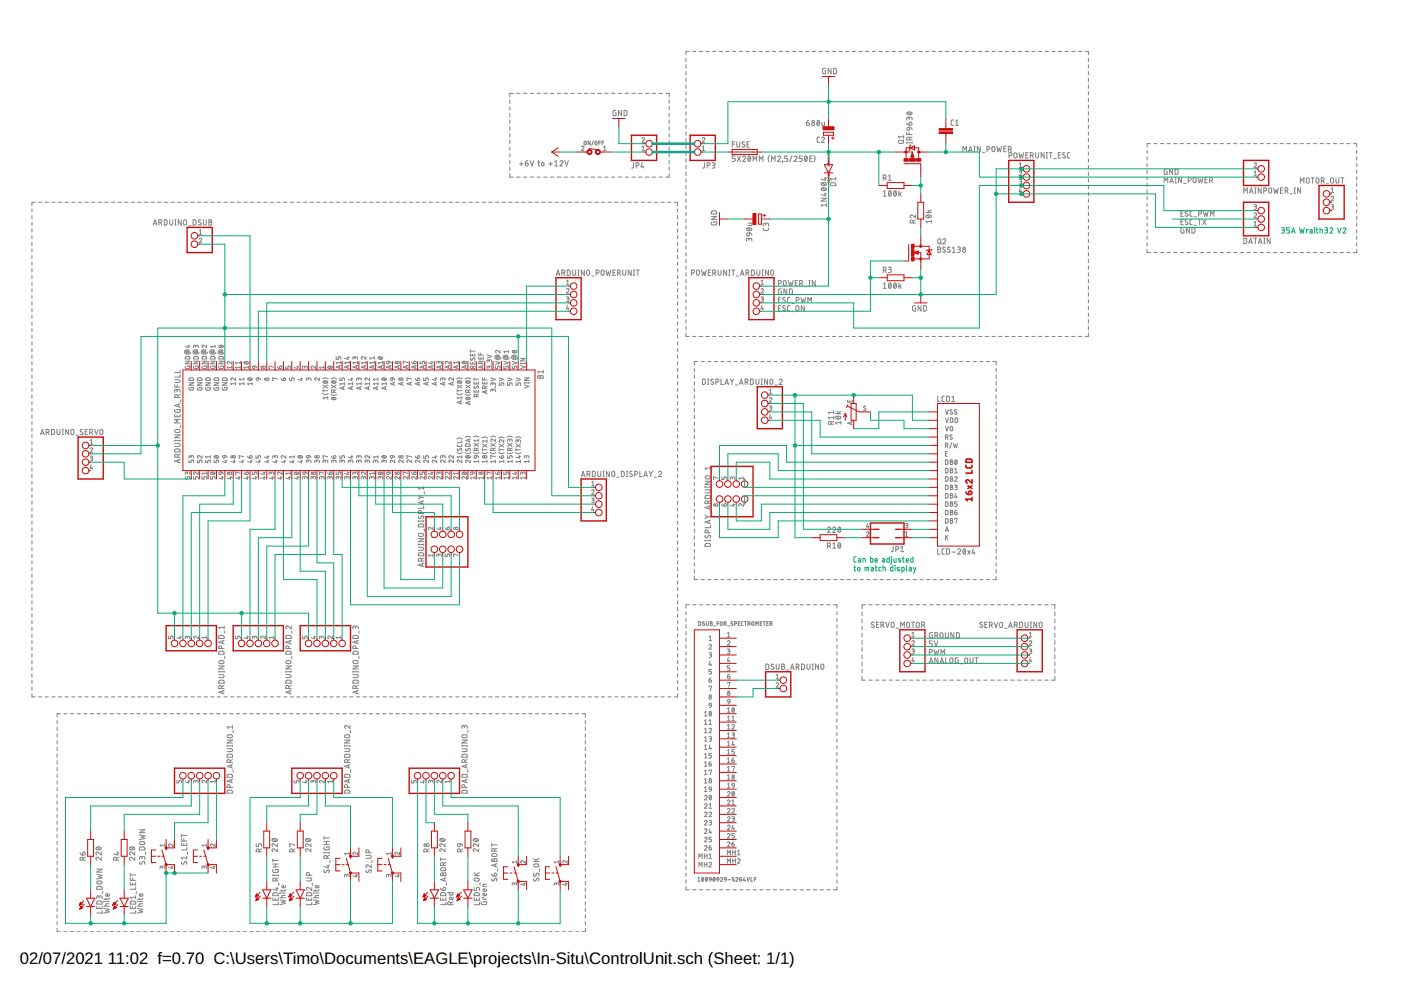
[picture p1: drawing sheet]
<svg xmlns="http://www.w3.org/2000/svg" width="297mm" height="210mm" viewBox="0 0 297 210" stroke-linecap="round" stroke-linejoin="round" font-family="sans-serif">
<defs><g id="words">
<g font-size="3.5">
<text x="4.2" y="204.3">02/07/2021</text>
<text x="22.9" y="204.3">11:02 f=0.70 C:\Users\Timo\Documents\EAGLE\projects\In-Situ\ControlUnit.sch (Sheet: 1/1)</text>
</g>
</g></defs>
<g fill="none" stroke="#ffba08" stroke-width=".21">
<path d="M175.5 33.6l.3 .1-.2-.1M175.5 37.2l.3 .1-.2-.1M175.5 34.7h.1M175.5 38.2v.1M175.5 38.2h.1M175.5 35.1l.1 .1 .2-.2-.1 .2M175.5 34.1h.3zM175.5 38.6l.1 .1 .2-.1-.1 .1M175.6 37.6l.2 .1h-.2zM175.6 34.5h.2M175.6 38.1h.2M175.6 34.7h.2"/>
<path d="M175.6 38.3h.2M175.6 33.2l.2 .1M175.6 33.8l.2 .1M175.6 36.7l.2 .2M175.6 37.4l.2 .1M175.7 34.8l-.1 .1h.3M175.7 38.4l-.1 .1h.3M175.8 34.8h.1M175.8 38.4h.1M175.8 34.3h-.2l.1 .1M175.8 33.4l-.1 .1-.1-.1 .1 .1M175.8 37.8h-.2l.1 .2"/>
<path d="M175.8 37h-.2l.1 .1M175.8 36.4v.1l-.2-.1v.1M175.8 32.8v.2M175.8 34.8v.1M175.8 38.4v.1M175.8 32.9l-.2 .1"/>
</g>
<g fill="none" stroke="#808080" stroke-width=".21">
<path d="M108.8 19.8h-.7v.7M109.5 19.8h.8M111 19.8h.7M112.4 19.8h.8M113.9 19.8h.7M115.3 19.8h.7M116.7 19.8h.8M118.2 19.8h.7M119.6 19.8h.7M121 19.8h.8M122.5 19.8h.7M123.9 19.8h.7"/>
<path d="M125.3 19.8h.8M126.8 19.8h.7M128.2 19.8h.7M129.6 19.8h.8M131.1 19.8h.7M132.5 19.8h.8M134 19.8h.7M135.4 19.8h.7M136.8 19.8h.8M138.3 19.8h.7M139.7 19.8h.7M141.1 19.8h.8v.7"/>
<path d="M145.4 12.3v.7M145.4 13.7v.8M145.4 15.2v.7M145.4 16.6v.7M145.4 18v.7M145.4 19.4v.8M146.1 10.9h-.7v.7M146.9 10.9h.7M148.3 10.9h.7M149.7 10.9h.7M151.1 10.9h.7M152.5 10.9h.7"/>
<path d="M153.9 10.9h.7M155.3 10.9h.7M156.7 10.9h.7M158.1 10.9h.7M159.5 10.9h.8M161 10.9h.6M162.3 10.9h.8M163.8 10.9h.7M165.2 10.9h.7M166.6 10.9h.7M168 10.9h.7M169.4 10.9h.7"/>
<path d="M170.8 10.9h.7M172.2 10.9h.7M173.6 10.9h.7M175 14.5l-.5 .1-.1 .8 .2 .2h.4v-.6h-.1M175 10.9h.8M176.2 14.5v1.1l-.6-1.1v1.1M176.5 10.9h.7M176.7 14.5h.5l.2 .2v.8l-.2 .1h-.5zM177.9 10.9h.7M179.3 10.9h.7M180.7 10.9h.7M182.1 10.9h.7"/>
<path d="M183.5 10.9h.7M184.9 10.9h.7M186.3 10.9h.7M187.7 10.9h.7M189.1 10.9h.8M190.6 10.9h.7M192 10.9h.7M193.4 10.9h.7M194.8 10.9h.7M196.2 10.9h.7M197.6 10.9h.7M199 10.9h.7"/>
<path d="M200.4 10.9h.7M201.8 10.9h.8M203.3 10.9h.7M204.7 10.9h.7M206.1 10.9h.7M207.5 10.9h.7M208.9 10.9h.7M210.3 10.9h.7M211.7 10.9h.7M213.1 10.9h.7M214.5 10.9h.7M215.9 10.9h.8"/>
<path d="M217.4 10.9h.7M218.8 10.9h.7M220.2 10.9h.7M221.6 10.9h.7M223 10.9h.7M224.4 10.9h.7M225.8 10.9h.7M227.2 10.9h.7M228.6 10.9h.8M230.1 10.9h.7v.7M230.8 12.3v.7M230.8 13.7v.8"/>
<path d="M230.8 15.2v.7M230.8 16.6v.7M230.8 18v.7M230.8 19.4v.8M108.1 21.2v.7M108.1 22.6v.7M108.1 24v.8M108.1 25.5v.7M108.1 26.9v.7M108.1 28.3v.7M108.1 29.7v.8M108.1 31.2v.7"/>
<path d="M108.1 32.6v.7M108.1 34v.7M108.1 35.4v.7M108.1 36.8v.7h.7M109.5 37.5h.8M110.2 34.8h.7M110.5 34.4v.7M111 37.5h.7M111.4 34.6h.4a.31 .31 0 0 1 .2 .3 .31 .31 0 0 1-.3 .3 .31 .31 0 0 1-.3-.3zM111.9 34.1l-.4 .2-.1 .3M112.4 34.1l.4 1.1 .4-1.1M112.4 37.5h.8"/>
<path d="M113.9 37.5h.7M114 34.4h.4M114.2 34.1v.9l.2 .2M115.3 37.5h.7M116.4 34.8h.7M116.7 37.5h.8M116.8 34.4v.7M117.6 35.2h.6M117.6 34.3l.3-.2v1.1M118.2 37.5h.7M118.7 34.3a.31 .31 0 0 1 .4-.2 .31 .31 0 0 1 .1 .5l-.5 .6h.6M119.6 37.5h.7"/>
<path d="M119.7 34.1l.4 1.1 .4-1.1M121 37.5h.8M122.5 37.5h.7M123.3 31.2a.26 .26 0 0 1 .3-.2 .26 .26 0 0 1 .1 .4l-.4 .5h.5M123.9 30l.2-.1 .2 .1-.1 .7-.3-.1zM123.9 37.5h.7M125.1 29.9v.8l-.4-.8v.8M125.3 37.5h.8M125.8 29.8l-.3 1M126.2 30l.2-.1 .2 .1-.1 .7-.3-.1zM126.8 37.5h.7M127 30.3h.3"/>
<path d="M127.3 29.9h-.3v.8M127.7 30.3h.3M128 31.9h.5M128 31.2l.2-.3v1M128 29.9h-.3v.8M128.2 37.5h.7M129.6 37.5h.8M130.6 23.4l-.6 .1v.8l.1 .2h.5v-.6h-.2M131.1 37.5h.7M131.8 23.4v1.1l-.7-1.1v1.1M132.3 23.4h.4l.2 .2v.7l-.2 .2h-.4zM132.5 37.5h.8"/>
<path d="M134 37.5h.7M134.3 34.5v1l-.4 .1M134.9 35.1l.5-.1v-.4l-.5-.1v1.1M135.4 37.5h.7M136.1 29.4a.27 .27 0 0 1 .4-.2 .27 .27 0 0 1 .1 .4l-.5 .6h.6M136.1 31.9h.6M136.1 31.2l.3-.3v1M136.1 34.5l-.2 .9h.6M136.3 35.1v.5M136.8 37.5h.8M138.3 37.5h.7M139.7 37.5h.7"/>
<path d="M141.9 21.2v.7M141.9 22.6v.7M141.9 24v.8M141.9 25.5v.7M141.9 26.9v.7M141.9 28.3v.7M141.9 29.7v.8M141.9 31.2v.7M141.9 32.6v.7M141.9 34v.7M141.9 35.4v.7M141.9 36.8v.7h-.8"/>
<path d="M145.4 20.8v.8M145.4 22.3v.7M145.4 23.7v.7M145.4 25.1v.7M145.4 26.5v.8M145.4 28v.7M145.4 29.4v.7M145.4 30.8v.7M145.4 32.2v.7M145.4 33.7v.7M145.4 35.1v.7M145.4 36.5v.7"/>
<path d="M145.4 37.9v.7M145.4 39.3v.7M148.9 29.4a.27 .27 0 0 1 .4-.2 .27 .27 0 0 1 .1 .4l-.5 .6h.5M148.9 31.9h.5M148.9 31.2l.3-.3v1M149.4 34.5v1l-.4 .1M149.9 35.1l.6-.1v-.4l-.6-.1v1.1M151 34.5h.5l.1 .2-.1 .3h-.4M151.3 35l.2 .1 .1 .3-.2 .2h-.4M155.3 30.6h.5M155.8 30.1h-.5v1.1M155.9 33.1h-.6v.5h.3a.32 .32 0 0 1 .3 .3 .32 .32 0 0 1-.3 .3h-.3"/>
<path d="M156.2 30.1v.9l.3 .2 .3-.2v-.9M156.3 33.1l.8 1.1M157.1 33.1l-.8 1.1M157.5 33.3a.31 .31 0 0 1 .4-.2 .31 .31 0 0 1 .1 .5l-.5 .6h.6M157.9 30.2l-.4-.1-.2 .2 .5 .4a.31 .31 0 0 1 0 .5 .31 .31 0 0 1-.5-.2M158.4 30.6h.4M158.7 33.1h.2a.62 .62 0 0 1 .3 .6 .62 .62 0 0 1-.4 .5l-.3-.5zM158.9 30.1h-.5v1.1h.5M159.1 33.3l-.5 .7M159.7 34.2v-1.1l.4 .6 .3-.6v1.1M161 34.2v-1.1l.4 .6 .4-.6v1.1M163.1 33l-.2 .7 .2 .7"/>
<path d="M163.6 34.2v-1.1l.4 .6 .3-.6v1.1M164.8 33.3a.32 .32 0 0 1 .5-.2 .32 .32 0 0 1 .1 .5l-.6 .6h.7M166 34.2h.1M166 34.2l-.1 .3M167 33.1h-.6v.5h.4a.32 .32 0 0 1 .2 .3 .32 .32 0 0 1-.2 .3h-.4M167.9 33l-.5 1.4M168.4 33.3a.31 .31 0 0 1 .4-.2 .31 .31 0 0 1 .1 .5l-.5 .6h.6M170.1 33.1h-.6v.5h.3a.32 .32 0 0 1 .3 .3 .32 .32 0 0 1-.3 .3h-.3M170.7 33.1h.2a.62 .62 0 0 1 .3 .6 .62 .62 0 0 1-.4 .5l-.3-.5zM171 26h.4a.32 .32 0 0 1 .2 .4 .32 .32 0 0 1-.3 .2 .32 .32 0 0 1-.3-.3zM171.1 33.3l-.5 .7M171.5 25.5l-.4 .2-.1 .3"/>
<path d="M171.7 33.6h.4M172.2 33.1h-.5v1.1h.5M172.6 33l.2 .7-.2 .7M173.3 25.6l.1-.1a.58 .58 0 0 1 .4 .6 .58 .58 0 0 1-.4 .5l-.2-.5zM173.7 25.8l-.5 .6M173.8 29.1h-.4l-.2 .2 .1 .7 .5 .2M174.2 39.9a.65 .65 0 0 1 1 .3 .63 .63 0 0 1-1.1-.2zM174.2 38.8a.65 .65 0 0 1 1 .3 .63 .63 0 0 1-1.1-.2zM174.2 29.3a.32 .32 0 0 1 .4-.2 .32 .32 0 0 1 .1 .5l-.5 .6h.6M174.3 25.9v.6l.2 .1h.3v-.7M174.3 39.9l.7 .5M174.3 38.8l.7 .5"/>
<path d="M174.7 37.8h.5M175 37.6v.6l-.9-.2M176.1 38.8h.9l.2 .1v.5h-1.2zM177.2 37.6v.6M177.2 37.9h-1.2l.3 .3M187.3 37.7l.5-.1v-.4l-.5-.1v1.1M187.6 37.7l.3 .5M188.3 37.4l.4-.3v1.1M188.3 38.2h.7M190.5 29.9l.8-.1 .2 .1 .1 .2-.2 .3h-.8l-.1-.3zM191.6 29.6l-.3 .3M191.6 29h-1.1l.2 .3"/>
<path d="M191.6 28.7v.6M192.2 26l.2 .4 .3 .1M192.2 30.3h1.2M192.2 28v.5h1.2M192.2 30.1v.3M192.3 27.1l.6-.1v.4a.31 .31 0 0 1-.5 .2 .31 .31 0 0 1-.1-.5zM192.3 23.9a.64 .64 0 0 1 1.1 .2 .63 .63 0 0 1-1.1-.2zM192.5 23.8l.6 .5M192.7 25.1l.2-.2h.4l.1 .5M192.7 25.3v-.3l-.3-.2-.1 .2-.1 .4M192.7 28v.5M192.8 26a.33 .33 0 0 1 .5 .1 .33 .33 0 0 1-.2 .4h-.4z"/>
<path d="M192.9 29.7l-.1-.6h-.4l-.2 .6h1.2M192.9 27l.3 .1 .2 .4M193.4 30.1v.3M193.4 29l-.5 .3M202.2 25.4l-.4 .1-.1 .2v.7l.5 .2M202.6 26.6h.6M202.6 25.7l.3-.3v1.2M204.2 32.2v-1.2l.3 .7 .4-.7v1.2M205.4 32.2l.3-1.2 .4 1.2M205.4 31.9h.6M206.5 32.2h.2M206.5 31h.2"/>
<path d="M206.6 31v1.2M207.8 31v1.2l-.6-1.2v1.2M208.3 32.3h.5M209.3 31.7l.5-.1v-.4l-.5-.2v1.2M210.4 31.1h.3l.2 .2v.7l-.2 .2-.4-.2zM211.3 31l.3 1.2 .3-.8 .2 .8 .3-1.2M212.8 31.5h.4M213.3 31h-.5v1.2h.5M213.8 31.7l.5-.1v-.4l-.5-.2v1.2M213.9 33l.6-.1v-.4l-.6-.1v1.1M214.2 31.7l.2 .5M215.1 32.4h.2l.3 .2v.7l-.3 .2-.2-.1-.1-.2z"/>
<path d="M216 32.4l.3 1.1 .2-.8 .3 .8 .2-1.1M216.1 36.5a.27 .27 0 0 1 .4-.2 .27 .27 0 0 1 .1 .4l-.5 .6h.5M216.1 38.1l.5 .1-.1 .3h-.3M216.1 35.5h.5M216.1 34.7l.3-.2v1M216.3 39.8l-.2 .8h.5M216.4 38.5l.2 .3-.5 .3M217.5 32.9h.4M218 32.4h-.5v1.1h.5M218.4 33h.5l.2-.2-.1-.3-.6-.1v1.1M218.8 33l.3 .5M219.6 32.4v.8l.2 .3 .4-.2v-.9"/>
<path d="M221.4 32.4v1.1l-.7-1.1v1.1M221.8 32.4h.3M221.8 33.5h.3M222 32.4v1.1M222.4 32.4h.7M222.8 32.4v1.1M223.4 33.6h.5M224.4 32.9h.4M224.9 32.4h-.5v1.1h.5M225.8 32.5l-.4-.1-.1 .2 .5 .5a.32 .32 0 0 1-.1 .4 .32 .32 0 0 1-.4-.1M226.8 32.4h-.4l-.1 .2 .1 .8 .4 .1M230.8 20.8v.8"/>
<path d="M230.8 22.3v.7M230.8 23.7v.7M230.8 25.1v.7M230.8 26.5v.8M230.8 28v.7M230.8 29.4v.7M230.8 30.8v.7M230.8 32.2v.7M230.8 33.7v.7M230.8 35.1v.7M230.8 36.5v.7M230.8 37.9v.7"/>
<path d="M230.8 39.3v.7M243.2 31.9v.7M243.2 33.3v.7M243.2 34.6v.7M243.2 36v.7M243.2 37.4v.7M243.2 38.9v.7M243.9 30.5h-.7v.7M244.6 30.5h.7M246 30.5h.7M246.8 38.8v-1.2l.4 .6 .4-.6v1.2M247.4 30.5h.8"/>
<path d="M247.5 35.8l-.7 .2v.7l.2 .3h.5v-.7h-.2M248 38.8l.4-1.2 .4 1.2M248.1 38.5h.6M248.6 35.8v1.2l-.6-1.2v1.2M248.9 30.5h.7M249.2 35.8l.4 .1 .2 .1v.8l-.2 .2h-.4zM249.2 38.8h.2M249.2 37.6h.2M249.3 37.6v1.2M250.3 30.5h.7M250.5 37.6v1.2l-.6-1.2v1.2M251 38.9h.5"/>
<path d="M251.7 30.5h.7M251.9 38.2l.6-.1 .1-.2-.2-.3h-.5v1.2M253.1 37.7l.3-.1 .2 .2v.8l-.2 .1h-.3l-.1-.3zM253.1 30.5h.7M254 37.6l.3 1.2 .2-.8 .3 .8 .2-1.2M254.5 30.5h.7M255.5 38.1h.4M255.9 30.5h.7M256 37.6h-.5v1.2h.5M256.4 38.2l.6-.1 .1-.2-.2-.3h-.5v1.2M256.8 38.2l.3 .6M257.3 30.5h.7"/>
<path d="M258.7 30.5h.7M260.1 30.5h.8M261.6 30.5h.7M263 30.5h.7M264.4 30.5h.7M265.8 30.5h.7M265.9 34.7a.27 .27 0 0 1 .4-.2 .27 .27 0 0 1 0 .4l-.4 .6h.5M265.9 36.5l.2-.2v1M265.9 37.3h.5M266 39.8h.3M266.2 39.8v1.2M267.2 30.5h.7"/>
<path d="M267.4 39.8v1.2l-.6-1.2v1.2M268.6 30.5h.7M270 30.5h.7M270 39.8l.3 1.2 .2-.8 .3 .8 .2-1.2M271.4 30.5h.7M272 39.8h-.5v1.2h.5M272.8 30.5h.7M274.2 30.5h.8M274.4 39.8h.2M274.5 39.8v1.2M275.7 30.5h.7M275.7 38.8v-1.1l.4 .6 .4-.6v1.1"/>
<path d="M275.7 39.8v1.2l-.6-1.2v1.2M277.1 30.5h.7M277.1 37.8l.5 .1v.8l-.3 .1h-.2l-.1-.3zM278 37.7h.6M278.3 37.7v1.1M278.5 30.5h.7M279.1 37.8h.4l.2 .2-.1 .7-.2 .1-.4-.1zM279.9 30.5h.7M280.1 38.3h.5l.2-.2-.1-.3-.6-.1v1.1M280.5 38.3l.3 .5M281.2 39h.5M281.3 30.5h.7"/>
<path d="M282.2 37.8l.5 .1v.8l-.2 .1h-.3l-.1-.3zM282.7 30.5h.7M283.3 37.7v1l.2 .1 .3-.1 .1-1M284.1 30.5h.7M284.3 37.7h.6M284.6 37.7v1.1M285.5 30.5h.7M286.9 30.5h.8v.7M287.7 31.9v.7M287.7 33.3v.7M287.7 34.6v.7M287.7 36v.7"/>
<path d="M287.7 37.4v.7M287.7 38.9v.7M6.8 44.3v.7M6.8 45.7v.7M6.8 47.1v.7M6.8 48.5v.7M6.8 49.9v.7M6.8 51.3v.7M6.8 52.7v.7M6.8 54.1v.8M6.8 55.6v.7M6.8 57v.7"/>
<path d="M6.8 58.4v.7M6.8 59.8v.7M7.5 42.9h-.7v.7M8.2 42.9h.7M9.6 42.9h.7M11 42.9h.7M12.4 42.9h.7M13.8 42.9h.7M15.2 42.9h.7M16.6 42.9h.7M18 42.9h.7M19.4 42.9h.7"/>
<path d="M20.8 42.9h.7M22.2 42.9h.7M23.6 42.9h.7M25 42.9h.7M26.4 42.9h.7M27.8 42.9h.7M29.2 42.9h.7M30.6 42.9h.7M32 42.9h.7M32.5 47.7l.4-1.1 .4 1.1M32.6 47.4h.5M33.4 42.9h.7"/>
<path d="M33.7 47.2l.5-.1v-.4l-.5-.1v1.1M34.1 47.2l.2 .5M34.8 46.6h.4l.2 .2v.7l-.2 .2h-.4zM34.8 42.9h.8M36 46.6v.9l.2 .2 .4-.2v-.9M36.3 42.9h.7M37.1 46.6h.2M37.1 47.7h.2M37.2 46.6v1.1M37.7 42.9h.7M38.4 46.6v1.1l-.6-1.1v1.1M39.1 46.7l.2-.1 .2 .2v.7l-.2 .2h-.2l-.2-.3z"/>
<path d="M39.1 42.9h.7M40 47.9h.5M40.5 42.9h.7M40.9 46.6h.5l.2 .2v.7l-.2 .2h-.5zM41.9 42.9h.7M42.2 50.7a.27 .27 0 0 1 .4-.2 .27 .27 0 0 1 .1 .4l-.5 .6h.6M42.2 49l.3-.3v1M42.2 49.7h.6M42.6 46.7l-.4-.1-.1 .2 .4 .4a.31 .31 0 0 1 0 .5 .31 .31 0 0 1-.5-.1M43.1 46.6v.8l.3 .3 .3-.2 .1-.9M43.3 42.9h.7M44.3 46.6h.4l.2 .2-.3 .3 .3 .2-.1 .4h-.5z"/>
<path d="M44.3 47.1h.3M44.7 42.9h.7M46.1 42.9h.7M47.5 42.9h.7M48.9 42.9h.7M50.3 42.9h.7M51.7 42.9h.7M53.1 42.9h.7M54.5 42.9h.7M55.9 42.9h.7M57.3 42.9h.7M58.7 42.9h.7"/>
<path d="M60.1 42.9h.7M61.5 42.9h.7M62.9 42.9h.7M64.3 42.9h.7M65.7 42.9h.7M67.1 42.9h.7M68.5 42.9h.8M70 42.9h.7M71.4 42.9h.7M72.7 42.9h.8M74.2 42.9h.7M75.6 42.9h.7"/>
<path d="M77 42.9h.7M78.4 42.9h.7M79.8 42.9h.7M81.2 42.9h.7M82.6 42.9h.7M84 42.9h.7M85.4 42.9h.7M86.8 42.9h.7M88.2 42.9h.7M89.6 42.9h.7M91 42.9h.7M92.4 42.9h.7"/>
<path d="M93.8 42.9h.7M95.2 42.9h.7M96.6 42.9h.7M98 42.9h.7M99.4 42.9h.7M100.8 42.9h.7M102.2 42.9h.7M103.6 42.9h.8M105.1 42.9h.6M106.4 42.9h.7M107.8 42.9h.8M109.3 42.9h.7"/>
<path d="M110.7 42.9h.7M112.1 42.9h.7M113.5 42.9h.7M114.9 42.9h.7M116.3 42.9h.7M117.7 42.9h.7M117.9 58.4l.4-1.1 .4 1.1M118 58.1h.6M119.1 42.9h.7M119.1 57.9l.6-.1 .1-.3-.2-.2h-.5v1.1M119.5 57.9l.3 .5M120.1 59.6l.3-.2v1"/>
<path d="M120.2 57.3h.5l.2 .1v.8l-.2 .2h-.5zM120.5 42.9h.7M121.4 57.3l.1 .9 .2 .2 .3-.2v-.9M121.9 42.9h.7M122.5 57.3h.3M122.5 58.4h.3M122.7 57.3v1.1M123.3 42.9h.7M123.9 57.3v1.1l-.6-1.1v1.1M124.5 57.3h.3l.2 .3v.5l-.2 .3-.4-.3zM124.7 42.9h.7M125.4 58.5h.5"/>
<path d="M126.1 42.9h.7M126.4 57.9l.6-.1v-.3l-.1-.2h-.5v1.1M127.5 42.9h.7M127.6 57.3h.2l.3 .3v.5l-.3 .3-.3-.2zM128.5 57.3l.2 1.1 .3-.8 .2 .8 .3-1.1M128.9 42.9h.7M130 57.8h.3M130.3 42.9h.7M130.5 57.3h-.5v1.1h.5M130.9 57.9l.6-.1v-.3l-.1-.2h-.5v1.1M131.3 57.9l.3 .5M131.7 42.9h.7"/>
<path d="M132 57.3l.1 .9 .2 .2 .3-.2 .1-.9M133.1 42.9h.7M133.8 57.3v1.1l-.6-1.1v1.1M134.3 57.3h.3M134.3 58.4h.3M134.4 57.3v1.1M134.5 42.9h.7M134.9 57.3h.7M135.2 57.3v1.1M135.9 42.9h.7M137.3 42.9h.7M138.7 42.9h.7"/>
<path d="M140.1 42.9h.7M141.5 42.9h.8M143 42.9h.7v.7M143.7 44.3v.7M143.7 45.7v.7M143.7 47.1v.7M143.7 48.5v.7M143.7 49.9v.7M143.7 51.3v.7M143.7 52.7v.7M143.7 54.1v.8M143.7 55.6v.7"/>
<path d="M143.7 57v.7M143.7 58.4v.7M143.7 59.8v.7M145.4 40.7v.8M145.4 42.2v.7M145.4 43.6v.7M145.4 45v.7M145.4 46.4v.8M145.4 47.9v.7M145.4 49.3v.7M145.4 50.7v.7M145.4 52.1v.8"/>
<path d="M145.4 53.6v.7M145.4 55v.7M145.4 56.4v.7M145.4 57.8v.7M145.4 59.2v.8M146.6 57.9l.6-.1v-.3l-.1-.2h-.5v1.1M147.8 57.3h.2l.3 .3v.5l-.3 .3-.3-.3zM148.7 57.3l.3 1.1 .2-.8 .3 .8 .2-1.1M150.2 57.8h.4M150.7 57.3h-.5v1.1h.5M150.8 47.1l.1 .5h1l.1-.5h-.7v.1M150.8 45.9h1.2l-1.2 .6h1.2"/>
<path d="M150.9 44.8l.9-.1 .1 .2 .1 .5h-1.2zM151.1 57.9l.6-.1v-.4l-.6-.1v1.1M151.5 57.9l.3 .5M152.3 57.3v.8l.2 .3 .4-.2v-.9M154.1 57.3v1.1l-.7-1.1v1.1M154.5 57.3h.3M154.5 58.4h.3M154.6 57.3v1.1M155.1 57.3h.7M155.4 57.3v1.1M156.1 58.5h.5M157 58.4l.4-1.1 .3 1.1"/>
<path d="M157.1 58.1h.5M158.2 57.9l.5-.1 .1-.3-.2-.2h-.4v1.1M158.3 49.5l.6-.1v.4a.31 .31 0 0 1-.4 .2 .31 .31 0 0 1-.2-.5zM158.3 48.4a.64 .64 0 0 1 1.1 .3 .63 .63 0 0 1-1.1-.2zM158.5 48.4l.7 .5M158.5 57.9l.3 .5M158.6 47.3h.8l-.1 .5h-.7M158.8 50.8l.2-.3h.3l.1 .6M158.8 51l-.1-.4-.2-.1-.2 .1v.5M158.9 49.4l.3 .1 .2 .4M159.3 57.3h.4l.2 .1v.7l-.2 .3h-.4zM160.5 57.3v.9l.2 .2 .4-.2v-.9"/>
<path d="M161.3 59.6l.3-.2v1M161.6 57.3h.2M161.6 58.4h.2M161.7 57.3v1.1M161.8 48.3l.1 .4 .2 .2 .7-.1 .2-.5M162.3 47.6l.2-.2 .2-.1 .2 .2 .1 .4M162.3 47.8v-.4l-.3-.1-.2 .1v.5M162.9 57.3v1.1l-.6-1.1v1.1M163.5 57.3h.3l.2 .1v.8l-.2 .2-.3-.1-.1-.2zM166.2 59.5h.3l.2 .1v.8l-.2 .2-.4-.2zM167.1 59.5l.3 1.1 .2-.7 .3 .7 .2-1.1M168.6 60h.4"/>
<path d="M169.1 59.5h-.5v1.1h.5M171.5 59.5h.2M171.6 59.5v1.1M172.8 59.5v1.1l-.6-1.1v1.1M174.1 42h1.1l-1.1 .7h1.1M174.7 41.1h.5M175 40.9v.6l-.9-.2M175.2 43.5h-1.1l.2 .3M175.2 43.2v.6M187.3 57.3l.5-.1v-.4l-.5-.2v1.2M187.3 40.7l.3-.3v1.2M187.3 41.6h.6"/>
<path d="M187.6 57.3l.3 .5M188.3 56.6h.4l.3 .3-.2 .2h-.3M188.5 40.5h.1a.57 .57 0 0 1 .4 .5 .57 .57 0 0 1-.4 .6l-.2-.6zM188.7 57.1l.3 .3-.1 .3-.6 .1M188.9 40.7l-.5 .6M189.6 40.5h.1a.58 .58 0 0 1 .4 .5 .58 .58 0 0 1-.4 .6l-.3-.6zM190 40.7l-.5 .6M190.6 40.4v1.2M190.8 41.1l.3 .5M191.1 40.8l-.5 .4M193.6 47.3l-.1-.6h-.4l-.1 .6h1.1M194.1 45.6v.6l-.6-.5a.31 .31 0 0 0-.5 0 .31 .31 0 0 0 .2 .5"/>
<path d="M194.1 46.7l-.5 .2M196.3 45.1h1.2M196.4 45.7a.62 .62 0 0 1 1 .3 .63 .63 0 0 1-1.1-.2zM196.6 45.6l.6 .5M196.7 44.6l.4 .5M197.5 47h-1.2l.3 .3M197.5 46.7v.6M197.5 44.6l-.6 .2M198.8 52.4h.4l.2 .2-.3 .3 .4 .2-.2 .4h-.5zM198.8 52.9h.3M198.9 50.7l.3-.1 .3 .3v.5l-.3 .3-.4-.2zM199.3 51.5l.3 .2"/>
<path d="M199.9 50.8a.31 .31 0 0 1 .4-.2 .31 .31 0 0 1 .1 .5l-.5 .6h.6M200.4 52.5a.27 .27 0 0 0-.4-.1 .27 .27 0 0 0 0 .4l.3 .2a.31 .31 0 0 1 0 .5 .31 .31 0 0 1-.5-.2M201.4 52.5l-.4-.1-.1 .2 .5 .4a.31 .31 0 0 1-.1 .5 .31 .31 0 0 1-.4-.2M201.9 53.5h.6M201.9 52.6l.3-.2v1.1M203 52.4h.5l.1 .2-.1 .3h-.4M203.3 52.9l.3 .1v.4l-.6 .1M216.5 40.4v.4M230.8 40.7v.8M230.8 42.2v.7M230.8 43.6v.7M230.8 45v.7"/>
<path d="M230.8 46.4v.8M230.8 47.9v.7M230.8 49.3v.7M230.8 50.7v.7M230.8 52.1v.8M230.8 53.6v.7M230.8 55v.7M230.8 56.4v.7M230.8 57.8v.7M230.8 59.2v.8M243.2 40.3v.7M243.2 41.7v.7"/>
<path d="M243.2 43.1v.7M243.2 44.4v.7M243.2 45.8v.7M243.2 47.3v.7M243.2 48.7v.7M243.2 50.1v.7M243.2 51.5v.7M243.2 52.9v.7h.7M244.6 53.6h.7M246 53.6h.7M247.4 53.6h.8M248.9 53.6h.7"/>
<path d="M250.3 53.6h.7M250.4 47h.4M250.4 45.2h.4M250.9 44.7h-.5v1.2h.5M250.9 46.5h-.5v1.1h.5M251 48.3l-.6 .1v.8l.1 .2h.5v-.6h-.2M251.7 53.6h.7M251.8 46.6l-.4-.1-.1 .3 .5 .4a.31 .31 0 0 1-.1 .4 .31 .31 0 0 1-.5-.1M251.8 44.8l-.4-.1-.1 .3 .5 .4a.31 .31 0 0 1-.1 .5 .31 .31 0 0 1-.5-.2M252.2 48.3v1.1l-.7-1.1v1.1M252.7 48.3h.5l.1 .2v.6l-.1 .3h-.5zM252.8 46.5h-.4l-.1 .3 .1 .8h.4"/>
<path d="M252.8 44.7l-.4 .1-.1 .2 .1 .8 .4 .1M253.1 53.6h.7M253.2 47.8h.5M253.2 46h.5M254 46.5h.7M254.1 45.4l.6-.2 .1-.2-.2-.3h-.5v1.2M254.3 46.5v1.1M254.5 53.6h.7M255 46.5l.7 1.1M255.1 44.7l.3 1.2 .3-.8 .2 .8 .3-1.2M255.7 46.5l-.7 1.1M255.9 53.6h.7"/>
<path d="M256.6 45.9v-1.2l.4 .7 .4-.7v1.2M257.3 53.6h.7M258.7 53.6h.7M260.1 53.6h.8M261.6 53.6h.7M263 53.6h.7M263.7 50.5h.4l.2 .2v.7l-.3 .2h-.3zM263.7 41v-1.2l.4 .7 .4-.7v1.2M264.4 53.6h.7M264.8 51.6l.4-1.1 .3 1.1M264.9 51.4h.5M264.9 41l.4-1.2 .4 1.2"/>
<path d="M265 40.7h.6M265.8 53.6h.7M265.9 50.5h.6M265.9 45.4a.27 .27 0 0 1 .4-.2 .27 .27 0 0 1 0 .4l-.4 .6h.5M265.9 43.4h.4l.1 .2-.1 .2h-.3M265.9 47.2l.2-.3v1M265.9 47.9h.5M266 41h.3M266.1 43.8l.3 .1v.4l-.5 .1M266.2 50.5v1.1M266.8 51.6l.4-1.1 .4 1.1M266.9 51.4h.6"/>
<path d="M267.2 53.6h.7M267.9 40.5l.6-.2 .1-.2-.2-.2-.5-.1v1.2M267.9 50.5h.3M267.9 51.6h.3M268.1 50.5v1.1M268.6 53.6h.7M269 40l.2-.2 .4 .2v.7l-.2 .3-.4-.2zM269.3 50.5v1.1l-.6-1.1v1.1M270 53.6h.7M271.4 53.6h.7M271.5 40.3h.4M272.5 40.5l.5-.2 .1-.2-.2-.2-.4-.1v1.2"/>
<path d="M272.8 53.6h.7M272.8 40.5l.3 .5M273.5 41.1h.5M274.2 53.6h.8M274.4 41h.2M275.7 53.6h.7M277.1 53.6h.7M278.5 53.6h.7M279.9 53.6h.7M281.3 53.6h.7M282.2 41.8a.27 .27 0 0 1 .4-.2 .27 .27 0 0 1 .1 .5l-.5 .5h.6M282.2 43.4l.5 .1v.3h-.4"/>
<path d="M282.2 40.1l.3-.3v1M282.2 40.8h.6M282.5 43.8l.3 .4-.6 .2M282.7 53.6h.7M284.1 53.6h.7M285.5 53.6h.7M287.7 40.3v.7M287.7 41.7v.7M287.7 43.1v.7M287.7 44.4v.7M287.7 45.8v.7M287.7 47.3v.7"/>
<path d="M287.7 48.7v.7M287.7 50.1v.7M287.7 51.5v.7M287.7 52.9v.7h-.8M6.8 61.2v.7M6.8 62.6v.7M6.8 64v.7M6.8 65.4v.7M6.8 66.8v.7M6.8 68.2v.7M6.8 69.6v.7M6.8 71.1v.7"/>
<path d="M6.8 72.5v.7M6.8 73.9v.7M6.8 75.3v.7M6.8 76.7v.7M6.8 78.1v.7M6.8 79.5v.7M38.2 78.5v.5h-1.2M38.2 79.4v.5h-1.2M39.3 77.6l.1 .5 .8-.1 .1-.4h-.6v.2M39.3 76.6h1l-1 .5h1M39.3 75.6h.8l.2 .5h-1zM39.8 73.3h.5"/>
<path d="M39.9 74.5l.2 .1-.1 .2h-.5l-.1-.3 .7-.1-.1-.2h-.5a.43 .43 0 0 0-.4 .4 .43 .43 0 0 0 .4 .5l.7-.1 .2-.3M40 73.2v.5l-.7-.2M41.1 77.6l.1 .5 .8-.1v-.4h-.5v.2M41.1 76.6h.9l-.9 .5h.9M41.1 75.6h.8l.1 .5h-.9zM41.2 74.5h.5l.1 .2-.5 .1zM41.5 73.4l.3-.2 .2 .5M41.5 73.6v-.3l-.3-.1-.1 .5M41.7 74.5l.1-.3h-.5a.43 .43 0 0 0-.4 .4 .43 .43 0 0 0 .4 .5l.6-.1 .3-.3M42.8 77.6l.1 .5 .9-.1v-.4h-.5v.2M42.8 76.6h1l-1 .5h1M42.9 75.6h.7l.2 .5h-1z"/>
<path d="M43.5 74.5l.1 .1v.2h-.5l-.1-.3 .6-.1-.1-.2h-.4a.43 .43 0 0 0-.4 .4 .43 .43 0 0 0 .4 .5l.6-.1 .3-.3M43.8 73.2v.5l-.5-.4a.26 .26 0 0 0-.5 0 .26 .26 0 0 0 .3 .4M44.6 77.6l.1 .5 .9-.1v-.4h-.6v.2M44.6 76.6h1l-1 .5h1M44.7 75.6h.7l.2 .5h-1zM45.3 74.5l.1 .1-.1 .2h-.4l-.1-.3 .6-.1-.1-.2h-.4a.43 .43 0 0 0-.5 .4 .43 .43 0 0 0 .5 .5l.6-.1 .2-.3M45.6 73.2v.5M45.6 73.4h-1l.2 .3M46.4 77.6l.1 .5 .8-.1 .1-.4h-.6v.2M46.4 76.6h1l-1 .5h1M46.4 73.3a.52 .52 0 0 1 .5-.1 .52 .52 0 0 1 .4 .4 .51 .51 0 0 1-.5 .1 .51 .51 0 0 1-.4-.4zM46.5 75.6h.7l.2 .5h-1z"/>
<path d="M46.6 73.2l.5 .5M47 74.5l.2 .1-.1 .2h-.5l-.1-.3 .7-.1-.1-.2h-.4a.43 .43 0 0 0-.5 .4 .43 .43 0 0 0 .5 .5l.6-.1 .2-.3M49.1 76.6v.6l-.5-.5a.27 .27 0 0 0-.4 .1 .27 .27 0 0 0 .2 .4M49.1 77.9h-.9l.2 .2M49.1 77.6v.5M50.9 77.9h-1l.3 .2M50.9 76.6v.6M50.9 77.6v.5M50.9 76.9h-1l.3 .3M51.8 76.8a.51 .51 0 0 1 .5-.2 .51 .51 0 0 1 .4 .4 .52 .52 0 0 1-.6 .2 .52 .52 0 0 1-.3-.4zM51.9 76.7l.6 .4M52.7 77.9h-1l.2 .2"/>
<path d="M52.7 77.6v.5M53.6 77.7l.4-.1v.3a.28 .28 0 0 1-.3 .2 .28 .28 0 0 1-.1-.4zM54 77.6l.4 .1 .1 .3M58 77.9l-1-.3v.5h.2M58.8 77.7l.1 .3 .4 .1M59.3 77.7a.28 .28 0 0 1 .5 0 .28 .28 0 0 1-.3 .4h-.2zM60.6 77.6v.5h.4l.1-.4 .2-.1 .3 .1v.4M62.9 77.8h.5M63.1 77.6v.5l-.7-.2M64.6 77.9l.1-.2h.3l.2 .4M64.6 78v-.3l-.3-.1-.1 .5M66.9 77.6v.5l-.5-.4a.27 .27 0 0 0-.4 .1 .27 .27 0 0 0 .2 .3"/>
<path d="M68.7 77.9h-1l.2 .2M68.7 77.6v.5M69.5 77.8a.52 .52 0 0 1 .6-.2 .52 .52 0 0 1 .3 .4 .52 .52 0 0 1-.5 .2 .52 .52 0 0 1-.4-.4zM69.7 77.7l.6 .4M71.3 75.6v.6h.4v-.4l.2-.2 .3 .2 .1 .4M72 77.6v.5M72.3 76.9h-1l.2 .2M72.3 77.5l-1 .3 1 .3M72.3 76.6v.5M73.6 75.8h.4M73.8 77.6v.5M73.8 75.6v.6l-.8-.2"/>
<path d="M74 76.9h-1l.3 .2M74 77.5l-1 .3 1 .3M74 76.6v.5M75.3 75.9l.1-.2h.3l.1 .5M75.3 76.1l-.2-.5-.2 .2-.1 .4M75.6 77.6v.5M75.8 76.9h-1l.3 .2M75.8 77.5l-1 .3 1 .3M75.8 76.6v.5M77.3 77.6v.5M77.6 75.6v.6l-.6-.5a.27 .27 0 0 0-.4 .1 .27 .27 0 0 0 .2 .4M77.6 76.9h-1l.2 .2"/>
<path d="M77.6 77.5l-1 .3 1 .3M77.6 76.6v.5M79.1 77.6v.5M79.4 75.9h-1l.2 .3M79.4 76.9h-1l.2 .2M79.4 77.5l-1 .3 1 .3M79.4 75.6v.6M79.4 76.6v.5M80.2 75.8a.51 .51 0 0 1 .5-.2 .51 .51 0 0 1 .4 .4 .52 .52 0 0 1-.5 .2 .52 .52 0 0 1-.4-.4zM80.4 75.7l.5 .4M80.9 77.6v.5M81.1 76.9h-.9l.2 .2"/>
<path d="M81.1 77.5l-.9 .3 .9 .3M81.1 76.6v.5M82 76.7l.5-.1v.3a.27 .27 0 0 1-.4 .2 .27 .27 0 0 1-.1-.4zM82.5 76.6l.3 .1 .1 .3M82.7 77.6v.5M82.9 77.5l-1 .3 1 .3M84.5 77.6v.5M84.7 77.5l-1 .3 1 .3M86.2 77.6v.5M86.5 76.9l-1-.3 .1 .5M86.5 77.5l-1 .3 1 .3M87.3 76.7l.1 .3 .3 .1"/>
<path d="M87.7 76.7a.28 .28 0 0 1 .5 0 .28 .28 0 0 1-.2 .4h-.3zM88 77.6v.5M88.2 77.5l-.9 .3 .9 .3M89 76.6v.5h.5v-.4l.2-.1 .3 .1v.4M89.8 77.6v.5M90 77.5l-1 .3 1 .3M91.4 76.8h.4M91.6 77.6v.5M91.6 76.6v.5l-.8-.2M91.8 77.5l-1 .3 1 .3M93 76.9l.4-.3 .2 .2v.3M93 77l-.1-.4h-.2l-.1 .5"/>
<path d="M93.3 77.6v.5M93.6 77.5l-1 .3 1 .3M95.1 77.6v.5M95.4 76.6v.5l-.6-.4a.26 .26 0 0 0-.4 0 .26 .26 0 0 0 .2 .4M95.4 77.5l-1 .3 1 .3M96.9 77.6v.5M97.1 77.5l-.9 .3 .9 .3M97.1 76.9h-.9l.2 .2M97.1 76.6v.5M98 76.8a.52 .52 0 0 1 .5-.2 .52 .52 0 0 1 .4 .4 .52 .52 0 0 1-.5 .2 .52 .52 0 0 1-.4-.4zM98.1 76.6l.6 .5M98.7 77.6v.5"/>
<path d="M98.9 77.5l-1 .3 1 .3M99.7 74.2v.5M99.7 75v.4h1v-.4M99.7 76.7v.5h1v-.5M99.7 74.4h1M99.8 75.9l-.1 .3 .2 .2 .5-.5h.2l.1 .2-.1 .3M100.2 75.1v.3M100.2 76.8v.4M100.3 78.1l-.1-.4h-.4l-.1 .4h1M100.7 77.6l-.4 .2M101.5 75.7v.4h1v-.4M101.5 74.8v.5h1"/>
<path d="M101.9 74.8v.5M101.9 75.8v.3M102 77.1l-.1-.5h-.2l-.2 .1v.4h1M102.2 77.6v.5M102.5 77.5l-1 .3 1 .3M102.5 76.6l-.5 .2M103.3 75.2l.9 .4-.9 .3M103.7 77.9l.1-.2h.3l.1 .4M103.7 78l-.1-.4h-.2l-.1 .5M103.7 76.5l.3-.2 .2 .1v.4M103.7 76.7v-.3l-.2-.1-.2 .1v.4M104.2 77.2h.1"/>
<path d="M105.1 77.6v.5h.4v-.4l.2-.1 .3 .1v.4M105.1 76.6l.9 .3-.9 .4M105.7 75.6h.2l-.1 .3h-.5l-.1-.3 .7-.1-.1-.2h-.5a.43 .43 0 0 0-.4 .4 .43 .43 0 0 0 .4 .5l.6-.1 .3-.3M106 74.3v.5l-.5-.4a.27 .27 0 0 0-.4 0 .27 .27 0 0 0 .2 .4M106.8 77.6v.5h.5v-.4l.2-.1 .3 .1v.4M106.8 76.6l1 .3-1 .4M107 75.6h.6v.2l-.5 .1zM107.5 75.6l.1-.3h-.5a.43 .43 0 0 0-.4 .4 .43 .43 0 0 0 .4 .5l.6-.1 .3-.3M107.8 74.3v.5M107.8 74.5h-1l.2 .3M108.6 77.6v.5h.5v-.4l.2-.1 .3 .1v.4M108.6 76.6l1 .3-1 .4"/>
<path d="M108.6 74.4a.5 .5 0 0 1 .6-.1 .5 .5 0 0 1 .3 .4 .51 .51 0 0 1-.5 .1 .51 .51 0 0 1-.4-.4zM108.8 74.3l.6 .5M109.3 75.6h.1l-.1 .3h-.4l-.1-.3 .6-.1v-.2h-.5a.43 .43 0 0 0-.5 .4 .43 .43 0 0 0 .5 .5l.6-.1 .2-.3M110.4 76.9v.3M110.4 77.5l1 .3-1 .3M110.4 77.1h1M110.4 76h1l-1 .5h1M111.4 76.9v.3M114.1 79.7h.3l.1 .2 .1-.3 .3-.1 .2 .2 .1 .5h-1.2zM114.5 79.9v.3M115.2 78.5v.6M115.2 78.8h-1.2l.3 .3"/>
<path d="M120.1 61.4a.27 .27 0 0 1 .4-.2 .27 .27 0 0 1 .1 .4l-.5 .5h.5M120.1 62.9l.4 .1 .1 .2-.1 .2h-.3M120.1 60.4h.5M120.3 64.7l-.2 .8h.5M120.4 63.4l.2 .1v.3l-.5 .1M120.5 65.3v.4M143.7 61.2v.7M143.7 62.6v.7M143.7 64v.7M143.7 65.4v.7M143.7 66.8v.7M143.7 68.2v.7"/>
<path d="M143.7 69.6v.7M143.7 71.1v.7M143.7 72.5v.7M143.7 73.9v.7M143.7 75.3v.7M143.7 76.7v.7M143.7 78.1v.7M143.7 79.5v.7M145.4 60.7v.7M145.4 62.1v.7M145.4 63.5v.7M145.4 64.9v.7"/>
<path d="M145.4 66.4v.7M145.4 67.8v.7M145.4 69.2v.7M145.4 70.6v.7h.7M146.9 71.3h.7M147.2 78.1v.7M147.2 79.5v.7M147.9 76.7h-.7v.7M148.3 71.3h.7M148.6 76.7h.7M149.7 71.3h.7M150 76.7h.7"/>
<path d="M151.1 71.3h.7M151.4 76.7h.7M152.5 71.3h.7M152.8 76.7h.7M153.9 71.3h.7M154.2 76.7h.7M155.3 71.3h.7M155.7 76.7h.7M156.7 71.3h.7M157.1 76.7h.7M158.1 71.3h.7M158.5 76.7h.7"/>
<path d="M159.5 71.3h.8M159.9 76.7h.7M161 71.3h.6M161.3 76.7h.7M161.3 61.4a.27 .27 0 0 1 .4-.2 .27 .27 0 0 1 .1 .4l-.5 .5h.6M161.3 62.9h.4l.2 .3-.1 .2h-.4M161.3 60.4h.6M161.5 64.7l-.2 .8h.6M161.6 63.4l.2 .1v.3l-.5 .1M161.7 65.3v.4M162.3 71.3h.8M162.7 76.7h.7"/>
<path d="M163.8 71.3h.7M164.1 76.7h.7M165 60.1l.6-.1 .1-.3-.2-.2h-.5v1.1M165 65.3h.4M165 63.5h.4M165.2 71.3h.7M165.5 76.7h.7M165.5 64.8h-.5v1.2h.5M165.5 63h-.5v1.2h.5M165.7 61.3l-.6 .1-.1 .7 .2 .3h.5v-.6h-.2M166.5 63.1h-.4l-.2 .2 .5 .4a.31 .31 0 0 1 0 .5 .31 .31 0 0 1-.5-.2M166.5 64.9l-.4-.1-.2 .3 .5 .4a.31 .31 0 0 1 0 .5 .31 .31 0 0 1-.5-.2"/>
<path d="M166.6 71.3h.7M166.8 61.3v1.1l-.6-1.1v1.1M166.9 76.7h.7M167.4 61.3h.4l.2 .1v.7l-.2 .3h-.4zM167.5 63l-.4 .1-.1 .2v.7l.5 .2M167.5 64.8l-.4 .1-.1 .2v.7l.5 .2M167.8 64.3h.5M167.8 66.1h.5M168 71.3h.7M168.3 76.7h.7M168.8 65l.2-.2 .4 .2v.6l-.3 .3-.3-.1zM168.8 63.7l.6-.2v-.2l-.1-.2-.5-.1v1.2"/>
<path d="M169.4 71.3h.7M169.5 60.1l.6-.1 .1-.3-.2-.2h-.5v1.1M169.7 76.7h.7M169.8 63l.3 1.2 .2-.8 .3 .8 .2-1.2M169.9 60.1l.3 .5M170.5 64.8v1.2l-.6-1.2v1.2M170.6 60.7h.5M170.8 71.3h.7M171.1 76.7h.7M171.3 64.2v-1.2l.4 .7 .3-.7v1.2M171.5 60.6h.2M172.2 71.3h.7"/>
<path d="M172.5 76.7h.7M173.6 71.3h.7M173.9 76.7h.7M175 71.3h.8M175.3 76.7h.7M176.5 71.3h.7M176.7 76.7h.8M177.9 71.3h.7M178.2 76.7h.7M179.3 71.3h.7M179.6 76.7h.7M180.7 71.3h.7"/>
<path d="M181 76.7h.7M182.1 71.3h.7M182.4 76.7h.7M183.5 71.3h.7M183.8 76.7h.7M184.9 71.3h.7M185.2 76.7h.7M186.3 71.3h.7M186.6 76.7h.7M187.3 60.3l.3-.3v1.2M187.3 61.2h.6M187.7 71.3h.7"/>
<path d="M188 76.7h.7M188.5 60.1l.1-.1a.57 .57 0 0 1 .4 .6 .57 .57 0 0 1-.4 .5l-.2-.5zM188.9 60.3l-.5 .6M189.1 71.3h.8M189.4 76.7h.7M189.6 60.1l.1-.1a.58 .58 0 0 1 .4 .6 .58 .58 0 0 1-.4 .5l-.3-.5zM190 60.3l-.5 .6M190.6 71.3h.7M190.6 60v1.2M190.8 60.6l.3 .6M190.8 76.7h.7M191.1 60.4l-.5 .4"/>
<path d="M192 71.3h.7M192.2 76.7h.7M193.4 71.3h.7M193.6 76.7h.7M194.1 64.8l-.6 .1v.8l.1 .2 .5 .1v-.7h-.2M194.8 71.3h.7M195 76.7h.7M195.3 64.8v1.2l-.7-1.2v1.2M195.8 64.8h.5l.1 .2v.6l-.1 .3-.5 .1zM196.2 71.3h.7M196.4 76.7h.7M197.6 71.3h.7"/>
<path d="M197.8 76.7h.7M199 71.3h.7M199.2 76.7h.8M200.4 71.3h.7M200.7 76.7h.7M201.8 71.3h.8M202.1 76.7h.7M203.3 71.3h.7M203.5 76.7h.7M204.7 71.3h.7M204.9 76.7h.7M206.1 71.3h.7"/>
<path d="M206.3 76.7h.7M207.5 71.3h.7M207.7 76.7h.7M208.9 71.3h.7M209.1 76.7h.7M210.3 71.3h.7M210.5 76.7h.7v.7M211.2 78.1v.7M211.2 79.5v.7M211.7 71.3h.7M213.1 71.3h.7M214.5 71.3h.7"/>
<path d="M215.9 71.3h.8M217.4 71.3h.7M218.8 71.3h.7M220.2 71.3h.7M221.6 71.3h.7M223 71.3h.7M224.4 71.3h.7M225.8 71.3h.7M227.2 71.3h.7M228.6 71.3h.8M230.8 60.7v.7M230.8 62.1v.7"/>
<path d="M230.8 63.5v.7M230.8 64.9v.7M230.8 66.4v.7M230.8 67.8v.7M230.8 69.2v.7M230.8 70.6v.7h-.7M6.8 80.9v.7M6.8 82.3v.7M6.8 83.7v.7M6.8 85.1v.7M6.8 86.5v.7M6.8 87.9v.7"/>
<path d="M6.8 89.3v.8M6.8 90.8v.7M6.8 92.2v.7M6.8 93.6v.7M6.8 95v.7M6.8 96.4v.7M6.8 97.8v.7M6.8 99.2v.7M8.6 92.2l.4-1.2 .4 1.2M8.7 91.9h.5M9.8 91.7l.6-.2v-.4l-.6-.1v1.2M10.2 91.7l.2 .5"/>
<path d="M10.9 91l.4 .1 .2 .1v.8l-.2 .1-.4 .1zM12.1 91v1l.2 .2 .4-.2v-1M13.2 91h.2M13.2 92.2h.2M13.3 91v1.2M14.5 91v1.2l-.6-1.2v1.2M15.2 91.1l.2-.1 .2 .2v.8l-.2 .2-.2-.1-.2-.3zM16.1 92.3h.5M17.5 91.1h-.4l-.1 .2 .5 .4a.31 .31 0 0 1-.1 .5 .31 .31 0 0 1-.4-.2M18.1 91.5h.3M18.6 91h-.5v1.2h.5M19 91.7l.6-.2v-.4l-.6-.1v1.2"/>
<path d="M19.1 95.2a.27 .27 0 0 1 .4-.2 .27 .27 0 0 1 .1 .4l-.5 .5h.6M19.1 96.7l.5 .1 .1 .1-.1 .2-.4 .1M19.1 93.4l.3-.2v.9M19.1 94.1h.6M19.3 98.5l-.2 .8h.6M19.4 97.2l.2 .1v.3l-.5 .1M19.4 91.7l.2 .5M19.5 99v.5M20 91l.4 1.2 .4-1.2M21.3 91.1l.3-.1 .2 .2v.8l-.2 .2-.3-.1-.1-.3zM37 94h1l.2 .3-.2 .3-1 .1M37 86.8l.2 .6h.7l.3-.1v-.5h-.7v.2"/>
<path d="M37 80.5h1l.2 .2-.2 .4h-1M37 81.6v.5h1.2M37 87.9v.5h1.2v-.5M37 93.3v.3M37 93.4h1.2M37 92.2h1.2l-1.2 .6h1.2M37.1 91.2l.8-.1 .2 .1 .1 .2-.2 .3h-.8zM37.1 95.3l.9-.1 .2 .2v.4h-1.2zM37.5 82.9l.2-.3h.2l.2 .1 .1 .5M37.5 83.1v-.5h-.3l-.1 .1-.1 .5M37.5 81.6v.5M37.5 88v.4"/>
<path d="M37.7 96.9v-.4l-.3-.2-.2 .1-.2 .5h1.2M37.7 84.3l-.2-.6h-.3l-.2 .6h1.2M37.9 85.7v.6M37.9 97.5v.5M38.2 97.4l-1.2 .4 1.2 .3M38.2 96.3l-.5 .3M38.2 93.3v.3M38.2 88.9h-1.2l.7 .4-.7 .4h1.2M38.2 85.6l-1.2 .4 1.2 .4M38.2 83.7l-.5 .2M38.3 84.8v.5M38.3 90.1v.6"/>
<path d="M40.1 82.2v.4l.2 .1h.6l.1-.5h-.5v.1M40.1 97.6v.5h.4v-.4l.2-.1 .3 .1v.4M40.1 81.2h.9l-.9 .5h.9M40.1 80.2l.8-.1 .1 .6h-.9zM40.5 96.9l.1-.3h.3l.1 .5M40.5 96.8l-.1-.2h-.2l-.1 .5M40.5 96.8v.2M41.8 82.2l.1 .4 .2 .1h.6l.1-.5h-.5v.1M41.8 97.6v.5h.5v-.4l.2-.1 .3 .1v.4M41.8 81.2h1l-1 .5h1M41.9 80.2l.8-.1 .1 .6h-1zM42.8 96.6v.5l-.5-.4a.27 .27 0 0 0-.5 .1 .27 .27 0 0 0 .3 .3"/>
<path d="M43.6 82.2v.4l.2 .1h.7l.1-.5h-.6v.1M43.6 97.6v.5h.4l.1-.4 .2-.1 .3 .1v.4M43.6 81.2h1l-1 .5h1M43.7 80.2l.7-.1 .2 .6h-1zM44.6 96.9h-1l.2 .2M44.6 96.6v.5M45.4 82.2v.4l.2 .1h.7l.1-.5h-.6v.1M45.4 97.6v.5h.4v-.4l.2-.1 .3 .1 .1 .4M45.4 81.2h1l-1 .5h1M45.4 96.8a.52 .52 0 0 1 .6-.2 .52 .52 0 0 1 .3 .4 .52 .52 0 0 1-.5 .2 .52 .52 0 0 1-.4-.4zM45.5 80.2l.7-.1 .2 .6h-1zM45.6 96.6l.5 .5"/>
<path d="M47.2 82.2v.4l.2 .1h.6l.2-.5h-.6v.1M47.2 81.2h1l-1 .5h1M47.2 96.7l.5-.1v.3a.28 .28 0 0 1-.4 .2 .28 .28 0 0 1-.1-.4zM47.2 80.2l.8-.1 .2 .6h-1zM47.7 96.6l.3 .1 .2 .3M47.7 97.7h.5M47.9 97.6v.5l-.7-.2M49.5 97.7h.4M49.7 97.6v.5l-.8-.2M49.9 80.1v.6l-.5-.5a.27 .27 0 0 0-.4 .1 .27 .27 0 0 0 .2 .4M49.9 81.4h-1l.3 .2M49.9 81.1v.5"/>
<path d="M51.3 97.7h.4M51.5 97.6v.5l-.8-.2M51.7 80.4h-1l.2 .3M51.7 81.4h-1l.2 .2M51.7 96.9l-1-.3v.5h.1M51.7 80.1v.6M51.7 81.1v.5M52.5 96.7l.1 .3 .3 .1M52.5 80.3a.51 .51 0 0 1 .6-.2 .51 .51 0 0 1 .3 .4 .52 .52 0 0 1-.5 .2 .52 .52 0 0 1-.4-.4zM52.7 80.2l.6 .4M53 96.7a.28 .28 0 0 1 .4 0 .28 .28 0 0 1-.2 .4h-.3zM53 97.7h.5"/>
<path d="M53.3 97.6v.5l-.8-.2M53.5 81.4h-1l.2 .2M53.5 81.1v.5M54.3 96.6v.5h.4v-.4l.2-.1 .3 .1 .1 .4M54.3 80.2l.5-.1v.4a.28 .28 0 0 1-.4 .1 .28 .28 0 0 1-.1-.4zM54.8 80.1l.3 .1 .2 .4M54.8 97.7h.5M55 97.6v.5l-.7-.2M56.6 96.8h.4M56.6 97.7h.4M56.8 96.6v.5l-.8-.2M56.8 97.6v.5l-.8-.2"/>
<path d="M58.3 96.9l.1-.3h.3l.1 .5M58.3 96.8l-.1-.2h-.2l-.2 .5M58.3 96.8v.2M58.4 97.7h.4M58.6 97.6v.5l-.8-.2M58.8 80.4l-1-.3v.6h.2M59.6 80.2l.1 .3 .3 .2M60.1 80.2a.28 .28 0 0 1 .5 0 .29 .29 0 0 1-.3 .5h-.3zM60.2 97.7h.4M60.4 97.6v.5l-.8-.2M60.6 96.6v.5l-.6-.4a.27 .27 0 0 0-.4 .1 .27 .27 0 0 0 .2 .3M61.4 80.1v.6h.4v-.5l.2-.1 .3 .1 .1 .5"/>
<path d="M61.9 97.7h.5M62.1 97.6v.5l-.7-.2M62.4 96.6v.5M62.4 96.9h-1l.2 .2M63.2 96.8a.52 .52 0 0 1 .5-.2 .52 .52 0 0 1 .4 .4 .52 .52 0 0 1-.5 .2 .52 .52 0 0 1-.4-.4zM63.4 96.6l.5 .5M63.7 80.3h.5M63.7 97.7h.5M63.9 80.1v.6l-.7-.2M63.9 97.6v.5l-.7-.2M65 96.7l.5-.1v.3a.28 .28 0 0 1-.4 .2 .28 .28 0 0 1-.1-.4zM65.4 80.4l.1-.2h.3l.1 .5"/>
<path d="M65.4 80.6l-.2-.5-.2 .1-.1 .5M65.4 97.8l.3-.2 .2 .5M65.4 98l-.1-.4h-.3l-.1 .5M65.5 96.6l.3 .1 .1 .3M67.2 97.8l.3-.2 .2 .5M67.2 98l-.1-.4h-.3l-.1 .5M67.7 80.1v.6l-.5-.5a.27 .27 0 0 0-.5 .1 .27 .27 0 0 0 .3 .4M68.4 83.4l.6 .3 .6-.3M68.4 80.3l.6-.2 .6 .2M68.5 82.8h1M68.5 82.6v.5M68.5 81.6l1 .7"/>
<path d="M68.5 80.9a.52 .52 0 0 1 .6-.2 .52 .52 0 0 1 .3 .4 .52 .52 0 0 1-.5 .2 .52 .52 0 0 1-.4-.4zM68.7 80.8l.6 .4M68.9 97.8l.4-.2 .2 .5M68.9 98l-.1-.4h-.2l-.1 .5M69.5 84.3h-1l.2 .3M69.5 84.1v.5M69.5 96.9l-1-.3 .1 .5M69.5 81.6l-1 .7M70.2 83.6l.6 .2 .6-.2M70.2 80.3l.6-.2 .6 .2M70.3 96.7l.1 .3 .3 .1M70.3 81.6l.9 .7"/>
<path d="M70.3 84.4a.52 .52 0 0 1 .5-.2 .52 .52 0 0 1 .4 .4 .52 .52 0 0 1-.5 .2 .52 .52 0 0 1-.4-.4zM70.3 80.9a.52 .52 0 0 1 .5-.2 .52 .52 0 0 1 .4 .4 .52 .52 0 0 1-.5 .2 .52 .52 0 0 1-.4-.4zM70.5 84.3l.5 .4M70.5 80.8l.5 .4M70.7 97.8l.4-.2 .1 .1v.4M70.7 98l-.1-.4h-.2l-.1 .5M70.7 96.7a.28 .28 0 0 1 .5 0 .28 .28 0 0 1-.2 .4h-.3zM70.8 83.2v-.4l-.2-.2-.2 .1-.1 .5h.9M71.2 82.6l-.4 .2M71.2 81.6l-.9 .7M72.1 80.1v.6h.4v-.5l.2-.1 .3 .1v.5M72.1 96.6v.5h.4v-.4l.2-.1 .3 .1v.4"/>
<path d="M72.5 97.8l.3-.2 .2 .1v.4M72.5 98l-.1-.4h-.2l-.1 .5M72.8 82.1v.4M73 81.4h-.9l.2 .2M73 82l-.9 .3 .9 .3M73 81.1v.5M74.3 97.8l.3-.2 .2 .1v.4M74.3 98l-.1-.4h-.3l-.1 .5M74.4 80.3h.4M74.4 96.8h.4M74.6 82.1v.4M74.6 80.1v.6l-.8-.2"/>
<path d="M74.6 96.6v.5l-.8-.2M74.8 81.4h-1l.3 .2M74.8 82l-1 .3 1 .3M74.8 81.1v.5M76.1 80.4l.1-.2h.3l.1 .5M76.1 80.6l-.3-.5-.2 .1v.5M76.1 97.8l.3-.2 .2 .1v.4M76.1 98l-.2-.4h-.2l-.1 .5M76.1 96.9l.1-.3h.3l.1 .5M76.1 96.8l-.2-.2h-.2l-.1 .5M76.1 96.8v.2M76.3 82.1v.4"/>
<path d="M76.6 81.4h-1l.2 .2M76.6 82l-1 .3 1 .3M76.6 81.1v.5M77.8 97.8l.3-.2 .2 .1 .1 .4M77.8 98l-.1-.4h-.2l-.1 .5M78.1 82.1v.4M78.4 80.1v.6l-.6-.5a.27 .27 0 0 0-.4 .1 .27 .27 0 0 0 .2 .4M78.4 96.6v.5l-.6-.4a.27 .27 0 0 0-.4 .1 .27 .27 0 0 0 .2 .3M78.4 81.4h-1l.2 .2M78.4 82l-1 .3 1 .3M78.4 81.1v.5M79.6 97.8l.3-.2 .2 .1v.4"/>
<path d="M79.6 98l-.1-.4h-.2l-.1 .5M79.9 82.1v.4M80.1 80.4h-.9l.2 .3M80.1 81.4h-.9l.2 .2M80.1 82l-.9 .3 .9 .3M80.1 80.1v.6M80.1 81.1v.5M80.1 96.6v.5M80.1 96.9h-.9l.2 .2M81 80.3a.51 .51 0 0 1 .5-.2 .51 .51 0 0 1 .4 .4 .52 .52 0 0 1-.5 .2 .52 .52 0 0 1-.4-.4zM81 96.8a.52 .52 0 0 1 .5-.2 .52 .52 0 0 1 .4 .4 .52 .52 0 0 1-.5 .2 .52 .52 0 0 1-.4-.4zM81.2 80.2l.5 .4"/>
<path d="M81.2 96.6l.5 .5M81.4 97.8l.3-.2 .2 .1v.4M81.4 98l-.1-.4h-.3l-.1 .5M81.7 82.1v.4M81.9 82l-1 .3 1 .3M81.9 81.4h-1l.3 .2M81.9 81.1v.5M82.8 80.2l.5-.1v.4a.28 .28 0 0 1-.4 .1 .28 .28 0 0 1-.1-.4zM82.8 96.7l.5-.1v.3a.28 .28 0 0 1-.4 .2 .28 .28 0 0 1-.1-.4zM83.3 80.1l.3 .1 .1 .4M83.3 96.6l.3 .1 .1 .3M83.5 81.1v.5"/>
<path d="M83.7 97.6v.5l-.5-.5a.26 .26 0 0 0-.5 .1 .26 .26 0 0 0 .2 .4M83.7 81l-1 .4 1 .3M85.2 81.1v.5M85.5 97.6v.5l-.6-.5a.26 .26 0 0 0-.4 .1 .26 .26 0 0 0 .2 .4M85.5 81l-1 .4 1 .3M87 81.1v.5M87.2 97.6v.5l-.5-.5a.26 .26 0 0 0-.4 .1 .26 .26 0 0 0 .2 .4M87.2 80.4l-.9-.3 .1 .6M87.2 81l-.9 .4 .9 .3M87.2 96.9l-.9-.3 .1 .5M88.1 80.2l.1 .3 .3 .2M88.1 96.7l.1 .3 .3 .1"/>
<path d="M88.5 80.2a.28 .28 0 0 1 .5 0 .28 .28 0 0 1-.2 .5h-.3zM88.5 96.7a.28 .28 0 0 1 .5 0 .28 .28 0 0 1-.2 .4h-.3zM88.8 81.1v.5M89 97.6v.5l-.5-.5a.26 .26 0 0 0-.4 .1 .26 .26 0 0 0 .2 .4M89 81l-.9 .4 .9 .3M89.8 80.1v.6h.5v-.5l.2-.1 .3 .1v.5M89.8 96.6v.5h.5v-.4l.2-.1 .3 .1v.4M90.6 81.1v.5M90.8 97.6v.5l-.5-.5a.26 .26 0 0 0-.5 .1 .26 .26 0 0 0 .2 .4M90.8 81l-1 .4 1 .3M92.2 80.3h.4M92.2 96.8h.4"/>
<path d="M92.4 81.1v.5M92.4 80.1v.6l-.8-.2M92.4 96.6v.5l-.8-.2M92.6 97.6v.5l-.5-.5a.26 .26 0 0 0-.5 .1 .26 .26 0 0 0 .2 .4M92.6 81l-1 .4 1 .3M93.8 80.4l.1-.2h.4l.1 .5M93.8 80.6v-.4l-.2-.1-.2 .2v.4M93.8 96.9l.1-.3h.4l.1 .5M93.8 96.8l-.1-.2h-.2l-.1 .5M93.8 96.8v.2M94.1 81.1v.5M94.4 97.6v.5l-.6-.5a.26 .26 0 0 0-.4 .1 .26 .26 0 0 0 .2 .4"/>
<path d="M94.4 81l-1 .4 1 .3M95.9 81.1v.5M96.1 80.1v.6l-.5-.5a.27 .27 0 0 0-.4 .1 .27 .27 0 0 0 .2 .4M96.1 97.6v.5l-.5-.5a.26 .26 0 0 0-.4 .1 .26 .26 0 0 0 .2 .4M96.1 96.6v.5l-.5-.4a.27 .27 0 0 0-.4 0 .27 .27 0 0 0 .2 .4M96.1 81l-.9 .4 .9 .3M96.8 83.4l.6 .3 .6-.3M96.8 80.3l.6-.2 .6 .2M96.8 95.9l.6 .3 .6-.3M96.8 93.1l.6-.2 .6 .2M96.9 94.3l.1 .3 .2 .1h.6l.1-.4M96.9 82.8h1"/>
<path d="M96.9 82.6v.5M96.9 81.6l1 .7M97 80.9a.52 .52 0 0 1 .5-.2 .52 .52 0 0 1 .4 .4 .52 .52 0 0 1-.5 .2 .52 .52 0 0 1-.4-.4zM97 95.1v.4l.2 .1 .4-.5h.2l.1 .2-.1 .3M97.2 80.8l.5 .4M97.7 85.1v.5M97.9 97.6v.5l-.5-.5a.27 .27 0 0 0-.5 .1 .27 .27 0 0 0 .3 .4M97.9 85l-1 .3 1 .3M97.9 84.3h-1l.3 .3M97.9 84.1v.5M97.9 93.4v.5h-1M97.9 96.6v.5"/>
<path d="M97.9 81.6l-1 .7M97.9 96.9h-1l.3 .2M98.6 83.6l.6 .2 .6-.2M98.6 80.3l.6-.2 .6 .2M98.6 95.9l.6 .3 .6-.3M98.6 92.7l.6-.2 .6 .2M98.7 81.6l1 .7M98.8 84.4a.52 .52 0 0 1 .5-.2 .52 .52 0 0 1 .4 .4 .52 .52 0 0 1-.6 .2 .52 .52 0 0 1-.3-.4zM98.8 80.9a.52 .52 0 0 1 .5-.2 .52 .52 0 0 1 .4 .4 .52 .52 0 0 1-.6 .2 .52 .52 0 0 1-.3-.4zM98.8 96.8a.52 .52 0 0 1 .5-.2 .52 .52 0 0 1 .4 .4 .52 .52 0 0 1-.6 .2 .52 .52 0 0 1-.3-.4zM98.8 95.1l-.1 .4 .2 .1 .5-.5h.2l.1 .2-.1 .3M98.8 94.2l.7-.1 .2 .6h-1z"/>
<path d="M98.9 84.3l.6 .4M98.9 80.8l.6 .4M98.9 96.6l.6 .5M99.3 83.2l-.1-.5-.3-.1-.2 .2v.4h1M99.5 85.2v.5M99.5 93.1v.5M99.7 97.6v.5l-.5-.5a.27 .27 0 0 0-.5 .1 .27 .27 0 0 0 .2 .4M99.7 85.1l-1 .4 1 .3M99.7 82.6l-.4 .2M99.7 81.6l-1 .7M99.7 93.1l-1 .3 1 .3M100.4 95.9l.6 .3 .6-.3"/>
<path d="M100.4 92.7l.6-.2 .6 .2M100.5 81v.4h1v-.4M100.5 82.7v.4h1v-.4M100.5 80.1v.6M100.5 80.4h1M100.5 94l1 .6M100.6 96.7l.4-.1v.3a.28 .28 0 0 1-.3 .2 .28 .28 0 0 1-.1-.4zM100.6 81.9l-.1 .3 .2 .1 .5-.4h.2l.1 .1-.2 .4M100.9 81.1v.3M100.9 82.8v.3M101 84.1l-.1-.5h-.2l-.2 .1v.4h1M101 96.6l.3 .1 .2 .3"/>
<path d="M101 95.5l-.1-.4-.2-.1-.2 .1v.4h1M101.5 93.1v.5M101.5 97.6v.5M101.5 83.6l-.5 .2M101.5 97.8h-1l.2 .3M101.5 95l-.5 .2M101.5 94l-1 .6M101.5 93.3h-1l.2 .3M102.2 95.9l.6 .3 .6-.3M102.2 92.9l.6-.3 .6 .3M102.3 81v.4h1v-.4M102.3 95.4h1"/>
<path d="M102.3 80.1v.5h1M102.3 95.1v.5M102.3 94.1l1 .7M102.7 80.1v.5M102.7 81.1v.3M102.8 82.4l-.1-.5-.2-.1-.2 .2v.4h1M103 82.8v.6M103.3 97.8h-1l.2 .3M103.3 93.2v.6M103.3 97.6v.5M103.3 94.1l-1 .7M103.3 93.5h-1l.2 .3"/>
<path d="M103.3 82.8l-1 .3 1 .3M103.3 81.8l-.5 .2M103.9 95.9l.6 .3 .6-.3M103.9 92.7l.6-.2 .6 .2M104.1 94l.9 .6M104.1 80.1l.9 .4-.9 .3M104.5 82.7l.1-.2h.3l.1 .5M104.5 82.9v-.3l-.3-.1-.1 .5M104.5 81.4l.1-.2h.3l.1 .5M104.5 81.6v-.4l-.2-.1-.2 .1v.5M104.6 95.5l-.1-.4-.2-.1-.2 .1v.4h.9M105 82h.1"/>
<path d="M105 82v.1M105 82.1h.1M105 93.1v.5l-.5-.4a.27 .27 0 0 0-.4 0 .27 .27 0 0 0 .2 .4M105 97.8h-.9l.2 .3M105 96.9l-.9-.3 .1 .5M105 97.6v.5M105 95l-.4 .2M105 94l-.9 .6M105.7 95.9l.6 .3 .6-.3M105.7 92.9l.6-.3 .6 .3M105.8 96.7l.2 .3 .3 .1M105.8 81.1v.6h.5v-.5l.2-.1 .3 .1v.5"/>
<path d="M105.8 95.4h1M105.8 95.1v.5M105.8 94.1l1 .7M105.8 80.1l1 .4-1 .3M106.3 96.7a.27 .27 0 0 1 .5 0 .27 .27 0 0 1-.3 .4h-.2zM106.8 93.2v.6l-.5-.5a.27 .27 0 0 0-.5 .1 .27 .27 0 0 0 .2 .4M106.8 97.6v.5M106.8 97.8h-1l.2 .3M106.8 94.1l-1 .7M107.5 95.9l.6 .3 .6-.3M107.5 92.7l.6-.2 .6 .2M107.6 81.1v.6h.5v-.5l.2-.1 .3 .1v.5"/>
<path d="M107.6 96.6v.5h.5v-.4l.2-.1 .3 .1v.4M107.6 80.1l1 .4-1 .3M107.6 94l1 .6M108.1 93.3v-.2h.4l.1 .5M108.1 93.5l-.1-.3-.3-.1-.1 .5M108.2 95.5l-.1-.4-.3-.1-.2 .1v.4h1M108.6 97.6v.5M108.6 97.8h-1l.2 .3M108.6 95l-.4 .2M108.6 94l-1 .6M109.3 95.9l.6 .3 .6-.3M109.3 92.9l.6-.3 .6 .3"/>
<path d="M109.4 81.1v.6h.4l.1-.5 .1-.1 .3 .1 .1 .5M109.4 95.1v.5M109.4 80.1l1 .4-1 .3M109.4 95.4h1M109.4 94.1l1 .7M109.8 93.5l.4-.3 .1 .2 .1 .4M109.8 93.7v-.4l-.2-.1-.2 .1v.5M109.9 96.8h.5M110.2 96.6v.5l-.8-.2M110.4 97.6v.5M110.4 97.8h-1l.2 .3M110.4 94.1l-1 .7"/>
<path d="M111.2 80.1h.9l-.9 .6h.9M111.2 81.1v.2M111.2 81.6l.9 .4-.9 .3M111.2 81.2h.9M111.6 96.9l.1-.3h.3l.1 .5M111.6 96.8l-.3-.2-.1 .5M111.6 96.8v.2M112.1 97.8h-.9l.2 .3M112.1 81.1v.2M112.1 97.6v.5M125.6 99.9h.4l.2 .2v.8l-.2 .1h-.4zM126.7 99.9v.8l.3 .3 .4-.1v-1"/>
<path d="M127.9 99.9h.2M128 99.9v1.1M129.2 99.9v1.1l-.6-1.1v1.1M129.8 100l.3-.1 .2 .3v.7l-.2 .1h-.3l-.1-.3zM131.7 99.9l.6 .2v.8l-.2 .1h-.4zM132.8 99.9h.3M132.9 99.9v1.1M135.7 99.9v1.1h.5M137.6 99.9l.4 .6M138.3 99.9l-.3 .6M143.7 80.9v.7M143.7 82.3v.7"/>
<path d="M143.7 83.7v.7M143.7 85.1v.7M143.7 86.5v.7M143.7 87.9v.7M143.7 89.3v.8M143.7 90.8v.7M143.7 92.2v.7M143.7 93.6v.7M143.7 95v.7M143.7 96.4v.7M143.7 97.8v.7M143.7 99.2v.7"/>
<path d="M147.2 80.9v.8M147.2 82.4v.7M147.2 83.8v.7M147.2 85.2v.7M147.2 86.6v.7M147.2 88v.8M147.2 89.5v.7M147.2 90.9v.7M147.2 92.3v.7M147.2 93.7v.7M147.2 95.1v.8M147.2 96.6v.7"/>
<path d="M147.2 98v.7M147.2 99.4v.7M148.9 80.4h.5l.1 .2 .1 .6-.2 .3h-.5zM150 80.4h.3M150 81.5h.3M150.2 80.4v1.1M150.6 98.9v.7M150.6 99.3h-1.1l.2 .3M150.7 100v.5M151.3 80.5l-.4-.1-.2 .2 .5 .4a.31 .31 0 0 1-.1 .5 .31 .31 0 0 1-.4-.2M151.8 81l.6-.1v-.4l-.6-.1v1.1M152.9 80.4v1.1h.5"/>
<path d="M153.7 81.5l.4-1.1 .4 1.1M153.8 81.2h.6M154.8 80.4l.4 .5M155.2 80.9v.6M155.6 80.4l-.4 .5M155.9 81.6h.5M156.8 81.5l.4-1.1 .3 1.1M156.9 81.2h.5M158 81l.5-.1v-.4l-.5-.1v1.1M158.3 81l.3 .5M159.1 80.4h.4l.2 .2v.7l-.3 .2h-.3zM160.3 80.4v.9l.2 .2 .4-.2v-.9"/>
<path d="M161.4 80.4h.2M161.4 81.5h.2M161.5 80.4v1.1M162.7 80.4v1.1l-.6-1.1v1.1M163.1 84.5a.27 .27 0 0 1 .4-.2 .27 .27 0 0 1 .1 .4l-.5 .6h.6M163.1 86.1h.5l.1 .2-.1 .2h-.4M163.1 82.7l.3-.2v1M163.1 83.5h.6M163.3 87.8l-.2 .8h.6M163.3 80.4h.3l.2 .1v.8l-.2 .2-.3-.1-.1-.2zM163.4 86.5l.2 .1v.3l-.5 .1M163.5 88.4v.4"/>
<path d="M164.3 81.6h.5M165.2 80.6a.32 .32 0 0 1 .4-.2 .32 .32 0 0 1 .1 .5l-.5 .6h.6M176.3 89.9l-.2-.5-.2-.1-.3 .2v.4h1.2M176.8 87.4h-1.2l.3 .4M176.8 89.3l-.5 .3M176.8 88.5h-1.2l.3 .4M176.8 87.1v.7M176.8 88.2v.7M177.1 87.7h1.2M177.2 88.4a.63 .63 0 0 1 1 .2 .61 .61 0 0 1-.6 .3 .61 .61 0 0 1-.5-.5zM177.4 88.3l.6 .5M177.5 87.2l.4 .5"/>
<path d="M178.3 89.6h-1.2l.3 .3M178.3 89.3v.6M178.3 87.2l-.6 .3M179.7 84.8v.5h1v-.5M180.1 84.9v.4M180.4 89.5v.5M180.7 89.4l-1 .3 1 .4M183.6 86.1h-.4l-.1 .2 .5 .4v.2l-.2 .1-.4-.1M198.8 84v1.2h.5M200.2 84l-.3 .1-.2 .2 .1 .8 .4 .1M200.4 97.5l.6 .2v.5l-.2 .3h-.4zM200.4 99.3l.6 .2v.5l-.2 .2-.4 .1z"/>
<path d="M200.4 94.5l.5-.1v-.3l-.5-.1v.9M200.4 92.7l.5-.1v-.3l-.5-.1v1M200.4 96.2h.4M200.4 88.6l.4 1 .3-1M200.4 90.4l.4 1 .3-1M200.4 86.8l.4 1 .3-1M200.7 84l.6 .2v.7l-.2 .2-.4 .1zM200.8 94.5l.2 .4M200.8 92.7l.2 .5M200.9 95.7h-.5v1h.5M201.5 97.5l.5 .1v.2l-.2 .1 .2 .2-.1 .4h-.4zM201.5 99.3l.5 .1v.2l-.2 .1 .2 .2-.1 .3-.4 .1z"/>
<path d="M201.5 88.6l.5 .2v.5l-.1 .3h-.4zM201.5 97.9h.3M201.5 99.7h.3M201.6 90.5l.4 .1v.6l-.2 .2-.3-.2zM201.8 93.9l-.4 1.1M201.8 85.2h.6M201.8 84.3l.3-.3v1.2M201.8 92.3l-.3-.1-.1 .2 .5 .4v.2l-.2 .2-.3-.2M201.9 86.9h-.3l-.2 .2 .5 .4v.2l-.1 .1-.4-.1M202.1 94l.3 .9 .2-.6 .2 .6 .2-.9M202.4 99.5l.3-.2v1M202.5 88.6l.5 .2 .1 .5-.2 .3h-.4z"/>
<path d="M202.5 97.6a.45 .45 0 0 1 .4 .4 .45 .45 0 0 1-.4 .4l-.1-.4zM202.8 86.9h-.3l-.1 .2 .4 .4v.2l-.2 .1-.3-.1M202.9 97.7l-.5 .6M211.2 80.9v.8M211.2 82.4v.7M211.2 83.8v.7M211.2 85.2v.7M211.2 86.6v.7M211.2 88v.8M211.2 89.5v.7M211.2 90.9v.7M211.2 92.3v.7"/>
<path d="M211.2 93.7v.7M211.2 95.1v.8M211.2 96.6v.7M211.2 98v.7M211.2 99.4v.7M6.8 100.6v.7M6.8 102v.7M6.8 103.4v.7M6.8 104.8v.7M6.8 106.2v.8M6.8 107.7v.7M6.8 109.1v.7"/>
<path d="M6.8 110.5v.7M6.8 111.9v.7M6.8 113.3v.7M6.8 114.7v.7M6.8 116.1v.7M6.8 117.5v.7M6.8 118.9v.7M39.3 101v.6h.4v-.5l.2-.1 .3 .1 .1 .5M39.7 100.4l.1-.3h.4l.1 .5M39.7 100.5v-.3l-.3-.1-.1 .5M41.1 101v.6h.4v-.5l.2-.1 .3 .1v.5M42 100.1v.5l-.5-.4a.26 .26 0 0 0-.4 0 .26 .26 0 0 0 .2 .4"/>
<path d="M42.8 101v.6h.5v-.5l.2-.1 .3 .1v.5M43.8 100.4h-1l.3 .2M43.8 100.1v.5M44.6 101v.6h.4l.1-.5 .2-.1 .3 .1v.5M44.6 100.2a.52 .52 0 0 1 .6-.1 .52 .52 0 0 1 .4 .4 .52 .52 0 0 1-.6 .1 .52 .52 0 0 1-.4-.4zM44.8 100.1l.6 .5M46.4 100.2l.5-.1v.3a.27 .27 0 0 1-.3 .2 .27 .27 0 0 1-.2-.4zM46.9 100.1l.3 .1 .2 .3M46.9 101.2h.5M47.1 101v.6l-.7-.3M48.7 101.2h.4M48.9 101v.6l-.7-.3"/>
<path d="M50.5 101.2h.4M50.7 101v.6l-.8-.3M50.9 100.4l-1-.3v.5h.2M51.7 100.2l.1 .3 .4 .1M52.2 100.2a.28 .28 0 0 1 .4 0 .28 .28 0 0 1-.2 .4h-.2zM52.3 101.2h.4M52.5 101v.6l-.8-.3M53.5 100.1v.5h.4l.1-.4 .1-.1 .3 .1 .1 .4M54 101.2h.5M54.3 101v.6l-.8-.3M55.8 100.2h.5M55.8 101.2h.5"/>
<path d="M56 101v.6l-.7-.3M56 100.1v.5l-.7-.2M57.5 100.4l.1-.3h.3l.1 .5M57.5 100.5v-.3l-.3-.1-.2 .5M57.6 101.2h.4M57.8 101v.6l-.8-.3M59.4 101.2h.4M59.6 101v.6l-.8-.3M59.8 100.1v.5l-.5-.4a.26 .26 0 0 0-.5 0 .26 .26 0 0 0 .3 .4M61.2 101.2h.4M61.4 101v.6l-.8-.3M61.6 100.1v.5"/>
<path d="M61.6 100.4h-1l.2 .2M62.4 100.2a.52 .52 0 0 1 .5-.1 .52 .52 0 0 1 .4 .4 .52 .52 0 0 1-.5 .1 .52 .52 0 0 1-.4-.4zM62.6 100.1l.5 .5M62.9 101.2h.5M63.1 101v.6l-.7-.3M64.2 100.2l.5-.1v.3a.27 .27 0 0 1-.4 .2 .27 .27 0 0 1-.1-.4zM64.6 101.3l.3-.3 .3 .6M64.6 101.5v-.4l-.3-.1-.1 .6M64.7 100.1l.3 .1 .2 .3M66.4 101.3l.3-.3 .2 .6M66.4 101.5v-.4l-.3-.1-.2 .6M68.2 101.3l.3-.3 .2 .6"/>
<path d="M68.2 101.5l-.1-.4-.3-.1-.1 .6M68.7 100.4l-1-.3 .1 .5M69.5 100.2l.1 .3 .3 .1M69.9 101.3l.4-.3 .2 .6M69.9 101.5v-.4l-.3-.1-.1 .6M70 100.2a.28 .28 0 0 1 .4 0 .28 .28 0 0 1-.2 .4h-.3zM71.3 100.1v.5h.4v-.4l.2-.1 .3 .1 .1 .4M71.7 101.3l.4-.3 .2 .6M71.7 101.5l-.1-.5h-.2l-.1 .6M73.5 101.3l.3-.3 .2 .6M73.5 101.5l-.1-.5h-.2l-.2 .6M73.6 100.2h.4"/>
<path d="M73.8 100.1v.5l-.8-.2M75.3 101.3l.3-.3 .2 .6M75.3 101.5l-.1-.5h-.3l-.1 .6M75.3 100.4l.1-.3h.3l.1 .5M75.3 100.5l-.1-.4h-.3l-.1 .5M77 101.3l.4-.3 .2 .2v.4M77 101.5l-.1-.5h-.2l-.1 .6M77.6 100.1v.5l-.6-.4a.26 .26 0 0 0-.4 0 .26 .26 0 0 0 .2 .4M78.8 101.3l.4-.3 .1 .2 .1 .4M78.8 101.5l-.1-.5h-.2l-.1 .6M79.4 100.1v.5M79.4 100.4h-1l.2 .2"/>
<path d="M80.2 100.2a.52 .52 0 0 1 .5-.1 .52 .52 0 0 1 .4 .4 .52 .52 0 0 1-.5 .1 .52 .52 0 0 1-.4-.4zM80.4 100.1l.5 .5M80.6 101.3l.2-.3 .2 .1 .1 .5M80.6 101.5l-.1-.5h-.2l-.1 .6M82 100.2l.5-.1v.3a.27 .27 0 0 1-.4 .2 .27 .27 0 0 1-.1-.4zM82.5 100.1l.3 .1 .1 .3M82.9 101v.6l-.6-.6-.3 .1v.3l.2 .2M84.7 101v.6l-.6-.6-.3 .1v.3l.1 .2M86.5 101v.6l-.6-.6-.3 .1-.1 .3 .2 .2M86.5 100.4l-1-.3 .1 .5M87.3 100.2l.1 .3 .3 .1M87.7 100.2a.28 .28 0 0 1 .5 0 .28 .28 0 0 1-.2 .4h-.3z"/>
<path d="M88.2 101v.6l-.6-.6-.2 .1-.1 .2 .2 .3M88.7 116h.8l.3 .3-.2 .3-.9 .1M88.7 110.4v.2M88.7 115.3v.3M88.7 115.4h1.1M88.7 114.2h1.1l-1.1 .7h1.1M88.7 110.5h1.1M88.7 105.1l.5 .4M88.8 113.2l.8-.1 .2 .4-.3 .2h-.5l-.3-.2zM88.8 117.3l.8-.1 .2 .2v.4h-1.1zM88.8 111.2l.8-.1 .2 .2v.4h-1.1zM88.8 109.4l-.1 .4 .2 .1 .4-.4a.31 .31 0 0 1 .5 0 .31 .31 0 0 1-.1 .5"/>
<path d="M89 100.1v.5h.5v-.4l.2-.1 .3 .1v.4M89.2 105.5l-.5 .3M89.2 105.5h.6M89.3 119l-.1-.6-.3-.1-.2 .2v.5h1.1M89.3 108.9l-.1-.6-.3-.1-.2 .2v.5h1.1M89.5 106.3v.5M89.5 119.5v.6M89.8 103.2v.6M89.8 107.3v.5h-1.1M89.8 110.4v.2M89.8 115.3v.3M89.8 119.4l-1.1 .4 1.1 .4"/>
<path d="M89.8 118.3l-.5 .3M89.8 106.2l-1.1 .4 1.1 .3M89.8 103.5h-1.1l.2 .3M90 104.2v.5M90 112.2v.5M90 101v.6l-.5-.5a.27 .27 0 0 0-.4 .1 .27 .27 0 0 0 .2 .4M91.4 100.2h.4M91.6 100.1v.5l-.8-.2M91.8 101v.6l-.5-.5a.27 .27 0 0 0-.5 .1 .27 .27 0 0 0 .2 .4M91.8 111.8v.5l-.5-.4a.26 .26 0 0 0-.5 0 .26 .26 0 0 0 .2 .4M91.8 117.5v.5M91.8 117.7h-1l.2 .3"/>
<path d="M93 100.4l.2-.3h.3l.1 .5M93 100.5l-.1-.4h-.2l-.1 .5M93 117.7l.3-.2h.2l.1 .5M93 117.9l-.1-.4h-.2l-.1 .5M93.2 111.9h.4M93.4 111.8v.5l-.8-.2M93.6 101v.6l-.6-.5a.27 .27 0 0 0-.4 .1 .27 .27 0 0 0 .2 .4M94.4 117.5v.5h.4v-.4l.2-.1 .3 .1 .1 .4M94.4 111.9l.1 .3 .3 .1M94.8 111.9a.28 .28 0 0 1 .5 0 .28 .28 0 0 1-.2 .4h-.3zM95.4 101v.6l-.6-.5a.27 .27 0 0 0-.4 .1 .27 .27 0 0 0 .2 .4M95.4 100.1v.5l-.6-.4a.26 .26 0 0 0-.4 0 .26 .26 0 0 0 .2 .4"/>
<path d="M97.1 101v.6l-.5-.5a.27 .27 0 0 0-.4 .1 .27 .27 0 0 0 .2 .4M97.1 100.1v.5M97.1 117.7l-.9-.2 .1 .5M97.1 100.4h-.9l.2 .2M98 100.2a.52 .52 0 0 1 .5-.1 .52 .52 0 0 1 .4 .4 .52 .52 0 0 1-.5 .1 .52 .52 0 0 1-.4-.4zM98.1 100.1l.6 .5M98.9 101v.6l-.5-.5a.27 .27 0 0 0-.5 .1 .27 .27 0 0 0 .2 .4M99.8 100.2l.5-.1v.3a.27 .27 0 0 1-.4 .2 .27 .27 0 0 1-.1-.4zM100.3 100.1l.3 .1 .1 .3M100.7 101v.6M100.7 101.3h-1l.2 .3M102.5 101.3h-1l.2 .3"/>
<path d="M102.5 101v.6M104.2 101.3h-.9l.2 .3M104.2 100.4l-.9-.3 .1 .5M104.2 101v.6M105.1 100.2l.1 .3 .3 .1M105.5 100.2a.27 .27 0 0 1 .5 0 .27 .27 0 0 1-.3 .4h-.2zM106 101.3h-.9l.2 .3M106 101v.6M106.8 100.1v.5h.5v-.4l.2-.1 .3 .1v.4M107.8 101v.6M107.8 101.3h-1l.2 .3M109.2 100.2h.4"/>
<path d="M109.4 100.1v.5l-.8-.2M109.6 101v.6M109.6 101.3h-1l.2 .3M110.8 100.4l.1-.3h.4l.1 .5M110.8 100.5v-.3l-.3-.1-.1 .5M111.4 101v.6M111.4 101.3h-1l.2 .3M123.3 101l.3-1.1 .4 1.1M123.4 100.8h.5M124.5 100.5l.5-.1v-.4l-.5-.1v1.1M124.8 100.5l.3 .5M125.4 104.1a.27 .27 0 0 1 .4-.2 .27 .27 0 0 1 .1 .4l-.5 .5h.6"/>
<path d="M125.4 105.6l.5 .1v.2l-.1 .1M125.4 102.3l.3-.2v.9M125.4 103h.6M125.5 106h.3M125.6 107.4l-.2 .8h.6M125.7 106l.2 .2v.3l-.5 .1M125.8 107.9v.5M127.9 101h.2M130.8 101.2h.5M132.8 101h.3M134 100l-.4-.1-.1 .3 .5 .4a.31 .31 0 0 1-.1 .5 .31 .31 0 0 1-.4-.2M134.6 100.5l.5-.1v-.4l-.5-.1v1.1"/>
<path d="M136.5 101l.4-1.1 .4 1.1M136.6 100.8h.6M138 100.5v.5M138.7 101.2h.5M139.6 100.2a.3 .3 0 0 1 .5-.3 .3 .3 0 0 1 .1 .5l-.6 .6h.7M143.7 100.6v.7M143.7 102v.7M143.7 103.4v.7M143.7 104.8v.7M143.7 106.2v.8M143.7 107.7v.7M143.7 109.1v.7"/>
<path d="M143.7 110.5v.7M143.7 111.9v.7M143.7 113.3v.7M143.7 114.7v.7M143.7 116.1v.7M143.7 117.5v.7M143.7 118.9v.7M147.2 100.8v.8M147.2 102.3v.7M147.2 103.7v.7M147.2 105.1v.7M147.2 106.5v.8"/>
<path d="M147.2 107.9v.8M147.2 109.4v.7M147.2 110.8v.7M147.2 112.2v.7M147.2 113.6v.8M147.2 115.1v.7M147.2 116.5v.7M147.2 117.9v.7M147.2 119.3v.7M149.5 103.9h1l.1 .2-.1 .4h-1M149.5 102h1.1l-1.1 .7h1.1M149.5 103.3h1.1"/>
<path d="M149.5 103.1v.3M149.5 114.5v.2M149.5 114.6h1.1M149.5 109.2l.5 .4M149.6 101l.7-.1 .3 .1v.3l-.1 .2h-.8l-.2-.2zM149.6 115.3l.8-.1 .2 .2v.4h-1.1zM149.6 113.5l-.1 .3 .2 .2 .5-.5a.32 .32 0 0 1 .4 .2 .32 .32 0 0 1-.1 .4M149.6 105.1h.8l.2 .1v.5h-1.1zM150 109.6l-.5 .4M150 109.6h.6M150.1 113l-.1-.6h-.4l-.1 .6h1.1M150.1 106.8l-.1-.6h-.4l-.1 .6h1.1"/>
<path d="M150.3 107.3v.6M150.3 110.4v.6M150.6 103.1v.3M150.6 111.4v.5h-1.1M150.6 114.5v.2M150.6 110.3l-1.1 .4 1.1 .3M150.6 107.2l-1.1 .4 1.1 .4M150.6 106.2l-.5 .2M150.7 108.3v.5M152.3 101.4l-1-.3 .1 .5M153.1 101.1v.5h.4v-.4l.2-.1 .3 .1v.4M153.1 106.9l.1 .3 .3 .1"/>
<path d="M153.5 106.9a.28 .28 0 0 1 .5 0 .28 .28 0 0 1-.2 .4h-.3zM155.3 101.4l.3-.3 .2 .2v.3M155.3 101.5l-.1-.3-.3-.1-.1 .5M155.4 107h.4M155.6 106.8v.5l-.8-.2M157.6 106.8v.5l-.6-.4a.27 .27 0 0 0-.4 .1 .27 .27 0 0 0 .2 .3M157.6 101.4h-1l.2 .2M157.6 101.1v.5M175.5 112a.31 .31 0 0 1 .4-.2 .31 .31 0 0 1 .1 .4l-.5 .7h.6M175.5 115.7l.5-.1v-.4l-.5-.1v1.1M175.8 115.7l.3 .5M176.6 112a.31 .31 0 0 1 .4-.2 .31 .31 0 0 1 .1 .4l-.5 .7h.6"/>
<path d="M176.6 115.4l.3-.3v1.1M176.6 116.2h.6M177.8 111.8l.1-.1a.62 .62 0 0 1 .4 .6 .62 .62 0 0 1-.4 .6l-.3-.6zM177.8 115.2l.1-.1a.62 .62 0 0 1 .4 .6 .62 .62 0 0 1-.4 .5l-.3-.5zM178.2 112l-.5 .6M178.2 115.4l-.5 .6M183.7 112.9a.27 .27 0 0 1 .4-.2 .27 .27 0 0 1 .1 .5l-.5 .5h.6M183.9 111l-.2 .7h.6M184.1 111.5v.4M189.4 115.8v1l-.4 .2M189.9 116.5l.6-.2v-.3l-.6-.2v1.2M191 117h.6"/>
<path d="M191 116.1l.3-.3v1.2M191.9 111l.6 .1-.1 .3h-.3M191.9 112.9l.3-.2v1M191.9 113.7h.6M192.2 111.4l.3 .3-.2 .2h-.4M198.8 116.4v1.1h.5M200.2 116.4h-.3l-.2 .2 .1 .8 .4 .1M200.4 101.1l.6 .1v.6l-.2 .2h-.4zM200.4 102.8l.6 .2v.5l-.2 .3h-.4zM200.4 104.6l.6 .2v.5l-.2 .3h-.4zM200.4 106.4l.6 .2v.5l-.2 .3h-.4zM200.4 108.2l.6 .2v.5l-.2 .2-.4 .1z"/>
<path d="M200.4 110l.6 .1v.6l-.2 .2h-.4zM200.4 112.7l.4-1 .3 1M200.4 113.5v1M200.5 112.5h.5M200.7 113.9l.3 .6M200.7 116.4l.6 .2v.7l-.2 .2h-.4zM201 113.5l-.6 .6M201.5 101.1l.5 .1v.2l-.2 .1 .2 .2-.1 .3h-.4zM201.5 102.8l.5 .2v.2l-.2 .1 .2 .2-.1 .3h-.4zM201.5 104.6l.5 .1v.2l-.2 .2 .2 .2-.1 .3h-.4zM201.5 106.4l.5 .1v.2l-.2 .1 .2 .2-.1 .4h-.4zM201.5 108.2l.5 .1v.2l-.2 .1 .2 .2-.1 .3-.4 .1z"/>
<path d="M201.5 110l.5 .1v.2l-.2 .1 .2 .2-.1 .3h-.4zM201.5 101.5h.3M201.5 103.3h.3M201.5 105.1h.3M201.5 106.8h.3M201.5 108.6h.3M201.5 110.4h.3M201.8 117.1h.8M202.4 101.3a.26 .26 0 0 1 .4-.2 .26 .26 0 0 1 .1 .4l-.5 .5h.5M202.4 102.8l.5 .2v.2l-.2 .1M202.4 108.6h.3a.27 .27 0 0 1 .2 .3 .27 .27 0 0 1-.2 .2 .27 .27 0 0 1-.3-.2zM202.4 100.3h.5"/>
<path d="M202.4 110.1l.5-.1-.2 .9M202.5 103.3h.2M202.6 104.6l-.2 .8h.5M202.7 103.3l.2 .1v.3l-.5 .1M202.8 105.2v.4M202.8 108.2l-.3 .1-.1 .3M202.9 106.4h-.5v.4h.3l.2 .2-.1 .3-.4 .1M203.1 116.6a.31 .31 0 0 1 .4-.2 .31 .31 0 0 1 .1 .5l-.5 .6h.6M204.3 116.4h.1a.58 .58 0 0 1 .4 .5 .58 .58 0 0 1-.4 .6l-.3-.6zM204.7 116.6l-.5 .6M205.2 116.7l.5 .8M205.7 116.7l-.5 .8"/>
<path d="M206.4 116.4l-.3 .8h.6M206.5 117v.5M211.2 100.8v.8M211.2 102.3v.7M211.2 103.7v.7M211.2 105.1v.7M211.2 106.5v.8M211.2 107.9v.8M211.2 109.4v.7M211.2 110.8v.7M211.2 112.2v.7M211.2 113.6v.8"/>
<path d="M211.2 115.1v.7M211.2 116.5v.7M211.2 117.9v.7M211.2 119.3v.7M6.8 120.3v.7M6.8 121.7v.7M6.8 123.1v.7M6.8 124.5v.7M6.8 125.9v.8M6.8 127.4v.7M6.8 128.8v.7M6.8 130.2v.7"/>
<path d="M6.8 131.6v.7M6.8 133v.7M6.8 134.4v.7M6.8 135.8v.7M6.8 137.2v.7M6.8 138.6v.7M35.7 134.9v.5h.5v-.4l.2-.1 .3 .1v.4M38 135h.5M38.3 134.9v.5l-.8-.2M39.7 135.1l.1-.2h.4l.1 .5M39.7 135.3v-.3l-.2-.1-.2 .1v.4M42 134.9v.5l-.5-.4a.27 .27 0 0 0-.4 0 .27 .27 0 0 0 .2 .4"/>
<path d="M43.8 134.9v.5M43.8 135.1h-1l.3 .3M46.5 138.2l.8-.1 .2 .2v.4h-1.1zM46.5 134.8l.8-.1 .2 .2v.5h-1.1zM47 137.5l-.1-.5h-.4l-.1 .5h1.1M47.2 135.9v.6M47.5 132.7v.6M47.5 135.8l-1.1 .4 1.1 .3M47.5 133h-1.1l.2 .3M47.6 133.8v.5M47.6 139.1v.6M49.9 134.9v.5h.5v-.4l.2-.1 .3 .1v.4"/>
<path d="M52.3 135h.4M52.5 134.9v.5l-.8-.2M53.9 135.1l.1-.2h.4l.1 .5M53.9 135.3v-.3l-.2-.1-.2 .1v.4M56.3 134.9v.5l-.6-.4a.27 .27 0 0 0-.4 0 .27 .27 0 0 0 .2 .4M58 134.9v.5M58 135.1h-1l.3 .3M60.7 138.2l.9-.1 .1 .2v.4h-1.1zM60.7 134.8l.9-.1 .1 .2v.5h-1.1zM61.2 137.5l-.1-.5-.2-.1-.3 .2v.4h1.1M61.4 135.9v.6M61.7 132.7v.6l-.6-.5a.32 .32 0 0 0-.5 .1 .32 .32 0 0 0 .3 .4"/>
<path d="M61.7 135.8l-1.1 .4 1.1 .3M61.9 133.8v.5M61.9 139.1v.6M64.2 134.9v.5h.4v-.4l.2-.1 .3 .1 .1 .4M66.5 135h.4M66.7 134.9v.5l-.8-.2M68.2 135.1l.1-.2h.3l.1 .5M68.2 135.3l-.1-.3-.2-.1-.1 .1-.1 .4M70.5 134.9v.5l-.6-.4a.27 .27 0 0 0-.4 0 .27 .27 0 0 0 .2 .4M72.3 134.9v.5M72.3 135.1h-1l.2 .3M74.9 138.2l.9-.1 .1 .2 .1 .4h-1.2z"/>
<path d="M74.9 134.8l.9-.1 .1 .2 .1 .5h-1.2zM75.3 133l.1-.2h.4l.2 .5M75.3 133.2v-.3l-.3-.2-.2 .2v.4M75.5 137.5l-.2-.5-.2-.1-.3 .2v.4h1.2M75.7 135.9v.6M76 135.8l-1.2 .4 1.2 .3M76.1 133.8v.5M76.1 139.1v.6M143.7 120.3v.7M143.7 121.7v.7M143.7 123.1v.7M143.7 124.5v.7"/>
<path d="M143.7 125.9v.8M143.7 127.4v.7M143.7 128.8v.7M143.7 130.2v.7M143.7 131.6v.7M143.7 133v.7M143.7 134.4v.7M143.7 135.8v.7M143.7 137.2v.7M143.7 138.6v.7M145.4 129.6v.8M145.4 131.1v.7"/>
<path d="M145.4 132.5v.7M145.4 133.9v.7M145.4 135.3v.8M145.4 136.8v.7M145.4 138.2v.7M145.4 139.6v.7M146.2 128.2h-.8v.7M146.9 128.2h.7M147.2 120.7v.8M147.2 122.2v.7h.7M148.1 131.8l.5 .1-.1 .7h-.4zM148.3 128.2h.7"/>
<path d="M148.6 122.9h.7M149.4 131.9l-.3-.1-.2 .2 .5 .4v.1h-.5M149.7 128.2h.7M149.7 131.8v.6l.3 .2 .2-.2v-.6M150 122.9h.7M150.3 136.8a.27 .27 0 0 1 .4-.2 .27 .27 0 0 1 .1 .5l-.5 .5h.6M150.3 138.4l.5 .1v.2l-.4 .1M150.3 135.1l.3-.3v1M150.3 135.8h.6M150.6 138.8l.2 .1v.4l-.5 .1M150.6 131.8l.4 .1-.2 .3 .2 .3-.2 .1h-.2zM150.6 132.2h.2"/>
<path d="M151.1 128.2h.7M151.3 132.7h.4M151.4 122.9h.7M152 132.2h.4M152.4 131.8h-.4v.8M152.5 128.2h.8M152.7 131.9l.2-.1 .2 .1v.6l-.2 .1-.2-.1zM152.8 122.9h.7M153.5 132.3l.4-.2v-.3h-.4v.8M153.8 132.3l.2 .3M154 128.2h.7M154.2 136.1a.27 .27 0 0 1 .4-.3 .27 .27 0 0 1 .1 .5l-.5 .5h.6"/>
<path d="M154.2 137.6h.5l.1 .2-.1 .2h-.4M154.2 135h.6M154.2 134.3l.3-.3v1M154.2 122.9h.7M154.3 132.7h.3M154.4 139.4l-.2 .7h.6M154.5 138l.3 .4-.6 .2M154.6 139.9v.5M155.3 131.9l-.3-.1v.2l.4 .4v.1h-.5M155.4 128.2h.7M155.7 122.9h.7M155.7 132.3l.5-.2-.1-.3h-.4v.8"/>
<path d="M156.5 132.2h.3M156.8 128.2h.7M156.9 131.8h-.4v.8h.4M157.1 122.9h.7M157.6 131.8h-.3l-.1 .2v.5l.4 .1M157.8 131.8h.5M158.1 131.8v.8M158.2 128.2h.7M158.5 122.9h.7M158.6 132.3l.4-.2-.1-.3h-.3v.8M158.9 132.3l.1 .3M159.4 131.9l.2-.1 .3 .2v.4l-.3 .2-.2-.2z"/>
<path d="M159.7 128.2h.7M159.9 122.9h.7M160.2 132.6v-.8l.3 .5 .3-.5v.8M161.1 128.2h.7M161.2 132.2h.3M161.3 122.9h.7M161.5 131.8h-.3v.8h.3M161.8 131.8h.4M162 131.8v.8M162.5 128.2h.7M162.6 132.2h.2M162.7 122.9h.7"/>
<path d="M162.9 131.8h-.3v.8h.3M163.3 132.3l.3-.1 .1-.3-.4-.1v.8M163.5 132.3l.2 .3M163.9 128.2h.7M164.1 122.9h.7M165.3 128.2h.8M165.5 122.9h.7M166.8 128.2h.7M166.9 122.9h.7M168.2 128.2h.7M168.3 122.9h.7M169.6 128.2h.7"/>
<path d="M169.7 122.9h.7M171 128.2h.7M171.1 122.9h.7M172.4 128.2h.8M172.5 122.9h.7M173.9 128.2h.7M173.9 122.9h.7M175.3 128.2h.7M175.3 122.9h.7M176.7 128.2h.7v.7M176.7 122.9h.8M177.4 129.6v.8"/>
<path d="M177.4 131.1v.7M177.4 132.5v.7M177.4 133.9v.7M177.4 135.3v.8M177.4 136.8v.7M177.4 138.2v.7M177.4 139.6v.7M178.2 122.9h.7M179.6 122.9h.7M181 122.9h.7M182.4 122.9h.7M182.8 129.7v.9"/>
<path d="M182.8 131.3v.8M182.8 132.8v.8M182.8 134.3v.8M182.8 135.8v.8M182.8 137.3v.8M182.8 138.9v.8M183.5 128.2h-.7v.8M183.8 122.9h.7M184.2 128.2h.7M185.2 122.9h.7M185.3 132l-.3-.1-.2 .2 .1 .3 .3 .2a.3 .3 0 0 1 0 .5 .3 .3 0 0 1-.5-.2M185.6 128.2h.8"/>
<path d="M185.8 132.4h.4M186.3 131.9h-.5v1.2h.5M186.6 122.9h.7M186.8 132.5h.4l.2-.2-.1-.3-.5-.1v1.2M187.1 128.2h.7M187.2 132.5l.2 .6M187.8 131.9l.4 1.2 .4-1.2M188 122.9h.7M188.5 128.2h.7M189.1 132h.4l.1 .2-.1 .7-.2 .2-.3-.2zM189.4 122.9h.7M189.9 128.2h.8"/>
<path d="M190 133.2h.5M190.8 122.9h.7M191 133.1v-1.2l.3 .6 .4-.6v1.2M191.4 128.2h.7M192.2 122.9h.7M192.4 132h.3l.2 .2-.1 .7-.2 .2-.3-.2zM192.8 128.2h.7M193.3 131.9h.6M193.3 136.1a.27 .27 0 0 1 .4-.3 .27 .27 0 0 1 .1 .5l-.5 .5h.6M193.3 137.6h.5l.1 .2-.1 .2h-.4M193.3 134.3l.3-.3v1M193.3 135h.6"/>
<path d="M193.5 139.4l-.2 .7h.6M193.6 131.9v1.2M193.6 138l.2 .2v.3l-.5 .1M193.6 122.9h.7M193.7 139.9v.5M194.2 128.2h.8M194.4 132l.3-.1 .2 .2v.8l-.2 .2-.3-.1-.1-.3zM195 122.9h.7M195.4 132.5h.5l.1-.2v-.3l-.6-.1v1.2M195.7 128.2h.7M195.8 132.5l.2 .6M196.4 122.9h.7"/>
<path d="M197 138.3l.6-.1v-.4l-.6-.1v1.1M197.1 128.2h.7M197.7 134.1l-.6 .2-.1 .7 .2 .3h.5v-.7h-.2M197.7 135.9h-.7v.5h.4a.32 .32 0 0 1 .3 .3 .32 .32 0 0 1-.3 .4h-.4M197.8 122.9h.7M198 137.7l.3 1.1 .2-.7 .3 .7 .3-1.1M198.1 135.9l.4 1.2 .3-1.2M198.2 134.8l.5-.1 .1-.2v-.2l-.6-.2v1.2M198.5 128.2h.8M198.6 134.8l.2 .5M198.9 139.5v1.1l-.7-1.1v1.1M199.2 122.9h.8"/>
<path d="M199.4 134.2h.4l.1 .3v.5l-.2 .3-.4-.2zM199.5 138.8v-1.1l.4 .6 .4-.6v1.1M200 128.2h.7M200.4 134.1v.9l.3 .3 .3-.2 .1-1M200.5 139.5v1.1h.5M200.7 122.9h.7M201.4 128.2h.7M201.5 139.5h.3l.2 .2v.7l-.2 .2-.3-.1-.1-.2zM202.1 122.9h.7M202.2 134.1v1.2l-.6-1.2v1.2M202.8 134.1l.4 .1 .2 .1v.8l-.2 .2h-.4zM202.8 128.2h.8"/>
<path d="M203.2 139.5l-.6 .1-.1 .8 .2 .2h.5v-.6h-.2M203.5 122.9h.7M204.3 128.2h.7M204.7 139.5h.2l.2 .2v.7l-.2 .2-.2-.1-.2-.2zM204.9 122.9h.7M205.7 139.5v.9l.2 .2 .4-.2v-.9M205.7 128.2h.7M206.3 122.9h.7M206.7 139.5h.7M207.1 139.5v1.1M207.1 128.2h.8M207.7 122.9h.7"/>
<path d="M208.3 132a.28 .28 0 0 0-.4 0 .28 .28 0 0 0 0 .4l.3 .2a.3 .3 0 0 1 0 .5 .3 .3 0 0 1-.5-.2M208.6 128.2h.7M208.8 132.4h.4M209.1 122.9h.7M209.3 131.9h-.5v1.2h.5M209.8 132.5h.4l.2-.2-.1-.3-.5-.1v1.2M210 128.2h.8M210.1 132.5l.3 .6M210.8 131.9l.4 1.2 .4-1.2M211.2 120.7v.8M211.2 122.2v.7h-.7M211.5 128.2h.7"/>
<path d="M212.1 132l.2-.1 .3 .2v.8l-.3 .2-.2-.1-.2-.3zM212.9 128.2h.7M213 133.2h.5M213.8 133.1l.4-1.2 .4 1.2M214 132.8h.5M214.3 128.2h.8M215.1 132.5h.4l.2-.2-.1-.3-.5-.1v1.2M215.4 132.5l.3 .6M215.8 128.2h.7M216.2 131.9h.4l.2 .2v.8l-.2 .1-.4 .1zM217.2 128.2h.7M217.3 131.9v.8l.3 .4 .4-.2v-1"/>
<path d="M218.2 136.1a.27 .27 0 0 1 .4-.3 .27 .27 0 0 1 .1 .5l-.5 .5h.6M218.2 137.6l.5 .1v.3h-.4M218.2 135h.6M218.2 134.3l.3-.3v1M218.4 133.1h.3M218.4 139.4l-.2 .7h.6M218.4 131.9h.3M218.5 138l.2 .2v.3l-.5 .1M218.6 131.9v1.2M218.6 128.2h.8M218.6 139.9v.5M219.8 131.9v1.2l-.6-1.2v1.2"/>
<path d="M220 128.2h.8M220.4 132h.4l.1 .2v.7l-.2 .2-.4-.2zM221.5 128.2h.7M222.9 128.2h.7v.8M223.6 129.7v.9M223.6 131.3v.8M223.6 132.8v.8M223.6 134.3v.8M223.6 135.8v.8M223.6 137.3v.8M223.6 138.9v.8M6.8 140v.7"/>
<path d="M6.8 141.4v.7M6.8 142.8v.8M6.8 144.3v.6M6.8 145.6v.8M6.8 147.1v.7h.7M8.2 147.8h.7M9.6 147.8h.7M11 147.8h.7M12.1 152.7v.8M12.1 154.2v.7M12.1 155.6v.7M12.1 157v.7"/>
<path d="M12.1 158.4v.8M12.1 159.9v.7M12.4 147.8h.7M12.8 151.3h-.7v.7M13.5 151.3h.7M13.8 147.8h.7M14.9 151.3h.7M15.2 147.8h.7M16.3 151.3h.7M16.6 147.8h.7M17.7 151.3h.8M18 147.8h.7"/>
<path d="M19.2 151.3h.7M19.4 147.8h.7M20.6 151.3h.7M20.8 147.8h.7M22 151.3h.7M22.2 147.8h.7M23.4 151.3h.7M23.6 147.8h.7M24.8 151.3h.7M25 147.8h.7M26.2 151.3h.7M26.4 147.8h.7"/>
<path d="M27.6 151.3h.7M27.8 147.8h.7M29 151.3h.7M29.2 147.8h.7M30.4 151.3h.7M30.6 147.8h.7M31.8 151.3h.7M32 147.8h.7M33.2 151.3h.8M33.4 147.8h.7M34.6 151.3h.7M34.8 147.8h.8"/>
<path d="M36 151.3h.8M36.3 147.8h.7M37.5 151.3h.7M37.7 147.8h.7M38.9 151.3h.7M39.1 147.8h.7M40.3 151.3h.7M40.5 147.8h.7M41.7 151.3h.7M41.9 147.8h.7M43.1 151.3h.7M43.3 147.8h.7"/>
<path d="M44.5 151.3h.7M44.7 147.8h.7M45.9 151.3h.7M46.1 147.8h.7M46.4 143l.9 .1 .2 .2-.2 .3-.9 .1M46.4 142.3v.3M46.4 142.4h1.1M46.4 141.2h1.1l-1.1 .6h1.1M46.4 140.2l.9-.1 .2 .4-.3 .2h-.5l-.3-.2zM46.5 144.3l.8-.1 .2 .2v.4h-1.1zM47 146l-.1-.6h-.4l-.1 .6h1.1M47.2 146.5v.6"/>
<path d="M47.3 151.3h.7M47.5 147.8h.7M47.5 146.4l-1.1 .4 1.1 .4M47.5 145.3l-.5 .3M47.5 142.3v.3M48.2 158.7l.9 .1 .2 .2-.2 .3-.9 .1M48.2 158v.3M48.2 158.1h1.1M48.2 156.9h1.1l-1.1 .6h1.1M48.2 155.9l.9-.1 .2 .4-.3 .2h-.5l-.3-.1zM48.2 160l.9-.1 .2 .2v.4h-1.1zM48.7 151.3h.7"/>
<path d="M48.9 147.8h.7M49.3 153.8v.7M49.3 158v.3M49.3 154.1h-1.1l.2 .4M49.4 154.9v.5M50.1 151.3h.7M50.3 147.8h.7M51.5 151.3h.8M51.7 147.8h.7M53 151.3h.7M53.1 147.8h.7M54.4 151.3h.7"/>
<path d="M54.5 147.8h.7M55.8 151.3h.7M55.9 147.8h.7M57.2 151.3h.7M57.3 147.8h.7M58.6 151.3h.7M58.7 147.8h.7M60 151.3h.7M60.1 147.8h.7M60.6 143l1 .1 .1 .2-.1 .3-1 .1M60.6 142.3v.3M60.6 142.4h1.1"/>
<path d="M60.6 141.2h1.1l-1.1 .6h1.1M60.7 140.2l.9-.1 .1 .4-.3 .2h-.5l-.3-.2zM60.7 144.3l.9-.1 .1 .2v.4h-1.1zM61.2 146l-.1-.6-.2-.1-.3 .2v.5h1.1M61.4 151.3h.7M61.4 146.5v.6M61.5 147.8h.7M61.7 146.4l-1.1 .4 1.1 .4M61.7 145.3l-.5 .3M61.7 142.3v.3M62.8 151.3h.7M62.9 147.8h.7"/>
<path d="M64.2 151.3h.7M64.3 147.8h.7M65.6 151.3h.7M65.7 147.8h.7M67 151.3h.8M67.1 147.8h.7M68.5 151.3h.7M68.5 147.8h.8M69.9 151.3h.7M70 147.8h.7M71.3 151.3h.7M71.4 147.8h.7"/>
<path d="M72.7 151.3h.7M72.7 147.8h.8M73 158.7l1 .1 .2 .2-.2 .3-1 .1M73 158v.3M73 158.1h1.2M73 156.9h1.2l-1.2 .6h1.2M73.1 155.9l.9-.1 .2 .4-.3 .2h-.5l-.3-.1zM73.1 160l.9-.1 .2 .2v.4h-1.2zM74.1 151.3h.7M74.2 147.8h.7M74.2 153.8v.7l-.6-.6a.32 .32 0 0 0-.5 .1 .32 .32 0 0 0 .2 .5M74.2 158v.3"/>
<path d="M74.3 154.9v.5M74.8 143l1 .1 .1 .2-.1 .3-1 .1M74.8 142.3v.3M74.8 142.4h1.2M74.8 141.2h1.2l-1.2 .6h1.2M74.9 140.2l.9-.1 .1 .4-.3 .2h-.5l-.3-.2zM74.9 144.3l.9-.1 .1 .2 .1 .4h-1.2zM75.5 146l-.2-.6-.2-.1-.3 .2v.5h1.2M75.5 151.3h.7M75.6 147.8h.7M75.7 146.5v.6M76 146.4l-1.2 .4 1.2 .4"/>
<path d="M76 145.3l-.5 .3M76 142.3v.3M76.9 151.3h.7M77 147.8h.7M78.3 151.3h.7M78.4 147.8h.7M79.7 151.3h.7M79.8 147.8h.7M81.1 151.3h.7M81.2 147.8h.7M82.5 151.3h.7M82.6 147.8h.7"/>
<path d="M83.9 151.3h.8M84 147.8h.7M85.4 151.3h.7M85.4 147.8h.7M86.8 151.3h.7M86.8 147.8h.7M88.2 151.3h.7M88.2 147.8h.7M89.6 151.3h.7M89.6 147.8h.7M91 151.3h.7M91 147.8h.7"/>
<path d="M92.4 151.3h.7M92.4 147.8h.7M93.8 151.3h.7M93.8 147.8h.7M95.2 151.3h.7M95.2 147.8h.7M96.6 151.3h.7M96.6 147.8h.7M97.9 158.7l1 .1 .2 .2-.2 .3-1 .1M97.9 158.1h1.2M97.9 156.9h1.2l-1.2 .6h1.2M97.9 158v.3"/>
<path d="M98 155.9l.9-.1 .2 .4-.3 .2h-.5l-.3-.1zM98 160l.9-.1 .1 .2 .1 .4h-1.2zM98 147.8h.7M98 151.3h.7M98.4 154.1l.2-.2h.4l.1 .6M98.4 154.3v-.3l-.3-.2-.1 .2-.1 .5M99.1 158v.3M99.2 154.9v.5M99.4 147.8h.7M99.4 151.3h.8M100.8 147.8h.7M100.9 151.3h.7"/>
<path d="M102.2 147.8h.7M102.3 151.3h.7M103.6 147.8h.8M103.7 151.3h.7M105.1 147.8h.6M105.1 151.3h.7M106.4 147.8h.7M106.5 151.3h.7M107.8 147.8h.8M107.9 151.3h.7M109.3 147.8h.7M109.3 151.3h.7"/>
<path d="M110.7 147.8h.7M110.7 151.3h.7M112.1 147.8h.7M112.1 151.3h.7M113.5 147.8h.7M113.5 151.3h.7M114.9 147.8h.7M114.9 151.3h.8M116.3 147.8h.7M116.4 151.3h.7M117.7 147.8h.7M117.8 151.3h.7"/>
<path d="M119.1 147.8h.7M119.2 151.3h.7M120.5 147.8h.7M120.6 151.3h.7M121.9 147.8h.7M122 151.3h.7M123.3 147.8h.7M123.4 151.3h.7v.7M124.1 152.7v.8M124.1 154.2v.7M124.1 155.6v.7M124.1 157v.7"/>
<path d="M124.1 158.4v.8M124.1 159.9v.7M124.7 147.8h.7M126.1 147.8h.7M127.5 147.8h.7M128.9 147.8h.7M130.3 147.8h.7M131.7 147.8h.7M133.1 147.8h.7M134.5 147.8h.7M135.9 147.8h.7M137.3 147.8h.7"/>
<path d="M138.7 147.8h.7M140.1 147.8h.7M141.5 147.8h.8M143.7 140v.7M143.7 141.4v.7M143.7 142.8v.8M143.7 144.3v.6M143.7 145.6v.8M143.7 147.1v.7h-.7M145.4 141v.7M145.4 142.4v.8M145.4 143.8v.8"/>
<path d="M145.4 145.3v.7M145.4 146.7v.7M145.4 148.1v.7M145.4 149.5v.8M145.4 151v.7M145.4 152.4v.7M145.4 153.8v.7M145.4 155.2v.8M145.4 156.7v.7M145.4 158.1v.7M145.4 159.5v.7M149.4 151l.2-.2v1"/>
<path d="M149.4 152.8l.2-.2v1M149.4 154.6l.2-.2v1M149.4 156.4l.2-.2v.9M149.4 158.2l.2-.3v1M149.4 159.9l.2-.2v1M149.4 151.8h.5M149.4 153.6h.5M149.4 155.4h.5M149.4 157.1h.5M149.4 158.9h.5M150.3 144.2h.3a.27 .27 0 0 1 .3 .3 .27 .27 0 0 1-.3 .2 .27 .27 0 0 1-.3-.3zM150.3 154.6a.27 .27 0 0 1 .4-.2 .27 .27 0 0 1 .1 .4l-.5 .6h.6"/>
<path d="M150.3 156.2l.5 .1v.2l-.4 .1M150.3 152.8l.3-.2v1M150.3 145.6l.6-.1-.3 1M150.3 153.6h.6M150.4 149.1h.4l.1 .5-.6-.1zM150.5 150.9a.46 .46 0 0 1 .4 .4 .46 .46 0 0 1-.4 .5l-.2-.5zM150.5 140.2l-.2 .7h.6M150.5 157.9l-.2 .8h.6M150.6 156.6l.2 .1v.3l-.5 .1M150.7 140.7v.4M150.7 158.5v.4M150.7 143.7l-.2 .1-.2 .4"/>
<path d="M150.8 151l-.4 .6M150.9 141.9h-.6v.5h.4l.2 .2-.2 .3h-.4M150.9 149.6l-.2 .3-.3 .1M150.9 159.7h-.6v.5h.4l.2 .2-.2 .3h-.4M154.2 143.4h.4a.28 .28 0 0 1 .2 .3 .28 .28 0 0 1-.3 .2 .28 .28 0 0 1-.3-.2zM154.2 159.9h.6M154.2 158.1h.6M154.2 150.3l.3-.2v.9M154.2 152l.3-.2v1M154.2 153.8l.3-.2v1M154.2 155.6l.3-.2v1M154.2 157.4l.3-.2v.9"/>
<path d="M154.2 159.2l.3-.3v1M154.2 144.8l.6-.1-.3 1M154.2 151h.6M154.2 152.8h.6M154.2 154.6h.6M154.2 156.4h.6M154.3 148.3h.4l.1 .5h-.5zM154.7 142.9l-.4 .2-.1 .3M154.8 141.2h-.6v.4h.5l.1 .2-.1 .3-.5 .1M154.8 148.8l-.2 .3-.3 .1M155.2 153.8a.27 .27 0 0 1 .4-.2 .27 .27 0 0 1 0 .5l-.4 .5h.5M155.2 155.4l.5 .1v.2l-.4 .1"/>
<path d="M155.2 152l.2-.2v1M155.2 152.8h.5M155.3 150.1a.46 .46 0 0 1 .4 .4 .46 .46 0 0 1-.4 .5l-.1-.5zM155.4 157.2l-.2 .7h.5M155.4 155.8l.3 .2v.3l-.5 .1M155.6 157.7v.4M155.7 150.3l-.5 .5M155.7 158.9h-.5v.5h.4l.1 .2-.1 .3h-.4M162.4 140.8h.4l.2 .2v.8l-.2 .1h-.4zM164 140.9l-.3-.1-.2 .3 .5 .4a.31 .31 0 0 1-.1 .4 .31 .31 0 0 1-.4-.1M164.5 144.9a.27 .27 0 0 1 .4-.2 .27 .27 0 0 1 .1 .5l-.5 .5h.6M164.5 143.2l.3-.3v1"/>
<path d="M164.5 143.9h.6M164.6 140.8v1l.2 .1 .4-.1v-1M165.7 140.8h.5l.1 .2v.2l-.2 .1 .3 .3-.2 .3h-.5zM165.7 141.3h.4M166.8 142.1h.4M167.6 141.9l.4-1.1 .4 1.1M167.7 141.6h.6M168.8 141.4h.4l.2-.2v-.3l-.6-.1v1.1M169.2 141.4l.2 .5M169.9 140.8h.5l.1 .2v.8l-.1 .1h-.5zM171.1 140.8v.8l.2 .3 .4-.1v-1M172.2 141.9h.2"/>
<path d="M172.2 140.8h.2M172.3 140.8v1.1M173.5 140.8v1.1l-.6-1.1v1.1M174.2 140.9l.2-.1 .2 .2v.8l-.2 .1-.3-.1zM177.4 141v.7M177.4 142.4v.8M177.4 143.8v.8M177.4 145.3v.7M177.4 146.7v.7M177.4 148.1v.7M177.4 149.5v.8M177.4 151v.7"/>
<path d="M177.4 152.4v.7M177.4 153.8v.7M177.4 155.2v.8M177.4 156.7v.7M177.4 158.1v.7M177.4 159.5v.7M182.8 140.4v.8M182.8 141.9v.8M182.8 143.4v.8h.7M184.2 144.2h.7M185.6 144.2h.8M187.1 144.2h.7"/>
<path d="M188.5 144.2h.7M189.9 144.2h.8M191.4 144.2h.7M192.8 144.2h.7M194.2 144.2h.8M195.7 144.2h.7M197 140.6l.4-1.1 .4 1.1M197.1 144.2h.7M197.1 140.3h.6M198.5 144.2h.8M199.3 140.6l.4-1.1 .4 1.1M199.4 140.3h.6"/>
<path d="M200 144.2h.7M201.4 144.2h.7M202.8 144.2h.8M203.6 140.7h.5M204.3 144.2h.7M205.7 144.2h.7M207.1 144.2h.8M208.6 144.2h.7M210 144.2h.8M211.5 144.2h.7M212.9 144.2h.7M214.3 144.2h.8"/>
<path d="M215.8 144.2h.7M217.2 144.2h.7M218.6 144.2h.8M220 144.2h.8M221.5 144.2h.7M223.6 140.4v.8M223.6 141.9v.8M223.6 143.4v.8h-.7M12.1 161.3v.7M12.1 162.7v.7M12.1 164.1v.7M12.1 165.5v.8"/>
<path d="M12.1 167v.7M12.1 168.4v.7M12.1 169.8v.7M12.1 171.2v.8M12.1 172.7v.7M12.1 174.1v.7M12.1 175.5v.7M12.1 176.9v.7M12.1 178.4v.7M12.1 179.8v.7M20.4 179.7a.63 .63 0 0 1 1.1 .3 .63 .63 0 0 1-1.1-.2zM20.6 179.6l.6 .5"/>
<path d="M27.5 179.7a.62 .62 0 0 1 1.1 .3 .62 .62 0 0 1-1.1-.2zM27.7 179.6l.6 .5M29.6 175.9h1.1l-1.1 .7h1.1M29.6 177l1.1 .3-.7 .2 .7 .3-1.1 .2M29.7 178.6l.7-.2 .2 .2 .1 .2-.2 .2h-.7l-.2-.2zM29.7 179.7l.8-.1 .2 .2v.4h-1.1zM34.9 179.2h-.9l.2 .3M34.9 178.9v.6M36.7 178.9v.6l-.5-.5a.27 .27 0 0 0-.5 .1 .27 .27 0 0 0 .2 .4M37.5 165.5v.5h.4l.1-.4 .1-.1 .3 .1 .1 .4M38.5 176.8v.7M38.5 177.8v.5h1.1"/>
<path d="M38.5 178.8v.5h1.1v-.5M38.5 177.2h1.1M39 177.8v.5M39 178.9v.4M39.6 179.7v.5h-1.1M39.8 165.6h.5M40 165.5v.5l-.7-.2M41.5 165.7l.1-.2h.3l.1 .5M41.5 165.7l-.1-.2h-.2l-.1 .5M41.5 165.7v.2M43.8 165.5v.5l-.5-.5a.27 .27 0 0 0-.5 .1 .27 .27 0 0 0 .3 .4M43.8 178.9v.6"/>
<path d="M43.8 179.2h-1l.3 .3M45.6 178.9v.6l-.6-.5a.27 .27 0 0 0-.4 .1 .27 .27 0 0 0 .2 .4M45.6 165.5v.5M45.6 165.7h-1l.2 .3M48.2 167.6h.9l.2 .1v.5h-1.1zM48.2 164.3l.9-.1 .2 .2v.4h-1.1zM48.8 167l-.1-.6h-.4l-.1 .6h1.1M48.8 161.7l-.1-.6h-.4l-.1 .6h1.1M49 162.2v.6M49 165.3v.6M49.3 165.2l-1.1 .4 1.1 .4M49.3 162.1l-1.1 .4 1.1 .4"/>
<path d="M49.3 161l-.5 .3M49.4 163.2v.5M54.3 178.9v.6h.5v-.4a.31 .31 0 0 1 .3-.2 .31 .31 0 0 1 .3 .2v.4M55.4 180l-.5 .2M57.7 177.9a.62 .62 0 0 1 1.1 .3 .63 .63 0 0 1-1.1-.2zM57.9 177.8l.6 .6M58.8 180v.6l-.6-.5a.31 .31 0 0 0-.5 .1 .31 .31 0 0 0 .2 .4M58.8 178.9v.6l-.6-.5a.32 .32 0 0 0-.5 .1 .32 .32 0 0 0 .2 .4M62.4 165.5v.5h.4v-.4l.2-.1 .3 .1 .1 .4M62.5 179.2l-1.1-.3v.6h.2M62.5 180l-.5 .2M64.7 165.6h.5"/>
<path d="M64.9 177.9a.62 .62 0 0 1 1 .3 .63 .63 0 0 1-1.1-.2zM64.9 165.5v.5l-.7-.2M65 177.8l.7 .6M65.9 180v.6l-.6-.5a.31 .31 0 0 0-.5 .1 .31 .31 0 0 0 .2 .4M65.9 178.9v.6l-.6-.5a.32 .32 0 0 0-.5 .1 .32 .32 0 0 0 .2 .4M66.4 165.7l.1-.2h.3l.1 .5M66.4 165.7l-.1-.2h-.2l-.2 .5M66.4 165.7v.2M68.7 179.6l.1 .6h.8l.2-.2v-.4h-.6v.1M68.7 177.3v.7M68.7 177.7h1.1M68.7 179h1.1"/>
<path d="M68.7 178.4h1.1M68.7 165.5v.5l-.5-.5a.27 .27 0 0 0-.5 .1 .27 .27 0 0 0 .2 .4M69.2 178.4v.6M70.5 165.5v.5M70.5 165.7h-1l.2 .3M73.1 167.6h.9l.2 .1v.5h-1.2zM73.1 164.3l.9-.1 .2 .2v.4h-1.2zM73.7 167l-.1-.6-.3-.1-.2 .2-.1 .5h1.2M73.7 161.7l-.1-.6-.3-.1-.2 .2-.1 .5h1.2M73.9 162.2v.6M73.9 165.3v.6M74.2 165.2l-1.2 .4 1.2 .4"/>
<path d="M74.2 162.1l-1.2 .4 1.2 .4M74.2 161l-.5 .3M74.3 163.2v.5M87.3 165.5v.5h.4v-.4l.2-.1 .3 .1v.4M89.6 165.6h.4M89.8 165.5v.5l-.8-.2M91 180l-.5 .2M91.3 165.7l.1-.2h.3l.1 .5M91.3 165.7l-.1-.2h-.3l-.1 .5M91.3 165.7v.2M93.3 177.9a.62 .62 0 0 1 1 .3 .63 .63 0 0 1-1.1-.2zM93.5 177.8l.6 .6"/>
<path d="M93.6 165.5v.5l-.6-.5a.27 .27 0 0 0-.4 .1 .27 .27 0 0 0 .2 .4M94.4 180v.6l-.7-.5a.31 .31 0 0 0-.5 .1 .31 .31 0 0 0 .3 .4M94.4 178.9v.6l-.7-.5a.32 .32 0 0 0-.5 .1 .32 .32 0 0 0 .3 .4M95.4 165.5v.5M95.4 165.7h-1l.2 .3M97 179l.6-.1v.4a.31 .31 0 0 1-.4 .2 .31 .31 0 0 1-.2-.5zM97.6 178.9l.4 .2 .1 .3M98 167.6h.9l.1 .1 .1 .5h-1.2zM98 164.3l.9-.1 .1 .2 .1 .4h-1.2zM98.1 180l-.5 .2M98.6 167l-.2-.6h-.4l-.1 .6h1.2M98.6 161.7l-.2-.6h-.4l-.1 .6h1.2"/>
<path d="M98.8 162.2v.6M98.8 165.3v.6M99.1 165.2l-1.2 .4 1.2 .4M99.1 162.1l-1.2 .4 1.2 .4M99.1 161l-.5 .3M99.2 163.2v.5M100.4 177.9a.62 .62 0 0 1 1.1 .3 .63 .63 0 0 1-1.1-.2zM100.6 177.8l.6 .6M101.5 180v.6l-.7-.5a.31 .31 0 0 0-.5 .1 .31 .31 0 0 0 .3 .4M101.5 178.9v.6l-.7-.5a.32 .32 0 0 0-.5 .1 .32 .32 0 0 0 .3 .4M104.2 178.8v.7M104.2 179.1h1.2"/>
<path d="M105.4 179.8l-.5 .3M124.1 161.3v.7M124.1 162.7v.7M124.1 164.1v.7M124.1 165.5v.8M124.1 167v.7M124.1 168.4v.7M124.1 169.8v.7M124.1 171.2v.8M124.1 172.7v.7M124.1 174.1v.7M124.1 175.5v.7"/>
<path d="M124.1 176.9v.7M124.1 178.4v.7M124.1 179.8v.7M145.4 160.9v.7M145.4 162.3v.8M145.4 163.8v.7M145.4 165.2v.7M145.4 166.6v.7M145.4 168v.7M145.4 169.5v.7M145.4 170.9v.7M145.4 172.3v.7"/>
<path d="M145.4 173.7v.7M145.4 175.1v.8M145.4 176.6v.7M145.4 178v.7M145.4 179.4v.7M149.4 168.8a.26 .26 0 0 1 .4-.2 .26 .26 0 0 1 0 .5l-.4 .5h.5M149.4 170.6a.26 .26 0 0 1 .4-.2 .26 .26 0 0 1 0 .4l-.4 .6h.5M149.4 172.4a.26 .26 0 0 1 .3-.2 .26 .26 0 0 1 .1 .4l-.4 .5h.5M149.4 174.2a.26 .26 0 0 1 .3-.2 .26 .26 0 0 1 .1 .4l-.4 .5h.5M149.4 175.9a.26 .26 0 0 1 .3-.2 .26 .26 0 0 1 .1 .4l-.4 .6h.5M149.4 177.7a.26 .26 0 0 1 .3-.2 .26 .26 0 0 1 .1 .4l-.4 .6h.5M149.4 179.5a.26 .26 0 0 1 .3-.2 .26 .26 0 0 1 .1 .4l-.4 .6h.5"/>
<path d="M149.4 166h.5M149.4 161.7l.2-.2v1M149.4 163.5l.2-.2v1M149.4 165.3l.2-.2v.9M149.4 167l.2-.2v1M149.4 160.7h.5M149.4 162.5h.5M149.4 164.3h.5M149.4 167.8h.5M150.3 161.9h.3a.27 .27 0 0 1 .3 .3 .27 .27 0 0 1-.3 .3 .27 .27 0 0 1-.3-.3zM150.3 172.4a.26 .26 0 0 1 .4-.2 .26 .26 0 0 1 .1 .4l-.5 .5h.6M150.3 173.9l.5 .2-.1 .2-.3 .1"/>
<path d="M150.3 179.7h.3a.27 .27 0 0 1 .3 .3 .27 .27 0 0 1-.3 .2 .27 .27 0 0 1-.3-.2zM150.3 170.6l.3-.2v1M150.3 163.4l.6-.1-.3 1M150.3 171.4h.6M150.4 166.9h.4l.1 .5-.6-.1zM150.5 168.7a.45 .45 0 0 1 .4 .4 .45 .45 0 0 1-.4 .4l-.2-.4zM150.5 175.7l-.2 .8h.6M150.6 174.4l.2 .1v.3l-.5 .1M150.7 176.3v.4M150.7 161.5l-.2 .1-.2 .3M150.7 179.3l-.2 .1-.2 .3M150.8 168.8l-.4 .6"/>
<path d="M150.9 167.4l-.2 .3-.3 .1M150.9 177.5h-.6v.4l.4 .1 .2 .2-.2 .3h-.4M154.2 168a.27 .27 0 0 1 .4-.2 .27 .27 0 0 1 .1 .5l-.5 .5h.6M154.2 169.8a.27 .27 0 0 1 .4-.2 .27 .27 0 0 1 .1 .5l-.5 .5h.6M154.2 171.6a.27 .27 0 0 1 .4-.2 .27 .27 0 0 1 .1 .4l-.5 .6h.6M154.2 173.4a.27 .27 0 0 1 .4-.2 .27 .27 0 0 1 .1 .4l-.5 .5h.6M154.2 175.2a.27 .27 0 0 1 .4-.2 .27 .27 0 0 1 .1 .4l-.5 .5h.6M154.2 176.9a.27 .27 0 0 1 .4-.2 .27 .27 0 0 1 .1 .4l-.5 .6h.6M154.2 178.7a.27 .27 0 0 1 .4-.2 .27 .27 0 0 1 .1 .4l-.5 .6h.6M154.2 160.9l.3-.2v1M154.2 162.7l.3-.2v1M154.2 164.5l.3-.2v.9"/>
<path d="M154.2 166.3l.3-.2v.9M154.2 161.7h.6M154.2 163.5h.6M154.2 165.2h.6M154.2 167h.6M155.2 161.2h.4l.1 .2M155.2 161.2l.1 .4h.3l.1-.2M155.2 171.6a.27 .27 0 0 1 .4-.2 .27 .27 0 0 1 0 .4l-.4 .6h.5M155.2 173.2l.5 .1-.1 .3h-.3M155.2 178.9h.3a.28 .28 0 0 1 .2 .3 .28 .28 0 0 1-.3 .3 .28 .28 0 0 1-.2-.3zM155.2 169.8l.2-.2v1M155.2 162.6l.5-.1-.3 1"/>
<path d="M155.2 170.6h.5M155.3 166.1h.2l.2 .1v.4l-.5-.1zM155.3 167.9a.45 .45 0 0 1 .4 .4 .45 .45 0 0 1-.4 .5l-.1-.5zM155.4 174.9l-.2 .8h.5M155.4 173.6l.3 .3-.1 .2h-.4M155.6 175.5v.4M155.6 160.7l-.3 .1-.1 .4M155.6 178.5l-.3 .1-.1 .3M155.7 168l-.5 .6M155.7 166.6l-.1 .3-.3 .1M155.7 176.7h-.5v.4l.4 .1 .1 .2-.1 .3h-.4M155.7 161.4h.1"/>
<path d="M177.4 160.9v.7M177.4 162.3v.8M177.4 163.8v.7M177.4 165.2v.7M177.4 166.6v.7M177.4 168v.7M177.4 169.5v.7M177.4 170.9v.7M177.4 172.3v.7M177.4 173.7v.7M177.4 175.1v.8M177.4 176.6v.7"/>
<path d="M177.4 178v.7M177.4 179.4v.7M12.1 181.2v.7M12.1 182.6v.7M12.1 184v.7M12.1 185.4v.8M12.1 186.9v.7M12.1 188.3v.7M12.1 189.7v.7M12.1 191.1v.8M12.1 192.6v.7M12.1 194v.7"/>
<path d="M12.1 195.4v.7M12.1 196.8v.7h.7M13.5 197.5h.7M14.9 197.5h.7M16.3 197.5h.7M17 180.8l.2 .4 .3 .1M17.5 180.7a.32 .32 0 0 1 .6 .1 .32 .32 0 0 1-.3 .5h-.3zM17.6 182.4l-.1-.6h-.3l-.2 .1v.5h1.1M17.7 197.5h.8M18.1 181.8l-.5 .2M19.2 197.5h.7M20.5 192.1v.5h1.2v-.5"/>
<path d="M20.5 185.4l1.2 .2-.8 .3 .8 .2-1.2 .3M20.5 184.3h1.2l-1.2 .6h1.2M20.6 197.5h.7M20.6 186.9l.9-.1 .1 .4-.1 .2h-.8l-.2-.2zM20.6 191.2l.9-.1 .1 .1 .1 .5h-1.2zM20.6 188l.9-.1 .1 .2 .1 .5h-1.2zM21 190.2l.1-.2 .3-.1 .2 .2 .1 .5M21 190.4v-.3l-.3-.2-.2 .2v.5M21 192.3v.3M21.5 181.8v.6l-.7-.6a.31 .31 0 0 0-.4 .1 .31 .31 0 0 0 .2 .5M21.5 180.7v.6l-.7-.6a.32 .32 0 0 0-.5 .1 .32 .32 0 0 0 .3 .5M21.7 193.1v.5h-1.2"/>
<path d="M21.8 189v.5M22 197.5h.7M22 192.1h1.2M22 191.1h.1M22 192.6l1.2 .2-.8 .3 .8 .2-1.2 .3M22.4 191.1h.8M22.4 190.4v.4M23.2 191.6h-.7l-.1 .5M23.2 190.4l-.1 .2-1.1 .1M23.2 189.5l-.1 .5h-.5a.26 .26 0 0 1-.2-.3 .26 .26 0 0 1 .4-.2v.5M23.4 197.5h.7M24.7 182.4l-.1-.6h-.3l-.2 .1v.5h1.1"/>
<path d="M24.7 180.8h.5M24.8 197.5h.7M25 180.7v.6l-.9-.3M25.2 181.8l-.5 .2M26.2 197.5h.7M27.6 197.5h.7M27.6 187.1v.5h1.2v-.5M27.6 192.1v.5h1.2v-.5M27.6 185.2v.6M27.6 186.1v.5h1.2M27.6 185.5h1.2M27.7 191.2l.9-.1 .1 .1 .1 .5h-1.2z"/>
<path d="M28.1 186.1v.5M28.1 187.2v.4M28.1 192.3v.3M28.6 181.8v.6l-.6-.6a.31 .31 0 0 0-.5 .1 .31 .31 0 0 0 .2 .5M28.6 180.7v.6l-.6-.6a.32 .32 0 0 0-.5 .1 .32 .32 0 0 0 .2 .5M28.8 190.2h-1.2l.3 .4M28.8 193.1v.5h-1.2M28.8 188v.6h-1.2M28.8 189.9v.7M28.9 189v.5M29 197.5h.7M29.1 192.6l1.2 .2-.8 .3 .8 .2-1.2 .3"/>
<path d="M29.1 192.1h1.2M29.1 191.1h.1M29.5 190.4v.4M29.5 191.1h.8M29.7 182.7l-.1 .4 .2 .1 .4-.4a.31 .31 0 0 1 .5 0 .31 .31 0 0 1-.1 .5M30.1 181.9l.1-.2 .3-.1 .2 .2v.4M30.1 182.1v-.4l-.3-.1-.2 .1v.5M30.3 191.6h-.7l-.1 .5M30.3 190.4l-.1 .2-1.1 .1M30.3 189.5l-.1 .5h-.4a.26 .26 0 0 1-.3-.3 .26 .26 0 0 1 .4-.2v.5M30.4 197.5h.7M30.8 180.7v.5"/>
<path d="M31.8 197.5h.7M33.2 197.5h.8M34.4 183.9l.3-.3 .2 .2v.3M34.4 184v-.3l-.3-.1-.1 .5M34.6 197.5h.7M36 197.5h.8M36.3 183.8h.4M36.5 183.6v.5l-.8-.2M37.5 197.5h.7M38.6 182.7l-.1 .4 .2 .1 .4-.4a.31 .31 0 0 1 .5 0 .31 .31 0 0 1-.1 .5M38.9 197.5h.7M39.6 181.9h-1.1l.2 .3"/>
<path d="M39.6 181.6v.6M39.7 180.7v.5M40.3 197.5h.7M41.7 197.5h.7M43.1 197.5h.7M43.3 183.9l.3-.3 .2 .5M43.3 184l-.1-.3-.3-.1-.1 .5M44.5 197.5h.7M45.1 183.8h.5M45.4 183.6v.5l-.8-.2M45.9 197.5h.7M47.3 197.5h.7"/>
<path d="M48.7 197.5h.7M50.1 197.5h.7M51.5 197.5h.8M53 197.5h.7M54.4 197.5h.7M54.9 180.6l-.1-.6h-.4l-.1 .6h1.1M55.8 197.5h.7M57.2 197.5h.7M57.8 184.4l.2 .6h.8l.2-.2v-.4h-.6v.2M57.8 182.1v.7M57.8 185.5v.2M57.8 190.4v.5h1.2v-.5"/>
<path d="M57.8 183.8h1.2M57.8 185.6h1.2M57.8 183.2h1.2M57.8 182.4h1.2M57.9 189.4l.9-.1 .2 .6h-1.2zM58.4 183.2v.6M58.4 190.5v.4M58.5 186.8l-.1-.6h-.4l-.2 .6h1.2M58.5 188.3h.5M58.6 197.5h.7M58.7 188.2v.6l-.9-.3M59 191.3v.5h-1.2"/>
<path d="M59 185.5v.2M59 186.1l-.5 .3M59.1 187.2v.5M59.4 190.4h1.1M59.4 189.3h.1M59.4 190.8l1.1 .3-.8 .2 .8 .3-1.1 .2M59.7 189.4h.8M59.7 188.6v.4M60 197.5h.7M60.5 189.8l-.7 .1-.1 .5M60.5 188.6l-.2 .3h-.9M60.5 187.7v.4l-.5 .1a.27 .27 0 0 1-.3-.3 .27 .27 0 0 1 .4-.2v.5"/>
<path d="M61.4 197.5h.7M62 180.6l-.1-.6h-.4l-.1 .6h1.1M62.8 197.5h.7M64.2 197.5h.7M65 186.1h.8l.3 .3-.2 .3-.9 .1M65 190.4v.5h1.1v-.5M65 189.4l.9-.1 .2 .6h-1.1zM65.5 190.5v.4M65.6 185.6l-.1-.6h-.4l-.1 .6h1.1M65.6 197.5h.7M66.1 188.2v.6l-.6-.6a.32 .32 0 0 0-.5 .1 .32 .32 0 0 0 .2 .5M66.1 191.3v.5h-1.1"/>
<path d="M66.2 187.2v.5M66.5 190.8l1.1 .3-.8 .2 .8 .3-1.1 .2M66.5 190.4h1.1M66.5 189.3h.1M66.8 188.6v.4M66.8 189.4h.8M67 197.5h.8M67.6 189.8l-.6 .1-.2 .5M67.6 188.6l-.2 .3h-.9M67.6 187.7v.4l-.5 .1a.27 .27 0 0 1-.3-.3 .27 .27 0 0 1 .4-.2v.5M68.5 197.5h.7M68.7 180.7v.2"/>
<path d="M68.7 180.8h1.1M68.8 184.5a.28 .28 0 0 0-.1 .4 .28 .28 0 0 0 .5 0l.1-.3a.31 .31 0 0 1 .5 0 .31 .31 0 0 1-.1 .4M69.3 182v-.5l-.2-.1h-.3l-.1 .6h1.1M69.3 183.6h.5M69.6 183.4v.6l-.9-.3M69.8 181.4l-.5 .2M69.8 180.7v.2M69.9 197.5h.7M70 182.4v.5M71.3 197.5h.7M72.7 197.5h.7M73.5 185.7l.3-.3 .2 .5"/>
<path d="M73.5 185.8l-.1-.4h-.2l-.2 .5M74 180.7v.6M74 181h-1l.3 .3M74.1 197.5h.7M75.4 185.5h.4M75.5 197.5h.7M75.6 185.4v.5l-.8-.2M75.8 180.7v.6l-.5-.5a.27 .27 0 0 0-.5 .1 .27 .27 0 0 0 .3 .4M76.9 197.5h.7M77.6 181.4h.9l.2 .2-.2 .3-.9 .1M77.7 184.5a.27 .27 0 0 0-.1 .4 .27 .27 0 0 0 .4 0l.2-.3a.31 .31 0 0 1 .5 0 .31 .31 0 0 1-.2 .4M78.2 180.8l-.1-.6h-.4l-.1 .6h1.1"/>
<path d="M78.3 197.5h.7M78.7 183.4v.6l-.6-.5a.31 .31 0 0 0-.5 0 .31 .31 0 0 0 .2 .5M78.8 182.4v.5M79.7 197.5h.7M81.1 197.5h.7M82.4 185.7l.3-.3 .2 .1v.4M82.4 185.8l-.1-.4h-.3l-.1 .5M82.5 197.5h.7M82.9 180.7v.6M82.9 181h-1l.3 .3M83.9 197.5h.8M84.3 185.5h.4"/>
<path d="M84.5 185.4v.5l-.8-.2M84.7 180.7v.6l-.5-.5a.27 .27 0 0 0-.5 .1 .27 .27 0 0 0 .2 .4M85.4 197.5h.7M86.8 197.5h.7M88.2 197.5h.7M89.6 197.5h.7M90.5 180.6l-.1-.6h-.4l-.1 .6h1.1M91 197.5h.7M92.4 197.5h.7M93.4 188.3l.1 .3 .4 .2M93.4 181.8v.7M93.4 190.4v.5h1.1v-.5"/>
<path d="M93.4 182.2h1.1M93.5 184.1l.7-.1 .3 .1v.3l-.1 .2h-.8l-.2-.2zM93.5 189.4l.8-.1 .2 .2v.4h-1.1zM93.5 185.1h.3l.1 .3 .2-.4 .3 .1 .1 .6h-1.1zM93.8 197.5h.7M93.9 185.4v.3M93.9 190.5v.4M94 188.2a.33 .33 0 0 1 .5 .1 .33 .33 0 0 1-.3 .5h-.3zM94 183.5l-.1-.6h-.4l-.1 .6h1.1M94.3 186.2v.6M94.5 191.3v.5h-1.1M94.5 186.1l-1.1 .4 1.1 .4"/>
<path d="M94.5 182.9l-.5 .2M94.7 187.2v.5M94.9 189.3h1.2l-.1 .4-.6 .1-.1-.5M95.2 197.5h.7M95.5 191.8l-.1-.6h-.2l-.3 .1v.5h1.2M96.1 190.2l-.1 .4-.5 .1a.27 .27 0 0 1-.2-.3 .27 .27 0 0 1 .4-.2v.5M96.1 191.2l-.6 .2M96.6 197.5h.7M97.6 180.6l-.1-.6h-.4l-.1 .6h1.1M98 197.5h.7M99.4 197.5h.8M100.5 188.2v.6h.5v-.4a.32 .32 0 0 1 .3-.3 .32 .32 0 0 1 .3 .3v.4"/>
<path d="M100.5 190.4v.5h1.1v-.5M100.5 185.7h1.1M100.5 185l.7 .7M100.6 186.3l.9-.1 .1 .4-.1 .2h-.7l-.3-.2zM100.6 189.4l.9-.1 .1 .2v.4h-1.1zM100.9 197.5h.7M101 190.5v.4M101.6 191.3v.5h-1.1M101.6 185l-.7 .4M101.8 187.2v.5M102 191.2l.2 .6h.7l.2-.2 .1-.4h-.7v.2M102.3 197.5h.7"/>
<path d="M102.5 190.3h-.1v.3h.8M103.2 189.4l-.1 .5h-.4a.26 .26 0 0 1-.3-.3 .26 .26 0 0 1 .4-.2v.5M103.2 188.5l-.1 .4-.4 .1a.27 .27 0 0 1-.3-.4 .27 .27 0 0 1 .4-.1v.5M103.2 187.5h-.7l-.1 .2v.3h.8M103.7 197.5h.7M104.2 185.3l.1 .3 .5 .2M104.3 181.1l.8-.1 .3 .4-.2 .2h-.8l-.2-.2zM104.3 186.3v.3l.2 .2 .4-.5a.31 .31 0 0 1 .5 .1 .31 .31 0 0 1-.2 .4M104.3 182.1h.3l.2 .2 .1-.2 .2-.1 .2 .2 .1 .4h-1.2zM104.8 182.3v.3M104.8 185.2a.32 .32 0 0 1 .5 .1 .32 .32 0 0 1-.2 .5h-.3zM104.9 180.5l-.1-.6h-.3l-.2 .1-.1 .5h1.2"/>
<path d="M105.1 197.5h.7M105.1 183.2v.6M105.4 183.1l-1.2 .4 1.2 .4M105.5 184.2v.5M106.5 197.5h.7M107.9 197.5h.7M109.1 187.5l.3-.3 .2 .1v.4M109.1 187.6l-.1-.3-.3-.1-.1 .5M109.3 197.5h.7M109.6 182.5v.5M109.6 182.8h-1l.2 .2M110.7 197.5h.7"/>
<path d="M110.9 187.3h.5M111.1 187.2v.5l-.7-.2M111.4 182.5v.5l-.6-.4a.27 .27 0 0 0-.4 0 .27 .27 0 0 0 .2 .4M112.1 197.5h.7M113.1 185.1v.7h.5v-.4a.32 .32 0 0 1 .4-.3 .32 .32 0 0 1 .3 .3v.4M113.1 182.6h1.2M113.1 182l.7 .6M113.2 183.3l.9-.1 .2 .4-.2 .2h-.8l-.2-.2zM113.2 186.3v.3l.2 .2 .4-.5a.31 .31 0 0 1 .5 .1 .31 .31 0 0 1-.2 .4M113.5 197.5h.7M114.3 182l-.7 .4M114.4 184.2v.5"/>
<path d="M114.9 197.5h.8M116.4 197.5h.7M117.8 197.5h.7M117.9 187.5l.4-.3 .1 .1 .1 .4M117.9 187.6v-.3l-.3-.1-.1 .5M118.5 182.5v.5M118.5 182.8h-1l.2 .2M119.2 197.5h.7M119.8 187.3h.4M120 187.2v.5l-.7-.2M120.2 182.5v.5l-.5-.4a.27 .27 0 0 0-.4 0 .27 .27 0 0 0 .2 .4M120.6 197.5h.7"/>
<path d="M122 197.5h.7M124.1 181.2v.7M124.1 182.6v.7M124.1 184v.7M124.1 185.4v.8M124.1 186.9v.7M124.1 188.3v.7M124.1 189.7v.7M124.1 191.1v.8M124.1 192.6v.7M124.1 194v.7M124.1 195.4v.7"/>
<path d="M124.1 196.8v.7h-.7M145.4 180.8v.7M145.4 182.2v.8M145.4 183.7v.7M145.4 185.1v.7M145.4 186.5v.7M145.4 187.9v.8h.8M146.9 188.7h.7M148 186.2l.2-.2v.8M148 186.8h.4M148.2 182v-.9l.3 .5 .3-.5v.9M148.2 183.8v-1l.3 .6 .3-.6v1"/>
<path d="M148.3 188.7h.7M148.9 186.1a.39 .39 0 0 1 .3 .3 .39 .39 0 0 1-.3 .4l-.1-.4zM149.2 186.2l-.4 .5M149.3 181.1v.9M149.3 182.8v1M149.3 181.5h.6M149.3 183.3h.6M149.7 186.1a.39 .39 0 0 1 .3 .3 .39 .39 0 0 1-.3 .4l-.1-.4zM149.7 188.7h.7M149.9 181.1v.9M149.9 182.8v1M150 186.2l-.4 .5"/>
<path d="M150.3 183a.26 .26 0 0 1 .4-.1 .26 .26 0 0 1 .1 .4l-.5 .5h.6M150.3 181.3l.3-.2v.9M150.3 182h.6M150.4 186.1h.3l.1 .4h-.3zM150.8 186.5l-.3 .3M151.1 188.7h.7M151.3 186.1a.38 .38 0 0 1 .3 .3 .38 .38 0 0 1-.3 .4l-.1-.4zM151.6 186.2l-.4 .5M152.1 186.1h.3v.4l-.4-.1zM152.4 186.5l-.1 .2-.3 .1M152.5 188.7h.8M152.8 186.2l.1-.1h.3v.2l-.4 .5h.4"/>
<path d="M153.6 186.1h.3l.1 .4h-.4zM154 188.7h.7M154 186.5l-.4 .3M154.2 181.3v-1l.4 .5 .3-.5v1M154.2 183v-.9l.4 .5 .3-.5v.9M154.4 186.5h.5M155.4 180.3v1M155.4 182.1v.9M155.4 180.7h.5M155.4 182.5h.5M155.4 188.7h.7M155.6 186.1h-.3v.1l.4 .4v.2l-.5-.1"/>
<path d="M155.9 180.3v1M155.9 182.1v.9M156 186.2a.22 .22 0 0 1 .3-.2 .22 .22 0 0 1 .1 .4l-.4 .4h.5M156.4 182.3a.26 .26 0 0 1 .3-.2 .26 .26 0 0 1 .1 .4l-.4 .5h.5M156.4 180.5l.2-.2v1M156.4 181.3h.5M156.8 186.4h.3a.23 .23 0 0 1 .2 .2 .23 .23 0 0 1-.3 .2 .23 .23 0 0 1-.2-.2zM156.8 188.7h.7M157.2 186l-.3 .1-.1 .3M157.8 186l-.2 .7h.5M157.9 186.5v.3M158.2 188.7h.7"/>
<path d="M158.4 186l.2 .8 .3-.8M159.2 186v.8h.4M159.7 188.7h.7M159.9 186.4h.4M160.3 186h-.4v.8M161.1 188.7h.7M162.5 188.7h.7M163.9 188.7h.7M165.3 188.7h.8M166.8 188.7h.7M168.2 188.7h.7M169.6 188.7h.7"/>
<path d="M171 188.7h.7M172.4 188.7h.8M173.9 188.7h.7M175.3 188.7h.7M177.4 180.8v.7M177.4 182.2v.8M177.4 183.7v.7M177.4 185.1v.7M177.4 186.5v.7M177.4 187.9v.8h-.7"/>
<circle cx="115" cy="34.8" r=".34"/>
<circle cx="172.4" cy="26.3" r=".33"/>
<circle cx="172.4" cy="25.8" r=".26"/>
<circle cx="204.4" cy="53.2" r=".32"/>
<circle cx="204.4" cy="52.6" r=".25"/>
<circle cx="55.5" cy="77.9" r=".22"/>
<circle cx="56" cy="77.9" r=".27"/>
<circle cx="83.9" cy="76.9" r=".22"/>
<circle cx="84.4" cy="76.9" r=".27"/>
<circle cx="49.2" cy="96.9" r=".22"/>
<circle cx="49.6" cy="96.9" r=".27"/>
<circle cx="56.3" cy="80.4" r=".22"/>
<circle cx="56.8" cy="80.4" r=".28"/>
<circle cx="66.9" cy="96.9" r=".22"/>
<circle cx="67.4" cy="96.9" r=".27"/>
<circle cx="84.7" cy="80.4" r=".21"/>
<circle cx="84.7" cy="96.9" r=".22"/>
<circle cx="85.2" cy="96.9" r=".27"/>
<circle cx="85.2" cy="80.4" r=".28"/>
<circle cx="102.5" cy="96.9" r=".22"/>
<circle cx="103" cy="96.9" r=".26"/>
<circle cx="48.4" cy="100.3" r=".22"/>
<circle cx="48.9" cy="100.4" r=".27"/>
<circle cx="66.2" cy="100.3" r=".22"/>
<circle cx="66.6" cy="100.4" r=".27"/>
<circle cx="83.9" cy="100.3" r=".22"/>
<circle cx="84.4" cy="100.4" r=".27"/>
<circle cx="96.4" cy="112" r=".22"/>
<circle cx="96.9" cy="112.1" r=".27"/>
<circle cx="101.7" cy="100.3" r=".22"/>
<circle cx="102.2" cy="100.4" r=".27"/>
<circle cx="151.5" cy="107.1" r=".22"/>
<circle cx="152" cy="107.1" r=".27"/>
<circle cx="150.6" cy="148" r=".27"/>
<circle cx="150.6" cy="147.5" r=".22"/>
<circle cx="154.5" cy="147.2" r=".28"/>
<circle cx="154.5" cy="146.7" r=".21"/>
<circle cx="90.1" cy="179.2" r=".26"/>
<circle cx="90.7" cy="179.2" r=".31"/>
<circle cx="150.6" cy="165.3" r=".22"/>
<circle cx="150.6" cy="165.8" r=".26"/>
<circle cx="155.5" cy="165" r=".27"/>
<circle cx="155.5" cy="164.5" r=".22"/>
</g>
<g fill="none" stroke="#c90d0c" stroke-width=".21">
<path d="M174.3 16.2h2.7M175.7 16.2v1.8M117 32.2l1.3 .9M117 32.2h1.8M118.3 31.3l-1.3 .9M122.3 32.2h2.2M124.9 31.5l1.9 .3M127.2 32.2h2.2M129.9 25.1h2.6M131.2 25.1v1.8M136.5 32.2h.4M136.5 30.5h.4"/>
<path d="M148.6 32.2h.4M148.6 30.5h.4M154.3 32.2h7.1M155.2 31.7h5.3v1.1h-5.3zM174.6 28h2.1v.7h-2.1zM174.8 34.9h1.8l-.9 1.8zM174.8 36.7h1.8M175.7 25.1v1.8M175.7 28.7v1.8M175.7 34v.9M175.7 36.7v.8M176.3 29.3h.6"/>
<path d="M176.6 29v.5M186.3 39.3h1.8M188.1 38.7h3.6v1.3h-3.6zM189.9 32.2h3.5v.2M191.7 34.7h3.5v2.8M191.7 39.3h1.7M192.9 31.3l1-.4v.9zM193.1 30.7l-.2 .2v.9l-.2 .2M193.4 33.2v.6M193.4 32.4l.4 .9h-.7zM194.8 32.2h2.2M194.8 33.6v-2.3h-2.7v2.4"/>
<path d="M200.5 25.1v2.1M200.5 28.3v2.2M216.5 37.5h.4M216.5 35.8h.4M216.5 39.3h.4M266.3 37.5h.4M266.3 35.8h.4M41.9 50h.4M41.9 51.8h.4M152.5 46.4h1.8M152.5 45.1v2.7M157.9 46.4h1.8"/>
<path d="M160.8 45.4h.6v2.1h-.6zM161.4 46.4h1.8M161.8 45.7h.5M162 45.4v.6M186.3 58.9h1.8M188.1 58.3h3.6v1.2h-3.6zM191.7 58.9h1.7M192.7 51.9v3.4h-1M193.8 53.6l.9-.4v.7zM193.8 52.2h3.2v2.7h-3.2M194.6 42.9h1.2v3.5h-1.2zM194.6 53.6h.6v3.5"/>
<path d="M195.2 41.1v1.8M195.2 46.4v1.8M195.2 50v2.2M197 53l.4 1h-.8zM197.6 52.9l-.2 .1h-.8l-.2 .2M216.5 41.1h.4M266.3 48.2h.4M266.3 46.4h.4M266.3 44.7h.4M281.9 44.7h.4M281.9 41.1h.4M281.9 42.9h.4"/>
<path d="M38.8 78.4h74.6v21.4h-74.6zM40.6 76.7v1.7M42.3 76.7v1.7M44.1 76.7v1.7M45.9 76.7v1.7M47.7 76.7v1.7M49.4 76.7v1.7M51.2 76.7v1.7M53 76.7v1.7M54.8 76.7v1.7M56.6 76.7v1.7M58.3 76.7v1.7"/>
<path d="M60.1 76.7v1.7M61.9 76.7v1.7M63.6 76.7v1.7M65.4 76.7v1.7M67.2 76.7v1.7M69 76.7v1.7M70.8 76.7v1.7M72.5 76.7v1.7M74.3 76.7v1.7M76.1 76.7v1.7M77.9 76.7v1.7M79.7 76.7v1.7"/>
<path d="M81.4 76.7v1.7M83.2 76.7v1.7M85 76.7v1.7M86.8 76.7v1.7M88.5 76.7v1.7M90.3 76.7v1.7M92.1 76.7v1.7M93.9 76.7v1.7M95.7 76.7v1.7M97.4 76.7v1.7M99.2 76.7v1.7M101 76.7v1.7"/>
<path d="M102.8 76.7v1.7M104.5 76.7v1.7M106.3 76.7v1.7M108.1 76.7v1.7M109.9 76.7v1.7M111.7 76.7v1.7M120.5 64.2h.4M120.5 60.7h.4M120.5 62.4h.4M120.5 66h.4M161 64.2h.4M161 60.7h.4"/>
<path d="M161 62.4h.4M161 66h.4M193.9 64.2h2.7M195.2 62.4v1.8M18.8 99.8h.4M18.8 94.4h.4M18.8 96.2h.4M18.8 98h.4M40.6 99.8v1.8M42.3 99.8v1.8M44.1 99.8v1.8M45.9 99.8v1.8"/>
<path d="M47.7 99.8v1.8M49.4 99.8v1.8M51.2 99.8v1.8M53 99.8v1.8M54.8 99.8v1.8M56.6 99.8v1.8M58.3 99.8v1.8M60.1 99.8v1.8M61.9 99.8v1.8M63.6 99.8v1.8M65.4 99.8v1.8M67.2 99.8v1.8"/>
<path d="M69 99.8v1.8M70.8 99.8v1.8M72.5 99.8v1.8M74.3 99.8v1.8M76.1 99.8v1.8M77.9 99.8v1.8M79.7 99.8v1.8M81.4 99.8v1.8M83.2 99.8v1.8M85 99.8v1.8M86.8 99.8v1.8M88.5 99.8v1.8"/>
<path d="M90.3 99.8v1.8M92.1 99.8v1.8M93.9 99.8v1.8M95.7 99.8v1.8M97.4 99.8v1.8M99.2 99.8v1.8M101 99.8v1.8M102.8 99.8v1.8M104.5 99.8v1.8M106.3 99.8v1.8M108.1 99.8v1.8M109.9 99.8v1.8"/>
<path d="M111.7 99.8v1.8M162.8 85.6h.4M162.8 89.1h.4M162.8 87.3h.4M162.8 83.8h.4M179.2 87.7v1.4M179.2 87.7l-.3 .7M179.2 87.7l.4 .7M179.7 86.1l2.4 1.2h2.5M179.8 85.8l-.3 .6M180.4 85.6h1.1v3.5h-1.1zM181 83.8v1.8"/>
<path d="M181 89.1v1.8M197 99.8h1.8M197 94.4h1.8M197 96.2h1.8M197 98h1.8M197 92.7h1.8M197 89.1h1.8M197 90.9h1.8M197 87.3h1.8M198.8 85.6h8.8v30.2h-8.8zM92.1 112.2v.4M92.1 117.2v.4"/>
<path d="M93.9 112.2v.4M93.9 117.2v.4M95.7 112.2v.4M95.7 117.2v.4M97.4 112.2v.4M97.4 117.2v.4M125.9 103.3h.4M125.9 105.1h.4M125.9 106.9h.4M125.9 108.7h.4M152.5 101.6v.3M152.5 106.5v.4"/>
<path d="M154.3 101.6v.3M154.3 106.5v.4M156.1 101.6v.3M156.1 106.5v.4M157.9 101.6v.3M157.9 106.5v.4M172.1 114h1.8M173.9 113.4h3.5v1.2h-3.5zM177.4 114h1.8M182.8 112.2h2.6M182.8 114h2.6M190.8 112.2h2.6"/>
<path d="M190.8 114h2.6M197 103.3h1.8M197 105.1h1.8M197 106.9h1.8M197 108.7h1.8M197 112.2h1.8M197 101.6h1.8M197 110.4h1.8M197 114h1.8M37 135.3v.4M38.8 135.3v.4M40.6 135.3v.4"/>
<path d="M42.3 135.3v.4M44.1 135.3v.4M51.2 135.3v.4M53 135.3v.4M54.8 135.3v.4M56.6 135.3v.4M58.3 135.3v.4M65.4 135.3v.4M67.2 135.3v.4M69 135.3v.4M70.8 135.3v.4M72.5 135.3v.4"/>
<path d="M147.2 133.5h5.3v51.6h-5.3zM152.5 135.3h3.6M152.5 137.1h3.6M152.5 138.9h3.6M193 135.3h.4M193 137.1h.4M193 138.9h.4M217.9 135.3h.4M217.9 137.1h.4M217.9 138.9h.4M152.5 140.7h3.6M152.5 142.4h3.6"/>
<path d="M152.5 144.2h3.6M152.5 146h3.6M152.5 147.8h3.6M152.5 149.5h3.6M152.5 151.3h3.6M152.5 153.1h3.6M152.5 154.9h3.6M152.5 156.7h3.6M152.5 158.4h3.6M165 144.2h.4M165 146h.4M193 140.7h.4"/>
<path d="M217.9 140.7h.4M18.6 178h1.2v3.5h-1.2zM19.2 176.2v1.8M25.7 178h1.2v3.5h-1.2zM26.3 176.2v1.8M35.2 178v2.2M37 178v1.8h-1.8M38.8 165.2v.3M40.6 165.2v.3M42.3 165.2v.3M44.1 165.2v.3M44.1 178v2.2"/>
<path d="M45.9 165.2v.3M45.9 178v1.8h-1.8M55.9 176.2h1.3v3.6h-1.3zM56.6 174.4v1.8M56.6 179.8v1.7M63 176.2h1.3v3.6h-1.3zM63.6 165.2v.3M63.6 174.4v1.8M63.6 179.8v1.7M65.4 165.2v.3M67.2 165.2v.3M69 165.2v.3"/>
<path d="M70.8 165.2v.3M74.3 179.8v2.2M76.1 179.8v1.7h-1.8M83.2 179.8v2.2M85 179.8v1.7h-1.8M88.5 165.2v.3M90.3 165.2v.3M91.5 176.2h1.2v3.6h-1.2zM92.1 165.2v.3M92.1 174.4v1.8M92.1 179.8v1.7M93.9 165.2v.3"/>
<path d="M95.7 165.2v.3M98.6 176.2h1.2v3.6h-1.2zM99.2 174.4v1.8M99.2 179.8v1.7M152.5 160.2h3.6M152.5 162h3.6M152.5 163.8h3.6M152.5 165.5h3.6M152.5 167.3h3.6M152.5 169.1h3.6M152.5 170.9h3.6M152.5 172.7h3.6"/>
<path d="M152.5 174.4h3.6M152.5 176.2h3.6M152.5 178h3.6M152.5 179.8h3.6M16.8 191.9v.1M16.8 191.9h.2M16.9 191.8h.3M16.9 191.7h.4M16.9 191.6h.5M16.9 192.7h.1M17 192.6h.2M17 191.6h.3"/>
<path d="M17 192.6h.4M17 191.5h.3M17 192.5h.5M17 191.4h.2M17.1 192.4h.3M17.1 191.3h.1M17.1 192.3h.3M17.1 191.3l-.3 .6M17.1 191.3l.3 .4-.6 .2M17.1 192.2h.2M17.1 192.2h.1M17.5 192.5l-.3-.4-.3 .6"/>
<path d="M17.5 192.5l-.6 .2M17.8 191l-1 .9M17.9 191.8l-1 .9M18.3 192.2h1.8M18.3 190.4h1.8l-.9 1.8zM19.2 181.5v1.8M19.2 188.7v1.7M19.2 192.2v1.8M23.9 191.9v.1M24 191.9h.1M24 191.8h.3M24 191.7h.4"/>
<path d="M24 191.6h.5M24 192.7h.1M24.1 192.6h.2M24.1 191.6h.3M24.1 191.5h.3M24.1 192.6h.4M24.1 192.5h.5M24.2 191.4h.1M24.2 191.3h.1M24.2 192.4h.4M24.2 191.3l-.3 .6M24.2 191.3l.4 .4-.7 .2"/>
<path d="M24.2 192.3h.3M24.2 192.2h.2M24.3 192.2h.1M24.3 192.1l.3 .4-.6 .2zM24.9 191l-1 .9M25 191.8l-1 .9M25.4 190.4h1.8l-.9 1.8zM25.4 192.2h1.8M26.3 181.5v1.8M26.3 188.7v1.7M26.3 192.2v1.8M32.1 181.5h.9"/>
<path d="M33 180.2h-.9v2.7h.9M33.4 181.5h.5M34.3 181.5h.5M34.3 180.2l.9 3.1M35.2 183.3h1.8v1.8M35.2 183.3v1.8M41 181.5h.9M41.9 180.2h-.9v2.7h.9M42.3 181.5h.5M43.2 181.5h.5M43.2 180.2l.9 3.1M44.1 183.3h1.8v1.8"/>
<path d="M44.1 183.3v1.8M54.2 190.1h.1M54.2 190.1h.2M54.2 190h.3M54.3 189.9h.4M54.3 190.9h.1M54.3 189.8h.4M54.3 190.8h.3M54.3 189.8h.3M54.3 190.8h.5M54.4 189.7h.2M54.4 190.7h.4"/>
<path d="M54.4 189.6h.1M54.4 190.6h.4M54.4 190.5h.3M54.4 189.5l.4 .4-.7 .3zM54.5 190.4h.1M54.5 190.4l.4 .3-.7 .3zM55.1 189.2l-1 1M55.2 190l-1 1M55.7 190.4h1.7M55.7 188.7h1.7l-.8 1.7zM56.6 186.9v1.8M56.6 190.4v1.8"/>
<path d="M61.3 190.1h.1M61.3 190.1h.2M61.3 190h.4M61.4 189.9h.4M61.4 190.9h.1M61.4 189.8h.4M61.4 190.8h.3M61.4 189.8h.3M61.4 190.8h.5M61.5 189.7h.2M61.5 190.7h.4M61.5 189.6h.1"/>
<path d="M61.5 190.6h.4M61.5 189.5l-.2 .7M61.5 189.5l.4 .4-.6 .3M61.5 189.5l.1 .1M61.5 190.5h.3M61.6 190.4h.1M61.6 190.4l.4 .3-.7 .3zM62.2 189.2l-.9 1M62.3 190l-1 1M62.8 190.4h1.7M62.8 188.7h1.7l-.9 1.7zM63.6 186.9v1.8"/>
<path d="M63.6 190.4v1.8M71.2 183.3h.9M72.1 182h-.9v2.7h.9M72.5 183.3h.5M73.4 183.3h.5M73.4 182l.9 3.1M74.3 185.1h1.8v1.8M74.3 185.1v1.8M80.1 183.3h.9M81 182h-.9v2.7h.9M81.4 183.3h.5M82.3 183.3h.5"/>
<path d="M82.3 182l.9 3.1M83.2 185.1h1.8v1.8M83.2 185.1v1.8M89.7 190.1h.1M89.7 190.1h.2M89.8 190h.3M89.8 189.9h.5M89.8 189.8h.5M89.8 190.9h.2M89.9 190.8h.2M89.9 189.8h.3M89.9 189.7h.2"/>
<path d="M89.9 190.8h.4M89.9 190.7h.5M89.9 189.6h.1M90 190.6h.3M90 189.5h.1M90 189.5l-.3 .7M90 189.5l.3 .4-.6 .3M90 190.5h.2M90 190.4h.1M90.1 190.4l.3 .3-.6 .3zM90.7 189.2l-1 1M90.8 190l-1 1"/>
<path d="M91.2 190.4h1.8M91.2 188.7h1.8l-.9 1.7zM92.1 186.9v1.8M92.1 190.4v1.8M96.8 190.1h.1M96.9 190.1h.1M96.9 190h.3M96.9 189.9h.5M96.9 190.9h.2M96.9 189.8h.5M97 190.8h.2M97 189.8h.3"/>
<path d="M97 189.7h.2M97 190.8h.4M97 190.7h.5M97 189.6h.2M97.1 190.6h.3M97.1 189.5l-.3 .7M97.1 189.5l.3 .4-.6 .3M97.1 189.5h.1M97.1 190.5h.2M97.1 190.4h.2M97.2 190.4h.1M97.2 190.4l.3 .3-.6 .3z"/>
<path d="M97.8 189.2l-1 1M97.9 190l-1 1M98.3 190.4h1.8M98.3 188.7h1.8l-.9 1.7zM99.2 186.9v1.8M99.2 190.4v1.8M106.8 185.1h.9M107.7 183.8h-.9v2.6h.9M108.1 185.1h.4M109 185.1h.4M109 183.8l.9 3.1M109.9 181.5v2.3"/>
<path d="M109.9 186.9v1.8M109.9 186.9h1.8v1.8M111.7 181.5v1.8h-1.8M115.7 185.1h.8M116.5 183.8h-.8v2.6h.8M117 185.1h.4M117.9 185.1h.4M117.9 183.8l.9 3.1M118.8 181.5v2.3M118.8 186.9v1.8M118.8 186.9h1.7v1.8M120.5 181.5v1.8h-1.7"/>
<path d="M152.5 181.5h3.6M152.5 183.3h3.6"/>
<circle cx="137.6" cy="30.5" r=".7"/>
<circle cx="137.6" cy="32.2" r=".7"/>
<circle cx="147.9" cy="30.5" r=".7"/>
<circle cx="147.9" cy="32.2" r=".7"/>
<circle cx="217.6" cy="35.8" r=".7"/>
<circle cx="217.6" cy="37.5" r=".7"/>
<circle cx="217.6" cy="39.3" r=".7"/>
<circle cx="267.4" cy="37.5" r=".7"/>
<circle cx="267.4" cy="35.8" r=".7"/>
<circle cx="41.2" cy="50" r=".7"/>
<circle cx="41.2" cy="51.8" r=".7"/>
<circle cx="217.6" cy="41.1" r=".7"/>
<circle cx="267.4" cy="48.2" r=".7"/>
<circle cx="267.4" cy="46.4" r=".7"/>
<circle cx="267.4" cy="44.7" r=".7"/>
<circle cx="281.2" cy="44.7" r=".7"/>
<circle cx="281.2" cy="42.9" r=".7"/>
<circle cx="281.2" cy="41.1" r=".7"/>
<circle cx="121.6" cy="62.4" r=".7"/>
<circle cx="121.6" cy="66" r=".7"/>
<circle cx="121.6" cy="60.7" r=".7"/>
<circle cx="121.6" cy="64.2" r=".7"/>
<circle cx="160.4" cy="66" r=".7"/>
<circle cx="160.4" cy="60.7" r=".7"/>
<circle cx="160.4" cy="62.4" r=".7"/>
<circle cx="160.4" cy="64.2" r=".7"/>
<circle cx="18.1" cy="99.8" r=".7"/>
<circle cx="18.1" cy="94.4" r=".7"/>
<circle cx="18.1" cy="96.2" r=".7"/>
<circle cx="18.1" cy="98" r=".7"/>
<circle cx="162.1" cy="89.1" r=".7"/>
<circle cx="162.1" cy="87.3" r=".7"/>
<circle cx="162.1" cy="83.8" r=".7"/>
<circle cx="162.1" cy="85.6" r=".7"/>
<circle cx="92.1" cy="113.3" r=".7"/>
<circle cx="92.1" cy="116.5" r=".7"/>
<circle cx="93.9" cy="113.3" r=".7"/>
<circle cx="93.9" cy="116.5" r=".7"/>
<circle cx="95.7" cy="116.5" r=".7"/>
<circle cx="95.7" cy="113.3" r=".7"/>
<circle cx="97.4" cy="113.3" r=".7"/>
<circle cx="97.4" cy="116.5" r=".7"/>
<circle cx="127" cy="106.9" r=".7"/>
<circle cx="127" cy="103.3" r=".7"/>
<circle cx="127" cy="105.1" r=".7"/>
<circle cx="127" cy="108.7" r=".7"/>
<circle cx="152.5" cy="102.6" r=".7"/>
<circle cx="152.5" cy="105.8" r=".7"/>
<circle cx="154.3" cy="102.6" r=".7"/>
<circle cx="154.3" cy="105.8" r=".7"/>
<circle cx="156.1" cy="102.6" r=".7"/>
<circle cx="156.1" cy="105.8" r=".7"/>
<circle cx="157.9" cy="105.8" r=".7"/>
<circle cx="157.9" cy="102.6" r=".7"/>
<circle cx="37" cy="136.4" r=".7"/>
<circle cx="38.8" cy="136.4" r=".7"/>
<circle cx="40.6" cy="136.4" r=".7"/>
<circle cx="42.3" cy="136.4" r=".7"/>
<circle cx="44.1" cy="136.4" r=".7"/>
<circle cx="51.2" cy="136.4" r=".7"/>
<circle cx="53" cy="136.4" r=".7"/>
<circle cx="54.8" cy="136.4" r=".7"/>
<circle cx="56.6" cy="136.4" r=".7"/>
<circle cx="58.3" cy="136.4" r=".7"/>
<circle cx="65.4" cy="136.4" r=".7"/>
<circle cx="67.2" cy="136.4" r=".7"/>
<circle cx="69" cy="136.4" r=".7"/>
<circle cx="70.8" cy="136.4" r=".7"/>
<circle cx="72.5" cy="136.4" r=".7"/>
<circle cx="192.3" cy="137.1" r=".7"/>
<circle cx="192.3" cy="138.9" r=".7"/>
<circle cx="192.3" cy="135.3" r=".7"/>
<circle cx="217.2" cy="138.9" r=".7"/>
<circle cx="217.2" cy="135.3" r=".7"/>
<circle cx="217.2" cy="137.1" r=".7"/>
<circle cx="166.1" cy="146" r=".7"/>
<circle cx="166.1" cy="144.2" r=".7"/>
<circle cx="192.3" cy="140.7" r=".7"/>
<circle cx="217.2" cy="140.7" r=".7"/>
<circle cx="38.8" cy="164.5" r=".7"/>
<circle cx="40.6" cy="164.5" r=".7"/>
<circle cx="42.3" cy="164.5" r=".7"/>
<circle cx="44.1" cy="164.5" r=".7"/>
<circle cx="45.9" cy="164.5" r=".7"/>
<circle cx="63.6" cy="164.5" r=".7"/>
<circle cx="65.4" cy="164.5" r=".7"/>
<circle cx="67.2" cy="164.5" r=".7"/>
<circle cx="69" cy="164.5" r=".7"/>
<circle cx="70.8" cy="164.5" r=".7"/>
<circle cx="88.5" cy="164.5" r=".7"/>
<circle cx="90.3" cy="164.5" r=".7"/>
<circle cx="92.1" cy="164.5" r=".7"/>
<circle cx="93.9" cy="164.5" r=".7"/>
<circle cx="95.7" cy="164.5" r=".7"/>
</g>
<g fill="#c90d0c" stroke="#c90d0c" stroke-width=".21">
<path d="M124.6 31.8a.54 .54 0 0 1 .9 .2 .54 .54 0 0 1-.4 .7 .54 .54 0 0 1-.6-.5h.1a.35 .35 0 0 1 .5-.3 .35 .35 0 0 1 .2 .5 .35 .35 0 0 1-.6 0l-.2-.2z" fill-rule="evenodd"/>
<path d="M126.4 31.8a.54 .54 0 0 1 .8 .2 .54 .54 0 0 1-.3 .7 .54 .54 0 0 1-.7-.5h.2a.35 .35 0 0 1 .4-.3 .35 .35 0 0 1 .2 .5 .35 .35 0 0 1-.6 0l-.2-.2z" fill-rule="evenodd"/>
<path d="M194.6 32.1h.3v.3h-.3z" fill-rule="evenodd"/>
<path d="M191.9 32.1h.4v.3h-.4z" fill-rule="evenodd"/>
<path d="M195.1 54.7h.3v.4h-.3z" fill-rule="evenodd"/>
<path d="M195.1 52.1h.3v.3h-.3z" fill-rule="evenodd"/>
<path d="M43.9 183.2h.4v.3h-.4z" fill-rule="evenodd"/>
<path d="M43.9 179.6h.4v.3h-.4z" fill-rule="evenodd"/>
<path d="M83.1 184.9h.3v.4h-.3z" fill-rule="evenodd"/>
<path d="M83.1 181.4h.3v.3h-.3z" fill-rule="evenodd"/>
<path d="M35.1 183.2h.3v.3h-.3z" fill-rule="evenodd"/>
<path d="M35.1 179.6h.3v.3h-.3z" fill-rule="evenodd"/>
<path d="M74.2 184.9h.3v.4h-.3z" fill-rule="evenodd"/>
<path d="M74.2 181.4h.3v.3h-.3z" fill-rule="evenodd"/>
<circle cx="118.8" cy="186.9" r=".24"/>
<circle cx="118.8" cy="183.3" r=".24"/>
<circle cx="109.9" cy="186.9" r=".24"/>
<circle cx="109.9" cy="183.3" r=".24"/>
</g>
<g fill="none" stroke="#c90d0c" stroke-width=".3">
<path d="M133.9 28.7h5.3v5.3h-5.3zM146.3 28.7h5.4v5.3h-5.4zM213.9 34h5.3v8.9h-5.3zM263.7 34h5.3v5.3h-5.3zM279.7 39.3h5.3v7.1h-5.3zM39.7 48.2h5.3v5.4h-5.3zM117.9 58.9h5.3v8.9h-5.3zM158.8 58.9h5.3v8.9h-5.3zM263.7 42.9h5.3v7.1h-5.3zM16.6 92.7h5.3v8.9h-5.3zM150.8 98.9h8.9v10.7h-8.9zM160.5 82h5.4v8.9h-5.4z"/>
<path d="M90.3 109.6h8.9v10.6h-8.9zM123.2 101.6h5.3v8.8h-5.3zM184.6 110.9h7.1v4.4h-7.1zM185.4 114h.9M185.4 112.2h.9M189.9 114h.9M189.9 112.2h.9M35.2 132.7h10.7v5.3h-10.7zM49.4 132.7h10.7v5.3h-10.7zM63.6 132.7h10.7v5.3h-10.7zM190.8 133.5h5.3v8.9h-5.3zM215.6 133.5h5.4v8.9h-5.4z"/>
<path d="M162.3 142.4h5.4v5.4h-5.4zM37 162.9h10.7v5.3h-10.7zM61.9 162.9h10.6v5.3h-10.6zM86.8 162.9h10.6v5.3h-10.6z"/>
</g>
<path d="M193.4 33v.2h.2l-.2-.6-.1 .6M194.6 53.4l-.6 .2 .6 .1v-.1h-.2" fill="none" stroke="#c90d0c" stroke-width=".23"/>
<g fill="#c90d0c" stroke="#c90d0c" stroke-width=".21">
<path d="M191.7 33.6h.9v.6h-.9z"/>
<path d="M194.3 33.6h.9v.6h-.9z"/>
<path d="M192.8 33.6h1.3v.6h-1.3z"/>
<path d="M199.1 28h2.9v.3h-2.9z"/>
<path d="M199.1 27.3h2.9v.3h-2.9z"/>
<path d="M174.5 26.9h2.3v.6h-2.3z"/>
<path d="M159.6 45.3h.7v2.3h-.7z"/>
<path d="M193.3 54.4h.5v.9h-.5z"/>
<path d="M193.3 51.8h.5v.9h-.5z"/>
<path d="M193.3 52.9h.5v1.3h-.5z"/>
</g>
<path d="M204.8 98.6v.4l.3 .2h.8l.2-.6M204.9 97.4l.9-.1 .2 .2 .1 .5h-1.3zM206.1 99.7v.6h-1.3M204.8 104.3l.2 .4 .4 .1M205.2 103l.9 .6M205.4 104.2a.36 .36 0 0 1 .6 .1 .36 .36 0 0 1-.3 .5h-.3zM206.1 101.7v.7l-.7-.6a.35 .35 0 0 0-.6 .1 .35 .35 0 0 0 .3 .5M206.1 105.8h-1.3l.3 .4M206.1 105.5v.7M206.1 103l-.9 .6" fill="none" stroke="#c90d0c" stroke-width=".34"/>
<path d="M138.3 32.2h8.9M138.3 30.5h8.9" fill="none" stroke="#0696d7" stroke-width=".55"/>
<g fill="none" stroke="#0dab76" stroke-width=".21">
<path d="M175.7 18v7.1M118.8 32.2h3.5M129.4 32.2h7.1M131.2 26.9v3.6h5.3M149 32.2h5.3M161.4 32.2h28.5M175.7 30.5v3.5M175.7 37.5v23.2h-14.3M186.3 32.2v7.1M193.4 39.3h1.8M195.2 37.5v3.6M197 32.2h10.6v5.3h58.7"/>
<path d="M200.5 25.1v-3.5h-46.2v8.9h-5.3M200.5 30.5v1.7M266.3 35.8h-55.1v26.6h-49.8M42.3 51.8h5.4v24.9M42.3 50h10.7v26.7M154.3 46.4h3.6M163.2 46.4h12.5M184.6 58.9h1.7M191.7 55.3h-7.1v10.7h-23.2M193.4 58.9h1.8M195.2 48.2v1.8M195.2 57.1v5.3"/>
<path d="M211.2 41.1h33.8v7.1h21.3M248.5 46.4h17.8M266.3 44.7h-19.5v-5.4h-39.2v30.3h-26.6v-5.4h-19.6M271.7 48.3h.5l.1 .2-.1 .3h-.4M272 48.8l.3 .1v.3l-.1 .2h-.5M273.4 48.3h-.6v.5h.4a.32 .32 0 0 1 .2 .3 .32 .32 0 0 1-.2 .3h-.4M273.8 49.4l.4-1.1 .4 1.1M273.9 49.1h.6M275.5 48.3l.3 1.1 .2-.7 .3 .7 .2-1.1M277.4 48.8v-.1h-.4v.7M277.8 48.7h.3l.1 .2v.5h-.4v-.4h.4M278.7 48.3h.1"/>
<path d="M278.7 48.7v.7M279 48.7h.4M279.2 48.3v.9l.2 .2M279.9 48.7h.5v.7M279.9 48.3v1.1M280.9 48.3h.4l.2 .2-.2 .3h-.3M281.2 48.8l.2 .1v.4l-.5 .1M282 48.5a.31 .31 0 0 1 .4-.2 .31 .31 0 0 1 .1 .5l-.5 .6h.6M283.6 48.3l.4 1.1 .3-1.1M284.7 48.5a.31 .31 0 0 1 .5-.2 .31 .31 0 0 1 .1 .5l-.6 .6h.6M47.7 62.4h72.8M109.9 71.3v5.4"/>
<path d="M120.5 60.7h-8.8v16M120.5 66h-65.7v10.7M120.5 64.2h-63.9v12.5M19.2 94.4h14.2M19.2 98h7.1v3.6h14.3M19.2 96.2h10.7v-24.9h90.6v32h5.4M163.2 85.6h7.1v26.6h12.5M163.2 89.1h10.7v3.6h23.1M163.2 83.8h30.2v5.3h3.6M163.2 87.3h8.9v8.9h24.9M168.6 94.4h28.4M168.6 83.8v30.2h3.5"/>
<path d="M184.6 87.3v1.8h7.1v1.8h5.3M197 99.8h-32v-3.6h-10.7v5.4M197 87.3h-10.7v3.6h-5.3M197 98h-30.2v-3.6h-14.3v7.2M47.7 101.6v3.5h-8.9v30.2M49.4 101.6v5.3h-7.1v28.4M51.2 101.6v7.1h-10.6v26.6M53 101.6v8.8h-8.9v24.9M58.3 101.6v10.6h-5.3v23.1M60.1 101.6v21.3h7.1v12.4M61.9 101.6v12.4h-7.1v21.3M63.6 101.6v19.5h5.4v14.2"/>
<path d="M65.4 101.6v14.2h-8.8v19.5M67.2 101.6v17.7h3.6v16M69 101.6v16h-10.7v17.7M70.8 101.6v16h1.7v17.7M72.5 101.6v1.7h24.9v8.9M74.3 101.6v26.6h23.1v-10.6M76.1 101.6v3.5h19.6v7.1M77.9 101.6v24.8h17.8v-8.8M79.7 101.6v5.3h14.2v5.3M81.4 101.6v23.1h12.5v-7.1M83.2 101.6v7.1h8.9v3.5M85 101.6v21.3h7.1v-5.3"/>
<path d="M102.8 101.6v5.3h23.1M104.5 101.6v7.1h21.4M125.9 105.1h-8.9v-35.5h-83.6v60.4h32v5.3M152.5 106.9v7.1h12.5v-3.6h32M154.3 106.9v5.3h8.9v-3.5h33.8M156.1 106.9v3.5h5.3v-3.5h35.6M156.1 101.6v-3.6h7.1v3.6h33.8M157.9 101.6v1.7h39.1M179.2 114h3.6M181.2 119.9v1.1l.2 .1M181.5 118l-.3 .1-.2 .2 .1 .7 .4 .2M182 118.4h.4l.1 .2v.6h-.4l-.1-.3 .5-.2"/>
<path d="M183 119.2v-.8l.5 .1v.7M184.6 118v1.2h.4l.1-.7-.5-.1M185.5 118.8h.5a.27 .27 0 0 0-.1-.4 .27 .27 0 0 0-.4 .3l.1 .5h.4M185.7 119.9v1.1l.2 .1M187.1 118.4h.4l.1 .2v.6h-.4l-.1-.3 .5-.2M187.2 119.9v1.2M188.5 118v1.2h-.4v-.7l.4-.1M189 118h.1M189 118.4v1l-.3 .2M189.3 119.9v1.2l-.4-.1-.1-.6 .5-.1M189.5 118.4v.6l.2 .2h.3v-.8M189.7 119.9h.1"/>
<path d="M190.9 118.5l-.4-.1v.2l.5 .3-.1 .3-.4-.1M191.3 118.4h.4M191.5 118v1l.2 .2M192.1 118.8h.5a.26 .26 0 0 0-.1-.4 .26 .26 0 0 0-.4 .3l.1 .5h.4M192.2 119.9v1l.1 .2M193.4 114h3.6M193.4 112.2h3.6M193.6 118v1.2h-.4l-.1-.7 .5-.1M197 105.1h-39.1v1.8M37 130v5.3M51.2 130v5.3M181 120.3h.4"/>
<path d="M183.4 121.1v-.8h.7l.1 .8M183.8 120.3v.8M184.7 120.3h.4l.1 .2v.6l-.4-.1-.1-.3 .5-.1M185.6 120.3h.3M186.8 120.3h-.4v.2v.5l.4 .1M187.2 120.3l.5 .1v.7M189.8 120.3v.8M190.6 120.4l-.3-.1-.1 .2 .4 .2 .1 .3h-.5M191.2 121.1l.5-.1-.1-.7h-.4v1.1M192.8 120.3h.3l.1 .2v.6l-.4-.1-.1-.3 .5-.1M193.4 135.3h24.9M193.4 137.1h24.9"/>
<path d="M193.4 138.9h24.9M193.7 120.3l.2 .8M194.2 120.3l-.4 1.1h-.1M156.1 144.2h8.9M165 146h-5.3v1.8h-3.6M193.4 140.7h24.9M38.8 165.5v3.6h-24.9v26.7h21.3v-10.7h8.9M40.6 165.5v5.4h-21.4v5.3M42.3 165.5v7.2h-16v3.5M44.1 165.5v8.9h-7.1v3.6M45.9 165.5v12.5M63.6 165.5v3.6h-10.6v26.7h30.2v-8.9"/>
<path d="M65.4 165.5v5.4h-8.8v3.5M67.2 165.5v7.2h-3.6v1.7M69 165.5v5.4h5.3v8.9M70.8 165.5v3.6h12.4v10.7M88.5 165.5v30.3h30.3v-7.1M90.3 165.5v8.9h1.8M92.1 165.5v7.2h7.1v1.7M93.9 165.5v5.4h16v10.6M95.7 165.5v3.6h23.1v12.4M19.2 183.3v5.4M19.2 194v1.8M26.3 183.3v5.4"/>
<path d="M26.3 194v1.8M56.6 181.5v5.4M56.6 192.2v3.6M63.6 181.5v5.4M63.6 192.2v3.6M74.3 186.9v8.9M92.1 181.5v5.4M92.1 192.2v3.6M99.2 181.5v5.4M99.2 192.2v3.6M109.9 188.7v7.1"/>
<circle cx="182" cy="120.7" r=".33"/>
</g>
<g fill="#0dab76" stroke="#0dab76" stroke-width=".21">
<circle cx="175.7" cy="21.6" r=".36"/>
<circle cx="195.2" cy="58.9" r=".36"/>
<circle cx="195.2" cy="62.4" r=".36"/>
<circle cx="216.5" cy="41.1" r=".36"/>
<circle cx="211.2" cy="41.1" r=".36"/>
<circle cx="216.5" cy="35.8" r=".36"/>
<circle cx="175.7" cy="32.2" r=".36"/>
<circle cx="186.3" cy="32.2" r=".36"/>
<circle cx="175.7" cy="46.4" r=".36"/>
<circle cx="195.2" cy="39.3" r=".36"/>
<circle cx="200.5" cy="32.2" r=".36"/>
<circle cx="216.5" cy="37.5" r=".36"/>
<circle cx="216.5" cy="39.3" r=".36"/>
<circle cx="47.7" cy="69.6" r=".36"/>
<circle cx="51.2" cy="130" r=".36"/>
<circle cx="37" cy="130" r=".36"/>
<circle cx="47.7" cy="62.4" r=".36"/>
<circle cx="33.4" cy="94.4" r=".36"/>
<circle cx="35.2" cy="185.1" r=".36"/>
<circle cx="37" cy="185.1" r=".36"/>
<circle cx="26.3" cy="195.8" r=".36"/>
<circle cx="19.2" cy="195.8" r=".36"/>
<circle cx="56.6" cy="195.8" r=".36"/>
<circle cx="63.6" cy="195.8" r=".36"/>
<circle cx="74.3" cy="195.8" r=".36"/>
<circle cx="92.1" cy="195.8" r=".36"/>
<circle cx="99.2" cy="195.8" r=".36"/>
<circle cx="109.9" cy="195.8" r=".36"/>
<circle cx="181" cy="83.8" r=".36"/>
<circle cx="168.6" cy="83.8" r=".36"/>
<circle cx="168.6" cy="94.4" r=".36"/>
<circle cx="109.9" cy="71.3" r=".36"/>
<circle cx="184.6" cy="58.9" r=".36"/>
</g>
<use href="#words"/>
</svg>
